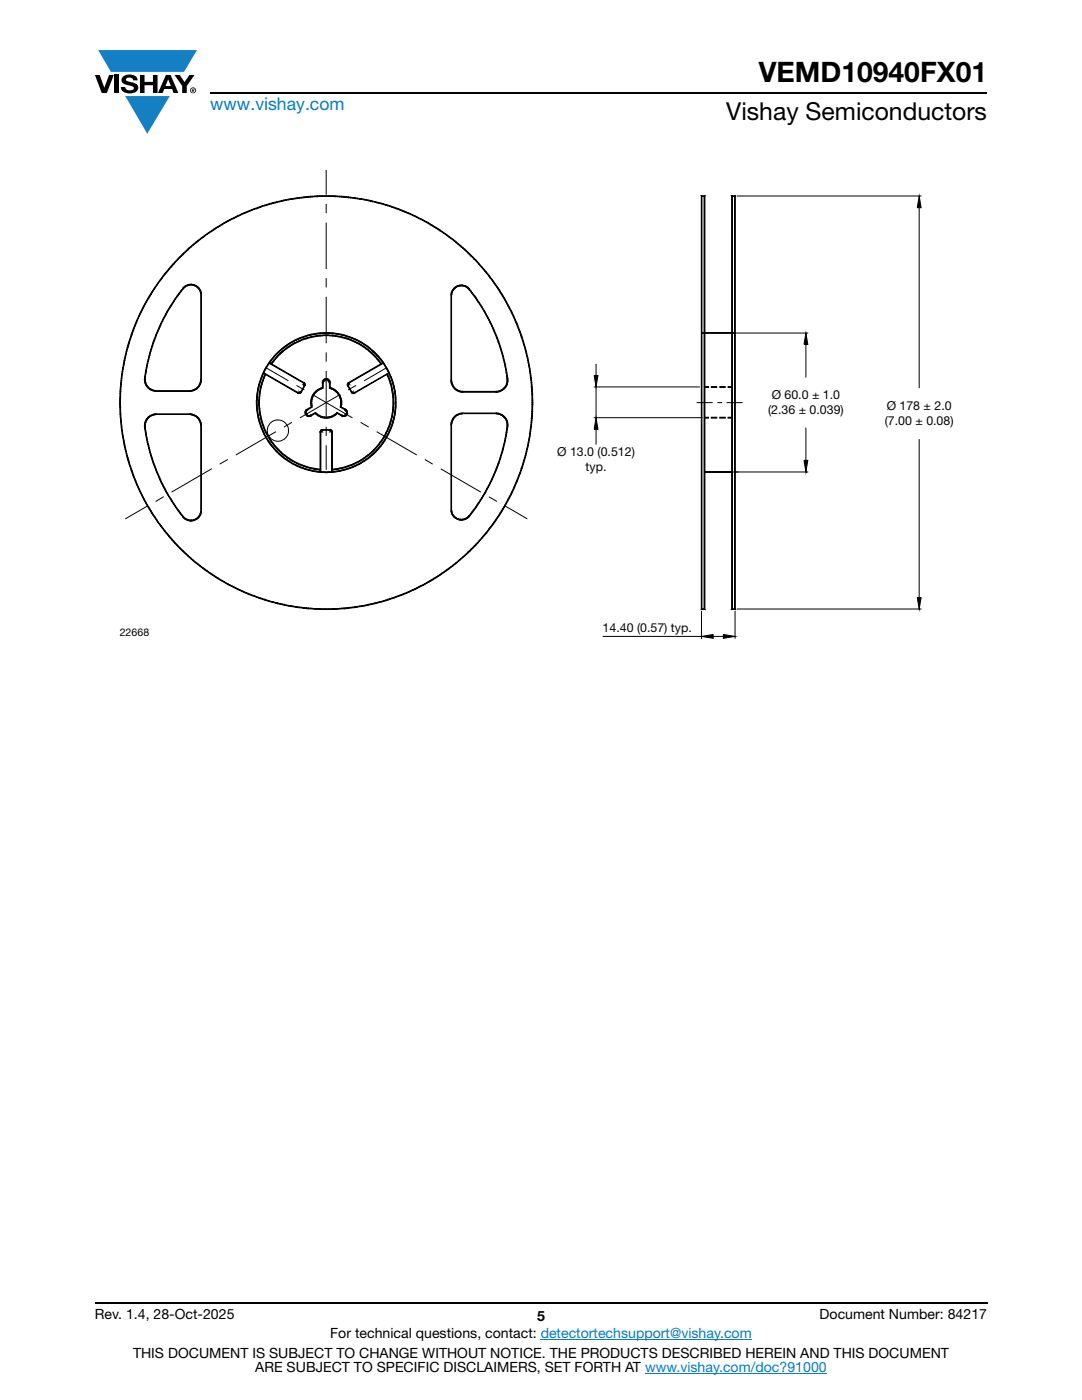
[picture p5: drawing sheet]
<svg xmlns="http://www.w3.org/2000/svg" width="216mm" height="279mm" viewBox="0 0 216 279" stroke-linecap="round" stroke-linejoin="round" font-family="sans-serif">
<defs><g id="words">
<text font-size="5.6" x="151.4" y="16.4">VEMD10940FX01</text>
<text font-size="4.9" x="144.9" y="24">Vishay Semiconductors</text>
<text font-size="3.5" fill="#007ec4" x="42" y="21.9">www.vishay.com</text>
<g font-size="2.8">
<text x="18.9" y="263.3">Rev. 1.4, 28-Oct-2025</text>
<text x="107.2" y="263.6">5</text>
<text x="163.6" y="263.3">Document Number: 84217</text>
<text x="65.9" y="267.1">For technical questions, contact: detectortechsupport@vishay.com</text>
<text x="26.5" y="271">THIS DOCUMENT IS SUBJECT TO CHANGE WITHOUT NOTICE. THE PRODUCTS DESCRIBED HEREIN AND THIS DOCUMENT</text>
<text x="50.9" y="273.8">ARE SUBJECT TO SPECIFIC DISCLAIMERS, SET FORTH AT www.vishay.com/doc?91000</text>
</g>
<g font-size="2.5" fill="#050504">
<text x="153.2" y="82.6">(2.36 ± 0.039)</text>
<text x="154" y="79.6">Ø 60.0 ± 1.0</text>
<text x="176.9" y="81.8">Ø 178 ± 2.0</text>
<text x="176.5" y="84.8">(7.00 ± 0.08)</text>
<text x="111.2" y="91">Ø 13.0 (0.512)</text>
<text x="116.9" y="93.9">typ.</text>
<text x="120.2" y="126.1">14.40 (0.57) typ.</text>
</g>
<text font-size="2.1" x="23.9" y="127">22668</text>
</g></defs>
<g fill="#147fc3">
<path d="M19.6 10h19.7l-2.6 4.3h-1.1h-13.5z"/>
<path d="M25 19.2h8.9l-4.5 7.5z"/>
</g>
<g fill="#000">
<path d="M18.9 15h1l.9 2.5 1-2.5h.9l-1.4 3.6h-1zM22.9 15h.9v3.6h-.9zM24.6 15.3a2.1 2.1 0 0 1 2.8 .3l.1 .4h-.9a.79 .79 0 0 0-.7-.5 .79 .79 0 0 0-.8 .4l.3 .3 1 .2a1.08 1.08 0 0 1 1.2 1 1.08 1.08 0 0 1-1.1 1.2 1.73 1.73 0 0 1-2.4-1.2h.9a.96 .96 0 0 0 .8 .6 .96 .96 0 0 0 .9-.4 1.31 1.31 0 0 0-1.2-.6 1.03 1.03 0 0 1-1.1-.6 1.03 1.03 0 0 1 .2-1.1zM27.9 15h.9v1.3h1.7v-1.3h.9v3.6h-.9v-1.6h-1.7v1.6h-.9zM34.8 15h1.1l.9 1.4 1-1.4h1l-1.5 2.2v1.4h-.9v-1.4z"/>
<path d="M33.6 15.9l.5 1.3h-1.1zM33.1 15l-1.6 3.6h1l.3-.8h1.5l.3 .8h1l-1.6-3.6z"/>
<path d="M38.4 17.8h.2v.2h-.2zM38.3 17.7v.7h.1v-.3l.4 .3-.2-.3 .2-.2-.1-.2z"/>
<path d="M38.1 18a.46 .46 0 0 1 .9 0 .46 .46 0 0 1-.9 0zM37.9 18a.6 .6 0 0 0 1.2 0 .6 .6 0 0 0-1.2 0z"/>
</g>
<path d="M42 18.6h155M18.9 260h178.1" fill="none" stroke="#000" stroke-width=".36"/>
<path d="M107.9 267.3h42.1M128.7 274h36.3" fill="none" stroke="#007ec4" stroke-width=".2"/>
<g fill="none" stroke="#000" stroke-width=".2">
<path d="M56.7 39.9l.4-.1v.2l-.4 .1zM57.1 39.8h.5v.1l-.5 .1zM57.6 39.8l.4-.1v.1l-.4 .1zM58 39.7l.4-.1v.2h-.4zM58.4 39.6l.5-.1v.2l-.5 .1zM58.9 39.5h.4v.1l-.4 .1zM59.3 39.5l.5-.1v.1l-.5 .1zM59.8 39.4h.4v.1h-.4zM60.2 39.4l.4-.1v.2h-.4zM60.6 39.3l.5-.1v.2l-.5 .1zM61.1 39.2h.4v.2h-.4zM61.5 39.2h.5v.1l-.5 .1z"/>
<path d="M62 39.2h.4v.1h-.4zM62.4 39.2l.5-.1v.1l-.5 .1zM62.9 39.1h.4v.1h-.4zM63.3 39.1h.5v.1h-.5zM63.8 39.1h.4v.1h-.4zM64.2 39.1h.5v.1h-.5zM64.7 39.1h.4v.1h-.4zM65.1 39.1h.5v.1h-.5zM65.1 33.9v5M65.6 39.1h.4v.1h-.4zM66 39.1h.4v.1h-.4zM66.4 39.1h.5v.1h-.5z"/>
<path d="M66.9 39.1h.4v.1h-.4zM67.3 39.1l.5 .1v.1l-.5-.1zM67.8 39.2h.4v.1h-.4zM68.2 39.2h.5l-.1 .2-.4-.1zM68.7 39.2h.4v.2h-.5zM69.1 39.2l.4 .1v.2l-.4-.1zM69.5 39.3l.5 .1v.1h-.5zM70 39.4h.5l-.1 .1h-.4zM70.5 39.4l.4 .1-.1 .1-.4-.1zM70.9 39.5h.4v.2l-.5-.1zM71.3 39.5l.5 .1-.1 .2-.4-.1zM71.8 39.6l.4 .1v.1h-.5z"/>
<path d="M72.2 39.7l.5 .1-.1 .1-.4-.1zM72.7 39.8h.4l-.1 .2-.4-.1zM73.1 39.8l.4 .1v.2l-.5-.1zM73.5 39.9l.5 .1-.1 .2-.4-.1zM139.9 39.1l.2 .1v82.3l-.2 .1zM139.9 39.1h.8l-.2 .1zM140 39.1v82.5M140.5 39.2l.2-.1v82.5l-.2-.1zM140.6 39.1v82.5M146 39.1l.2 .1v82.3l-.2 .1zM146 39.1h.7l-.1 .1zM146.1 39.1v82.5"/>
<path d="M146.6 39.2l.1-.1v82.5l-.1-.1zM146.6 39.1v82.5M147 39.1h36.9M183.4 39.1l.4 2.3h-.8zM29.4 59.8v.1l-.2 .4-.1-.1zM29.6 59.4l.1 .1-.3 .4v-.1zM29.8 59.1h.1l-.2 .4-.1-.1zM30 58.7l.2 .1-.3 .3h-.1zM30.2 58.3l.2 .1-.2 .4-.2-.1zM30.5 57.9l.1 .1-.2 .4-.2-.1zM30.8 57.5l.1 .1-.3 .4-.1-.1zM31 57.2l-.1 .4-.1-.1z"/>
<path d="M31.3 56.8v.1l-.3 .3zM31.5 56.4l.1 .1-.3 .4v-.1zM31.8 56.1l.1 .1-.3 .3-.1-.1zM32 55.7l.2 .1-.3 .4-.1-.1zM32.3 55.4l.1 .1-.2 .3-.2-.1zM32.6 55l.1 .1-.3 .4-.1-.1zM32.8 54.7h.2l-.3 .4-.1-.1zM33.1 54.3l.2 .1-.3 .3h-.2zM33.4 54l.1 .1-.2 .3-.2-.1zM33.7 53.6l.1 .1-.3 .4-.1-.1zM34 53.3l.1 .1-.3 .3-.1-.1zM34.3 53h.1l-.3 .4-.1-.1z"/>
<path d="M34.6 52.6l.1 .1-.3 .3h-.1zM34.9 52.3l.1 .1-.3 .3-.1-.1zM34.9 59.7h.1l-.2 .4-.2-.1zM35.2 59.3v.1l-.2 .3h-.1zM35.2 51.9l.1 .1-.3 .4-.1-.1zM35.4 59l.1 .1-.3 .3v-.1zM35.5 51.7h.1l-.3 .3-.1-.1zM35.6 58.6l.1 .1-.2 .4-.1-.1zM35.8 51.3l.1 .1-.3 .3h-.1zM35.8 51.3l.3-.3 .1 .1-.3 .3zM35.9 58.3l.1 .1-.3 .3-.1-.1zM36.1 58h.2l-.3 .4-.1-.1z"/>
<path d="M36.4 50.7l.4-.3v.1l-.2 .3zM36.4 50.7l.2 .1-.4 .3-.1-.1zM36.4 57.6l.1 .1-.2 .3h-.2zM36.5 57.5v.2zM36.5 57.4l.1 .1v.1zM36.6 57.4h.2l-.1 .1zM36.6 57.4v.1l-.1-.1zM36.7 57.2l.1 .2zM36.8 50.4l.3-.3 .1 .1-.4 .3zM36.9 57.1l.2 .1zM36.9 57.1v.2zM37 57.1h.1v.1z"/>
<path d="M37.1 57l.1 .1zM37.1 57h.2zM37.2 56.9l.2 .1zM37.3 56.9l.2 .1zM37.4 49.7l.3-.3 .1 .2-.3 .3zM37.4 49.7l.1 .2-.3 .3-.1-.1zM37.4 56.9h.2zM37.5 56.8l.2 .1zM37.6 56.8l.1 .1zM37.7 56.8l.1 .1zM37.7 49.4l.4-.2 .1 .1-.4 .3zM37.8 56.8l.1 .1z"/>
<path d="M37.9 56.7l.1 .2h-.1zM38 56.7l.1 .2zM38.1 49.2l.3-.3 .1 .1-.3 .3zM38.1 56.7l.1 .2zM38.2 56.7l.1 .2zM38.3 56.7l.1 .2zM38.4 48.9l.4-.3v.1l-.3 .3zM38.4 56.8v.1zM38.5 56.8l.1 .1zM38.6 56.8l.1 .1zM38.7 56.8l.1 .2zM38.8 48.6l.3-.3 .1 .1-.4 .3z"/>
<path d="M38.8 56.9v.1zM38.9 56.9l-.1 .1zM39 56.9v.2zM39 57l.1 .1zM39.1 48.3l.4-.3 .1 .1-.4 .3zM39.1 57l.1 .2zM39.2 57.1l.1 .1zM39.3 57.3l.2-.1-.1 .2zM39.3 57.1v.2zM39.5 48l.3-.2h.1l-.3 .3zM39.5 57.4h.1zM39.5 57.2v.2z"/>
<path d="M39.6 57.4v.1zM39.6 57.5h.2zM39.6 57.6h.2zM39.7 57.7h.2zM39.8 57.7l.1 .1zM39.8 47.8l.3-.3 .1 .1-.3 .2zM39.8 57.8l.2 .1zM39.9 57.9l.1 .1zM39.9 58h.2zM39.9 58.2l.2 .1zM39.9 58.1l.2-.1zM40 58.3h.1z"/>
<path d="M40 58.3l.1 .1-.1 .1zM40 58.6l.2-.1v.1zM40 58.5h.2zM40.1 58.6h.1v17.1h-.1zM40.1 58.6v17.1M40.1 47.5l.4-.3 .1 .1-.4 .3zM40.5 47.2l.4-.2h.1l-.4 .3zM40.9 47l.4-.3v.1l-.3 .2zM41.3 46.7l.3-.3 .1 .1-.4 .3zM41.6 46.4l.4-.2 .1 .1-.4 .2zM42 46.2l.4-.3v.2l-.3 .2zM42.4 45.9l.3-.2 .1 .1-.4 .3z"/>
<path d="M42.7 45.7l.4-.3 .1 .2-.4 .2zM43.1 45.4l.4-.2v.1l-.3 .3zM43.5 45.2l.4-.2v.1l-.4 .2zM43.9 45l.4-.3v.2l-.4 .2zM44.3 44.7l.3-.2 .1 .1-.4 .3zM44.6 44.5l.4-.2 .1 .1-.4 .2zM45 44.3l.4-.2 .1 .1-.4 .2zM45.4 44.1l.4-.2 .1 .1-.4 .2zM45.8 43.9l.4-.3v.2l-.3 .2zM46.2 43.6l.4-.1 .1 .1-.5 .2zM46.6 43.5l.4-.2 .1 .1-.4 .2zM47 43.3l.4-.2 .1 .1-.4 .2z"/>
<path d="M47.4 43.1l.4-.2 .1 .1-.4 .2zM47.8 42.9l.4-.2v.1l-.3 .2zM48.2 42.7l.4-.2 .1 .1-.5 .2zM48.6 42.5l.4-.2 .1 .2-.4 .1zM49 42.3l.4-.1 .1 .1-.4 .2zM49.4 42.2l.4-.2 .1 .1-.4 .2zM49.8 42l.5-.2v.2l-.4 .1zM50.3 41.8l.4-.1v.1l-.4 .2zM50.7 41.7l.4-.2 .1 .2-.5 .1zM51.1 41.5l.4-.1 .1 .1-.4 .2zM51.5 41.4l.4-.2 .1 .2-.4 .1zM51.9 41.2l.4-.1 .1 .1-.4 .2z"/>
<path d="M52.3 41.1l.5-.2 .1 .2-.5 .1zM52.8 40.9l.4-.1 .1 .1-.4 .2zM53.2 40.8l.5-.1v.1l-.4 .1zM53.7 40.7l.4-.1v.1l-.4 .1zM54.1 40.6l.4-.2v.2l-.4 .1zM54.5 40.4l.4-.1 .1 .2-.5 .1zM54.9 40.3l.5-.1v.1l-.4 .2zM55.4 40.2l.4-.1v.2h-.4zM55.8 40.1l.4-.1 .1 .2-.5 .1zM56.2 40l.5-.1v.2l-.4 .1zM65.1 40.7v1.8M65.1 44.4v9.3"/>
<path d="M65.1 55.5v1.9M65.1 59.2v9.3M74 40l.4 .1v.2l-.5-.1zM74.4 40.1l.4 .1v.1h-.4zM74.8 40.2l.4 .1v.2l-.4-.2zM75.2 40.3l.5 .1v.2l-.5-.1zM75.7 40.4l.4 .2v.1l-.4-.1zM76.1 40.6l.5 .1-.1 .1-.4-.1zM76.6 40.7l.4 .1-.1 .1-.4-.1zM77 40.8l.4 .1v.2l-.5-.2zM77.4 40.9l.4 .2v.1l-.4-.1zM77.8 41.1l.5 .1-.1 .2-.4-.2z"/>
<path d="M78.3 41.2l.4 .2-.1 .1-.4-.1zM78.7 41.4l.4 .1v.2l-.5-.2zM79.1 41.5l.4 .2v.1l-.4-.1zM79.5 41.7l.4 .1v.2l-.4-.2zM79.9 41.8l.5 .2-.1 .1-.4-.1zM80.4 42l.4 .2-.1 .1-.4-.2zM80.8 42.2l.4 .1-.1 .2-.4-.2zM81.2 42.3l.4 .2-.1 .1-.4-.1zM81.6 42.5l.4 .2-.1 .1-.4-.2zM82 42.7l.4 .2v.1l-.5-.2zM82.4 42.9l.4 .2-.1 .1-.3-.2zM82.8 43.1l.4 .2v.1l-.5-.2z"/>
<path d="M83.2 43.3l.4 .2-.1 .1-.3-.2zM83.6 43.5l.4 .1-.1 .2-.4-.2zM84 43.6l.4 .3-.1 .1-.4-.2zM84.4 43.9l.4 .2-.1 .1-.4-.2zM84.8 44.1l.4 .2-.1 .1-.4-.2zM85.2 44.3l.4 .2-.1 .1-.4-.2zM85.6 44.5l.4 .2-.1 .2-.4-.3zM86 44.7l.3 .3v.1l-.4-.2zM86.3 45l.4 .2-.1 .1-.3-.2zM86.7 45.2l.4 .2-.1 .2-.4-.3zM87.1 45.4l.4 .3-.1 .1-.4-.2zM87.5 45.7l.4 .2-.1 .2-.4-.3z"/>
<path d="M87.9 45.9l.3 .4-.4-.2zM88.2 46.2l.4 .2-.1 .1zM88.6 46.4l.4 .3-.1 .1-.4-.3zM88.9 46.8l.1-.1 .3 .3h-.1zM89.2 47h.1l.4 .2-.1 .1zM89.7 47.2l.3 .3-.1 .1-.3-.3zM89.9 47.6l.1-.1 .4 .3h-.1zM90 58.8h.1v17.1h-.1zM90 58.7l.1 .1zM90 58.5l.1 .1zM90 58.6l.1 .1zM90 58.8v17.1"/>
<path d="M90.1 58.4v.1h-.1zM90.1 58.2l.1 .1zM90.1 58.3l.1 .1zM90.1 58.1l.1 .2zM90.2 58l.1 .2zM90.3 58v.1l-.1-.1zM90.3 47.8h.1l.3 .2v.1zM90.3 57.9h.1v.1zM90.4 57.8v.1zM90.4 57.7l.1 .2-.1-.1zM90.5 57.6v.2zM90.5 57.5l.2 .2z"/>
<path d="M90.7 57.4v.2zM90.7 48l.4 .3-.1 .1-.3-.3zM90.8 57.3l.2 .1zM90.8 57.3v.2zM90.9 57.3l.1 .1zM91 57.2h.2zM91 57.2v.2zM91.1 48.3l.3 .3-.1 .1-.3-.3zM91.1 57.1l.1 .1zM91.2 57.1l.1 .1zM91.3 57l.1 .2zM91.3 48.7l.1-.1 .4 .3-.1 .1z"/>
<path d="M91.4 57l.1 .1zM91.5 57l.1-.1v.2zM91.6 56.9l.1 .2zM91.7 49l.1-.1 .3 .3-.1 .1zM91.7 56.9l.1 .2zM91.8 56.9l.1 .1zM91.9 56.9l.1 .1zM92 56.9l.1 .1zM92.1 56.9l.1 .1zM92.1 49.2l.3 .2v.2l-.4-.3zM92.2 56.9l.1 .1zM92.3 56.9l.1 .2z"/>
<path d="M92.4 56.9h.1l-.1 .2zM92.4 49.4l.4 .3-.1 .2-.3-.3zM92.5 56.9l-.1 .2zM92.6 56.9v.2zM92.6 57l.1 .2zM92.7 57h.2l-.1 .2zM92.8 49.7l.3 .4-.1 .1-.3-.3zM92.9 57v.2zM92.9 57.1v.1zM93 57.1v.2zM93.1 57.2v.2zM93.1 50.1l.4 .3-.2 .1-.3-.3z"/>
<path d="M93.2 57.2v.2zM93.3 57.3v.1zM93.3 50.5l.2-.1 .2 .3v.1zM93.4 57.3v.2zM93.5 57.4l-.1 .2zM93.5 57.5v.2zM93.5 57.7h.2zM93.6 57.8h.2zM93.6 57.5l.1 .1-.2 .1zM93.7 57.9v-.1l.3 .3-.1 .1zM93.7 50.7l.4 .3-.1 .1-.3-.3zM93.9 58.2l.1-.1 .3 .4-.1 .1z"/>
<path d="M94 51.1l.1-.1 .3 .3-.1 .1zM94.2 58.6l.1-.1 .3 .3-.2 .1zM94.3 51.4l.1-.1 .3 .4h-.1zM94.4 58.9l.2-.1 .2 .3-.1 .1zM94.6 51.7h.1l.3 .2-.1 .1zM94.7 59.2l.1-.1 .3 .4-.2 .1zM94.9 52l.1-.1 .3 .4-.1 .1zM94.9 59.6l.2-.1 .2 .3-.2 .1zM95.1 59.9l.2-.1 .2 .4-.1 .1zM95.2 52.4l.1-.1 .3 .3-.1 .1zM95.6 52.6l.3 .4h-.1l-.3-.3zM95.8 53h.1l.3 .3-.1 .1z"/>
<path d="M96.1 53.4l.1-.1 .3 .3-.1 .1zM96.4 53.7l.1-.1 .3 .4-.1 .1zM96.7 54.1l.1-.1 .3 .3-.1 .1zM97 54.4l.1-.1 .2 .4zM97.3 54.7l.3 .3-.1 .1-.2-.4zM97.5 55.1l.1-.1 .3 .4-.1 .1zM97.8 55.5l.1-.1 .2 .3v.1zM98.1 55.8l.1-.1 .2 .4-.1 .1zM98.3 56.2l.1-.1 .3 .3-.1 .1zM98.6 56.5l.1-.1 .3 .4-.2 .1zM98.8 56.9l.2-.1 .2 .4h-.1zM99.1 57.2h.1l.3 .3-.2 .1z"/>
<path d="M99.3 57.6l.2-.1 .2 .4-.1 .1zM99.6 58l.1-.1 .2 .4-.1 .1zM99.8 58.4l.1-.1 .3 .4-.1 .1zM100.1 58.8l.1-.1 .2 .4h-.1zM100.3 59.1h.1l.2 .3-.1 .1zM100.5 59.5l.1-.1 .3 .4-.2 .1zM100.7 59.9l.2-.1 .2 .4-.2 .1zM183.4 41.4v36.1M23.9 79.9h.1v.5h-.1zM23.9 79.5h.2l-.1 .4h-.1zM23.9 78.6h.2v.4h-.2zM23.9 78.1h.2v.5h-.2z"/>
<path d="M23.9 79h.2v.5h-.2zM24 77.6l.1 .1v.4h-.2zM24 77.2h.1v.5l-.1-.1zM24.1 76.8h.1l-.1 .4h-.1zM24.1 76.3h.1v.5h-.1zM24.1 75.9h.2l-.1 .4h-.1zM24.2 75.4h.1v.5h-.2zM24.2 75h.2l-.1 .4h-.1zM24.3 74.6h.1v.4h-.2zM24.4 74.1h.1l-.1 .5h-.1zM24.4 73.7h.2l-.1 .4h-.1zM24.5 73.2h.2l-.1 .5h-.2z"/>
<path d="M24.6 72.8h.1v.4h-.2zM24.7 72.4h.1l-.1 .4h-.1zM24.7 71.9h.2l-.1 .5h-.1zM24.9 71.5h.1l-.1 .4h-.2zM25 71l.1 .1-.1 .4h-.1zM25.1 70.6h.1l-.1 .5-.1-.1zM25.2 70.1l.1 .1-.1 .4h-.1zM25.3 69.7l.1 .1-.1 .4-.1-.1zM25.4 69.3h.1l-.1 .5-.1-.1zM25.5 68.9h.2l-.2 .4h-.1zM25.6 68.5h.2l-.1 .4h-.2zM25.8 68l.1 .1-.1 .4h-.2z"/>
<path d="M25.9 67.6l.2 .1-.2 .4-.1-.1zM26.1 67.1l.1 .1-.1 .5-.2-.1zM26.2 66.8h.2l-.2 .4-.1-.1zM26.4 66.3l.1 .1-.1 .4h-.2zM26.5 65.9l.1 .1-.1 .4-.1-.1zM26.6 65.5h.2l-.2 .5-.1-.1zM26.8 65.1h.1l-.1 .4h-.2zM27 64.6l.1 .1-.2 .4h-.1zM27.2 64.2l.1 .1-.2 .4-.1-.1zM27.3 63.8l.2 .1-.2 .4-.1-.1zM27.5 63.4v.5l-.2-.1zM27.7 63l.1 .1-.2 .4z"/>
<path d="M27.9 62.6l.1 .1-.2 .4-.1-.1zM28.1 62.2l.1 .1-.2 .4-.1-.1zM28.3 61.8l.1 .1-.2 .4-.1-.1zM28.5 61.4l.1 .1-.2 .4-.1-.1zM28.7 61l.1 .1-.2 .4-.1-.1zM28.8 75.7l.2 .1zM28.8 75.5l.2 .1zM28.8 75.8l.2 .1zM28.8 75.9l.2 .1zM28.8 75.3h.2v.1zM28.8 75.4l.2 .1zM28.8 75.6l.2 .1h-.2z"/>
<path d="M28.8 76l.2 .1-.2 .1zM28.8 76.2l.2-.1v.1zM28.9 60.6l.1 .1-.2 .4-.1-.1zM28.9 75.1h.1v.4h-.2zM28.9 76.2l.2 .1zM28.9 76.4h.2zM28.9 76.5l.2-.1-.1 .2zM29 74.6h.1l-.1 .5h-.1zM29 76.6l.1-.1v.1zM29 74.2l.2 .1-.1 .3h-.1zM29 76.7h.2zM29.1 76.8h.1l-.1 .1z"/>
<path d="M29.1 60.2l.1 .1-.2 .4-.1-.1zM29.1 73.8h.1v.5l-.2-.1zM29.1 76.9h.2zM29.2 73.4h.1l-.1 .4h-.1zM29.2 77h.2zM29.2 77.1h.2zM29.3 72.9l.1 .1-.1 .4h-.1zM29.3 77.1h.1zM29.4 72.5l.1 .1-.1 .4-.1-.1zM29.4 77.2h.1zM29.4 72.1h.2l-.1 .5-.1-.1zM29.4 77.3h.2z"/>
<path d="M29.5 77.4l.1-.1zM29.6 71.7h.1l-.1 .4h-.2zM29.6 77.4h.1zM29.7 71.3h.1l-.1 .4h-.1zM29.7 77.5h.1l-.1 .1zM29.8 70.9h.1l-.1 .4h-.1zM29.8 77.6h.2l-.1 .1zM29.8 77.5v.1zM29.9 70.4l.1 .1-.1 .4h-.1zM30 70.1h.1l-.1 .4-.1-.1zM30 77.6v.2zM30.1 77.6v.2z"/>
<path d="M30.1 69.6l.1 .1-.1 .4h-.1zM30.2 77.7v.2zM30.2 77.7l.1 .2h-.1zM30.2 69.2l.2 .1-.2 .4-.1-.1zM30.3 77.8l.1 .1zM30.4 68.8l.1 .1-.1 .4-.2-.1zM30.4 77.8l.1 .2zM30.5 68.4l.1 .1-.1 .4-.1-.1zM30.5 77.9l.1 .1zM30.6 77.9l.1 .1zM30.6 68l.2 .1-.2 .4-.1-.1zM30.7 77.9l.1 .2z"/>
<path d="M30.8 67.6l.1 .1-.1 .4-.2-.1zM30.8 77.9h.1v.2zM30.9 77.9l.1 .2zM31 67.2l.1 .1-.2 .4-.1-.1zM31 77.9l.1 .2zM31.1 78l.1 .1zM31.1 66.8l.1 .1-.1 .4-.1-.1zM31.2 78h6.6M31.2 78h6.6v.1h-6.6zM31.3 66.4l.1 .1-.2 .4-.1-.1zM31.4 66l.2 .1-.2 .4-.1-.1zM31.6 65.7h.1l-.1 .4-.2-.1z"/>
<path d="M31.8 65.2l.1 .1-.2 .4h-.1zM31.9 64.9h.2l-.2 .4-.1-.1zM32.1 64.5h.1l-.1 .4h-.2zM32.3 64.1h.1l-.2 .4h-.1zM32.5 63.7l.1 .1-.2 .3h-.1zM32.7 63.3l.1 .1-.2 .4-.1-.1zM32.9 63h.1l-.2 .4-.1-.1zM33.1 62.6l.1 .1-.2 .3h-.1zM33.3 62.2l.1 .1-.2 .4-.1-.1zM33.5 61.9h.1l-.2 .4-.1-.1zM33.8 61.5v.1l-.2 .3h-.1zM34 61.1l.1 .1-.3 .4v-.1z"/>
<path d="M34.2 60.8h.1l-.2 .4-.1-.1zM34.4 60.4l.1 .1-.2 .3h-.1zM34.6 60l.2 .1-.3 .4-.1-.1zM37.8 78l.1 .1zM37.9 78l.1-.1v.2zM38 77.9v.2zM38.1 77.9l.1 .2zM38.2 77.9h.1v.1zM38.3 77.9l.2 .1zM38.4 77.9l.1 .1zM38.5 77.9h.2zM38.6 77.8l.2 .1z"/>
<path d="M38.7 77.8l.1 .1zM38.8 77.7l.1 .1zM38.9 77.7l.1 .1zM39 77.6l.1 .1-.1 .1zM39 77.6h.2zM39.1 77.6l.1-.1 .1 .1zM39.2 77.5h.2l-.1 .1zM39.3 77.3h.2zM39.3 77.3l.2 .1-.1 .1zM39.4 77.3l.1-.1 .1 .1zM39.5 77.2h.2l-.1 .1zM39.6 77.1h.1z"/>
<path d="M39.7 77h.1l-.1 .1zM39.7 76.9l.1 .1zM39.8 76.8h.1zM39.8 76.8l.1 .1zM39.9 76.5l.1 .2zM39.9 76.6v.2zM39.9 76.4l.1 .1zM40 76.2l.1 .1zM40 76.3h.1v.2zM40 76.1l.1 .1zM40 76l.1 .2zM40 75.9l.1 .1z"/>
<path d="M40.1 75.8l.1 .1zM40.1 75.7l.1 .1zM51.2 79.8h.1v.3h-.1zM51.2 79.3h.1v.3l-.1-.1zM51.2 79.5l.1 .1v.2h-.1zM51.2 78.8h.2v.2h-.2zM51.2 79h.2l-.1 .3h-.1zM51.3 78.5h.1v.3h-.2zM51.3 78.3h.2l-.1 .2h-.1zM51.4 78h.1v.3h-.2zM51.4 77.8h.1v.2h-.1zM51.5 77.5h.1l-.1 .3h-.1z"/>
<path d="M51.5 77.3h.2l-.1 .2h-.1zM51.6 77h.1v.3h-.2zM51.6 76.8h.2l-.1 .2h-.1zM51.6 79.8h.2v.3h-.2zM51.7 79.3h.1v.2h-.1zM51.7 79.5h.1v.3h-.2zM51.7 78.8h.1v.2h-.1zM51.7 76.5h.1l-.2 .3zM51.7 79h.1v.3h-.1zM51.8 78.5h.1l-.1 .3h-.1zM51.8 76.2l.1 .1-.2 .2zM51.8 78.3h.1v.2h-.1z"/>
<path d="M51.8 78h.2l-.1 .3h-.1zM51.9 76h.1l-.1 .3-.1-.1zM51.9 77.8h.1v.2h-.2zM51.9 77.5l.1 .1v.2h-.1zM52 75.7l.1 .1-.1 .2h-.1zM52 77.3h.1l-.1 .3-.1-.1zM52 75.5h.2l-.1 .3-.1-.1zM52 77l.2 .1-.1 .2h-.1zM52.1 76.8h.2l-.1 .3-.2-.1zM52.1 75.2l.2 .1-.1 .2h-.2zM52.2 76.5l.1 .1v.2h-.2zM52.2 75l.1 .1v.2l-.2-.1z"/>
<path d="M52.3 76.3h.1l-.1 .3-.1-.1zM52.3 74.8h.2l-.2 .3-.1-.1zM52.3 76l.2 .1-.1 .2h-.1zM52.4 74.5l.2 .1-.1 .2h-.2zM52.4 75.8l.2 .1-.1 .2-.2-.1zM52.5 75.6h.1v.3l-.2-.1zM52.5 74.5l.1-.1 6.9 3.9-.1 .1zM52.6 74.3h.1l-.1 .3-.2-.1zM52.6 75.3l.1 .1-.1 .2h-.1zM52.6 74l.2 .1-.1 .2h-.1zM52.7 75.1h.1l-.1 .3-.1-.1zM52.8 73.8l.1 .1-.1 .2-.2-.1z"/>
<path d="M52.8 74.8v.3h-.1zM52.9 73.6l.1 .1-.1 .2-.1-.1zM52.9 74.6l.1 .1-.1 .2zM53 73.4l.1 .1-.1 .2-.1-.1zM53.1 73.4l4.5 2.6M53.1 73.2h.2l-.2 .3-.1-.1zM53.3 72.9v.3h-.2zM53.4 72.7l.2 .1-.2 .2zM53.6 72.5l.1 .1-.1 .2-.2-.1zM53.7 72.4l6.9 3.9v.2l-6.9-4zM53.7 72.3l.2 .1-.2 .2-.1-.1zM53.9 72.1h.1l-.1 .3-.2-.1z"/>
<path d="M54 71.8l.2 .1-.2 .2h-.1zM54.2 71.6v.3l-.2-.1zM54.2 72.4l.1 .1-.1 .2-.2-.1zM54.3 72.2l.2 .1-.2 .2-.1-.1zM54.4 71.5h.1l-.2 .2-.1-.1zM54.5 72l.1 .1-.1 .2-.2-.1zM54.5 71.3h.1l-.1 .2h-.1zM54.7 71.8l-.1 .3-.1-.1zM54.7 71l.1 .1-.2 .2h-.1zM54.8 71.6l.1 .1-.1 .2-.1-.1zM54.9 70.9l.1 .1-.2 .1-.1-.1zM55 71.4l.1 .1-.2 .2-.1-.1z"/>
<path d="M55.1 70.7h.1l-.2 .3-.1-.1zM55.2 71.2l.1 .1-.2 .2-.1-.1zM55.2 70.5l.2 .1-.2 .1h-.1zM55.4 71v.1l-.1 .2-.1-.1zM55.4 70.3l.1 .1-.1 .2-.2-.1zM55.5 70.9l.1 .1-.2 .1v-.1zM55.6 70.1l.1 .1-.2 .2-.1-.1zM55.6 70.1l.2-.2 .1 .1-.2 .2zM55.7 70.7l.1 .1-.2 .2-.1-.1zM55.8 69.9l.2-.1 .1 .1-.2 .1zM55.9 70.5l.1 .1-.2 .2-.1-.1zM55.9 70.5l.2-.2 .1 .1-.2 .2z"/>
<path d="M56.2 69.6l.2-.2 .1 .2zM56.2 69.6l.1 .1-.2 .2-.1-.1zM56.2 70.1l.2 .2-.2 .1-.1-.1zM56.2 70.1l.3-.1v.1l-.1 .2zM56.4 69.4l.2-.1 .1 .1-.2 .2zM56.5 70l.2-.1-.2 .2zM56.6 69.3l.2-.2 .1 .1-.2 .2zM56.8 69.1l.2-.1 .1 .1-.2 .1zM56.8 69.7l.2-.2 .1 .1zM56.8 69.7l.1 .1-.2 .1zM57 69l.3-.2v.1l-.2 .2zM57 69.5h.3l-.2 .1z"/>
<path d="M57.3 68.8l.2-.1 .1 .1-.3 .1zM57.3 69.4l.2-.2 .1 .1zM57.5 68.7l.3-.1-.2 .2zM57.5 69.2l.2-.1 .1 .1-.2 .1zM57.7 68.5l.2-.1 .1 .1zM57.7 69.1l.3-.1-.2 .2zM57.9 69l.2-.2 .1 .1zM57.9 68.4l.2-.2 .1 .2-.2 .1zM58.1 68.8l.2-.1 .1 .1-.2 .1zM58.1 68.2l.3-.1v.1l-.2 .2zM58.3 68.7l.2-.2 .1 .2-.2 .1zM58.4 68.1l.2-.1 .1 .1-.3 .1z"/>
<path d="M58.5 68.5l.2-.1 .1 .1-.2 .2zM58.6 68l.2-.1 .1 .1-.2 .1zM58.7 68.4l.3-.1v.2h-.2zM58.8 67.9l.2-.1 .1 .1-.2 .1zM59 68.3l.2-.1 .1 .1-.3 .2zM59 67.8l.3-.1v.1l-.2 .1zM59.2 76.9l1.5 .9M59.2 68.2l.3-.1v.1l-.2 .1zM59.3 67.7l.2-.1 .1 .1-.3 .1zM59.5 68.1l.2-.1v.1l-.2 .1zM59.5 78.3l-.1 .2zM59.5 78.4l-.1 .1z"/>
<path d="M59.5 78.4l.1 .1zM59.5 78.4v.1zM59.5 67.6l.3-.2v.2l-.2 .1zM59.6 78.4v.1zM59.6 78.4l.1 .1zM59.7 78.4v.1zM59.7 68l.2-.1 .1 .1-.3 .1zM59.8 78.4l-.1 .1zM59.8 78.4v.1zM59.8 67.4h.2l.1 .1-.3 .1zM59.8 78.4l.1 .1zM59.9 78.3l.1 .1z"/>
<path d="M59.9 78.3l.2 .1zM59.9 67.9l.2-.1 .1 .1-.2 .1zM60 78.2v.2zM60 78.2l.1 .1zM60 67.4l.3-.1v.1l-.3 .1zM60.1 67.8l.3-.1v.1l-.2 .1zM60.3 67.3l.2-.1 .1 .1-.3 .1zM60.4 67.7l.2-.1v.1l-.2 .1zM60.5 67.2l.2-.1 .1 .1-.2 .1zM60.6 76.3v.2zM60.6 67.6l.3-.1v.2h-.3zM60.6 76.4v.1z"/>
<path d="M60.6 76.5h.2zM60.7 76.4l-.1 .1zM60.7 76.6h.2zM60.7 77l.1 .1zM60.7 77h.2zM60.7 76.6l.1-.1zM60.7 77l.1 .1-.7 1.2-.1-.1zM60.7 76.8h.2zM60.7 76.7l.2 .1zM60.7 76.9l.2 .1zM60.7 76.9h.2zM60.7 76.7l.2-.1z"/>
<path d="M60.7 67.1l.3-.1v.1l-.2 .1zM60.9 67.5l.2-.1 .1 .2-.3 .1zM61 67l.2-.1 .1 .2h-.3zM61.1 67.4h.3v.1l-.2 .1zM61.2 66.9l.3-.1v.2l-.2 .1zM61.4 67.4l.2-.1v.1l-.2 .1zM61.5 66.8h.2l.1 .1-.3 .1zM61.6 67.3h.2l.1 .1h-.3zM61.7 66.8l.3-.1v.2h-.2zM61.8 67.3l.3-.1v.1l-.2 .1zM62 66.7h.3v.1l-.3 .1zM62 79.8l.2 .2z"/>
<path d="M62 79.9l.2 .2h-.2zM62.1 67.2l.2-.1v.2h-.2zM62.1 79.7h.2l-.1 .1h-.2zM62.1 79.5h.2v.1zM62.1 79.6l.2 .1zM62.2 79.3l.1 .2h-.2zM62.2 79.3h.2l-.1 .1zM62.3 66.7l.2-.1v.2h-.2zM62.3 79.1l.1 .2h-.2zM62.3 79h.2zM62.3 79l.2 .1-.1 .1-.1-.1zM62.3 67.1h.3v.1l-.3 .1z"/>
<path d="M62.3 78.7l8 4.7M62.4 78.8l.2 .1-.1 .1zM62.5 78.7h.2zM62.5 78.7l.1 .2zM62.5 66.6h.3v.1l-.3 .1zM62.6 67.1h.2v.1h-.2zM62.6 78.5l.1 .2-.2-.1zM62.7 78.4l.1 .1v.1zM62.8 78.3h.2zM62.8 78.3v.2l-.1-.1zM62.8 66.6h.2l.1 .1h-.3zM62.8 67.1l.3-.1v.1l-.3 .1z"/>
<path d="M62.9 78.2l.2 .1-.3-.1zM63 78.1l.1 .2zM63 66.6l.3-.1v.1l-.2 .1zM63.1 67h.2l.1 .1h-.3zM63.1 78l.1-.1 .1 .1zM63.1 78l.1 .1-.1 .1zM63.3 66.5h.2l.1 .1h-.3zM63.3 67l.3-.1v.2h-.2zM63.3 77.8l.2 .1-.1 .1zM63.3 77.8v.2zM63.4 77.8l.1-.1 .1 .2zM63.5 77.7l.2 .1-.1 .1z"/>
<path d="M63.5 66.5l.3-.1v.2h-.2zM63.6 66.9h.2l.1 .2h-.3zM63.6 77.6l.2 .1zM63.8 77.5h.1l.1 .1zM63.8 77.5l.1 .2h-.1zM63.8 66.4h.3v.2h-.3zM63.8 66.9h.3v.1l-.2 .1zM63.9 77.5l.2 .1h-.1zM64 77.4h.2v.2zM64.1 66.4h.2v.2h-.2zM64.1 66.9h.2v.1h-.2zM64.2 77.4l.1-.1v.2l-.1 .1z"/>
<path d="M64.3 77.3l.1 .2zM64.3 76.4h.2v1h-.2zM64.3 76.4h.2zM64.3 76.2l.2 .1zM64.3 76.3l.2 .1zM64.3 66.4h.3v.2h-.3zM64.3 66.9l.3-.1v.2h-.3zM64.4 76.1l.1 .1zM64.4 76l.2 .1zM64.5 75.9l.1 .1zM64.5 75.9l.1 .2zM64.5 75.8l.1 .2z"/>
<path d="M64.6 75.8l.1 .1zM64.6 66.4h.2v.1l-.2 .1zM64.6 66.8h.2v.2h-.2zM64.6 75.7l.2 .2zM64.7 75.7l.2 .1zM64.7 75.7l.1 .2zM64.8 75.7l.1 .1zM64.8 66.4h.3v.1h-.3zM64.8 66.8h.3v.2h-.3zM64.9 75.6l.1 .2zM65 75.6v.2zM65.1 75.6v.1z"/>
<path d="M65.1 66.4h.2v.1h-.2zM65.1 66.8h.2v.2h-.2zM65.1 75.6l-.1 .1zM65.1 70.3v1.9M65.1 74v9.3M65.2 75.6v.2zM65.2 75.6l.1 .2zM65.3 75.6v.2zM65.3 66.8h.3v.2h-.3zM65.3 66.4h.3v.2l-.3-.1zM65.4 75.7l-.1 .1zM65.5 75.7l-.1 .2z"/>
<path d="M65.6 76l.1-.1zM65.6 75.7l-.1 .2zM65.6 66.8l.2 .1v.1h-.2zM65.6 75.8l-.1 .1zM65.6 76l.2-.1zM65.6 75.8v.2zM65.6 66.4h.3l-.1 .2h-.2zM65.6 76.1l.2-.1zM65.6 76h.2zM65.7 76.2h.1zM65.7 76.1h.1zM65.7 76.3l.2 .1z"/>
<path d="M65.7 76.3h.2zM65.7 76.4h.2zM65.7 76.4h.2v1h-.2zM65.8 77.3h.1v.2h-.1zM65.8 66.9h.3v.1h-.3zM65.9 66.4h.2v.2h-.3zM65.9 77.3l.2 .1-.1 .2zM66.1 77.4v.2h-.1zM66.1 66.9h.3v.2l-.3-.1zM66.1 66.4h.3v.2h-.3zM66.1 77.4l.2 .1-.1 .1zM66.3 77.5v.2l-.1-.1z"/>
<path d="M66.4 66.9h.2v.2h-.2zM66.4 77.5l.1 .1-.1 .1zM66.4 66.4l.3 .1v.1h-.3zM66.5 77.6h.1l-.1 .2-.1-.1zM66.6 66.9l.3 .1v.1h-.3zM66.6 77.6v.3zM66.7 66.5h.2v.1h-.2zM66.7 77.7v.2zM66.8 77.8h.1l-.1 .2zM66.9 67h.2v.1h-.2zM66.9 77.8v.2h-.1zM66.9 66.5l.3 .1v.1l-.3-.1z"/>
<path d="M67 77.9l.1 .1-.1 .1zM67.1 78v.2l-.1-.1zM67.1 67l.3 .1-.1 .1zM67.2 78.1l-.1 .2zM67.2 66.6h.2v.1h-.2zM67.2 78.3h.2zM67.2 78.2h.1l-.2 .1zM67.3 78.4h.2l-.1 .1zM67.4 67.1h.2v.1h-.3zM67.4 78.5h.2zM67.4 66.6h.3v.2l-.3-.1zM67.5 78.7h.2z"/>
<path d="M67.5 78.8h.3zM67.6 78.5l-.1 .2zM67.6 78.9l.2-.1v.1l-.1 .1zM67.6 67.1h.3l-.1 .2-.2-.1zM67.7 66.6l.3 .1-.1 .1h-.2zM67.7 79h.2zM67.7 79.1l.2-.1v.1l-.1 .1zM67.8 79.2l.1-.1 .1 .2zM67.8 79.3h.2l-.2 .1zM67.8 79.4l.2-.1 .1 .2zM67.9 67.1l.2 .1v.1h-.3zM67.9 79.5h.2v.1h-.2z"/>
<path d="M67.9 78.7l-8.1 4.7M67.9 79.6l.2 .1zM68 79.8h.1l.1 .1-.2 .1zM68 66.7h.2v.2l-.3-.1zM68 79.7h.1v.1h-.1zM68 80l.2-.1v.2zM68.1 67.2l.2 .2-.2-.1zM68.2 66.7l.3 .1-.1 .1h-.2zM68.3 67.3h.3v.1zM68.5 66.8h.2v.2l-.3-.1zM68.6 67.3l.3 .1-.1 .1-.2-.1zM68.7 66.8l.2 .1v.2l-.2-.1z"/>
<path d="M68.9 67.4h.2v.2l-.3-.1zM68.9 66.9l.3 .1v.1h-.3zM69.1 67.4l.2 .3-.2-.1zM69.2 67l.2 .1v.1l-.2-.1zM69.3 67.5l.3 .1-.1 .1zM69.3 76.8h.1zM69.3 76.8l.1 .1zM69.3 76.6l.2 .1zM69.3 76.7l.1 .1zM69.3 76.9h.1zM69.3 76.9h.2zM69.4 76.5l.1 .1z"/>
<path d="M69.4 76.6l.1 .1zM69.4 77l.1-.1zM69.4 77h.1zM69.4 77.1l.8 1.1-.1 .1zM69.4 76.4l.2 .1zM69.4 67.1l.3 .1v.1l-.3-.1zM69.5 76.4l.1 .1zM69.5 76.4l.2 .1zM69.6 76.3l6.8-3.9 .1 .1-6.8 4zM69.6 67.6l.2 .1v.1l-.3-.1zM69.7 67.2l.3 .1-.1 .1-.2-.1zM69.8 67.7l.2 .1v.1l-.2-.1z"/>
<path d="M70 67.3l.2 .1-.1 .1-.2-.1zM70 67.8l.3 .1v.1l-.3-.1zM70.1 78.3l.1-.1zM70.1 78.4l.2-.1zM70.2 78.4l.1-.1zM70.2 78.2l-.1 .2zM70.2 67.4h.2v.2l-.3-.1zM70.3 67.9l.2 .1v.1l-.2-.1zM70.3 78.3v.2zM70.4 78.4l-.1 .1zM70.4 67.4l.3 .2-.1 .1-.2-.1zM70.4 78.4v.1z"/>
<path d="M70.5 78.4l-.1 .1zM70.5 78.4v.1zM70.5 68l.3 .1-.1 .1-.2-.1zM70.5 78.4l.1 .1zM70.6 78.4l.1 .1zM70.7 67.6l.2 .1-.1 .1-.2-.1zM70.7 78.4l.1 .1zM70.8 68.1l.2 .1-.1 .1-.2-.1zM70.8 78.3l6.8-3.9-6.8 4zM70.9 67.7l.2 .1v.1l-.3-.1zM71 68.2l.2 .1-.1 .2-.2-.2zM71.1 76.9l-1.7 .9"/>
<path d="M71.1 67.8l.3 .1-.1 .1-.2-.1zM71.2 68.3l.2 .1v.1h-.3zM71.4 67.9l.2 .1v.1l-.3-.1zM71.4 68.4l.2 .1v.2l-.2-.2zM71.6 68l.2 .1v.1l-.2-.1zM71.6 68.5l.3 .2-.1 .1-.2-.1zM71.8 68.1l.3 .1-.1 .2-.2-.2zM71.9 68.7l.2 .1-.1 .1-.2-.1zM72.1 68.2l.2 .2-.1 .1-.2-.1zM72.1 68.8l.2 .2h-.1l-.2-.1zM72.3 68.4l.2 .2-.3-.1zM72.3 69l.2 .1v.1l-.3-.2z"/>
<path d="M72.5 68.5l.2 .2v.1zM72.5 69.1l.2 .1v.1l-.2-.1zM72.7 68.7l.3 .1-.1 .1-.2-.1zM72.7 69.2l.3 .2-.1 .1-.2-.2zM72.9 69.5h.2l-.1 .1zM73 68.8l.2 .2-.1 .1-.2-.2zM73.1 69.5l.2 .2v.1l-.3-.2zM73.2 69l.2 .1-.1 .1-.2-.1zM73.3 69.7l.3 .2h-.1l-.2-.1zM73.4 69.1l.2 .2-.1 .1-.2-.2zM73.6 69.9l.2 .1-.2 .1-.1-.2zM73.6 69.3l.2 .1-.1 .2-.2-.2z"/>
<path d="M73.7 69.6l.1-.2 .2 .2zM73.8 70l.1 .1v.2l-.3-.2zM73.9 69.7l.1-.1 .2 .2-.1 .1zM73.9 70.1l.2 .2-.1 .1-.1-.1zM74.1 69.9l.1-.1 .2 .1-.1 .1zM74.1 70.3l.2 .2-.1 .1-.2-.2zM74.3 70l.1-.1 .2 .2-.1 .1zM74.3 70.5l.2 .2-.1 .1-.2-.2zM74.4 70.8l.1-.1 .2 .2-.1 .1zM74.6 71l.1-.1 .2 .1-.2 .1zM74.6 70.1l.2 .2-.1 .1-.2-.2zM74.7 71.1l.2-.1 .1 .2-.1 .1z"/>
<path d="M74.8 70.3l.2 .2-.1 .1-.2-.2zM74.9 71.3l.1-.1 .2 .2-.1 .1zM75 70.5l.1 .2h-.1l-.1-.1zM75.1 71.5l.1-.1 .2 .2-.2 .1zM75.1 70.7l.2 .2-.1 .1-.2-.3zM75.2 71l.1-.1 .2 .1-.1 .1zM75.2 71.7l.2-.1 .1 .2-.1 .1zM75.4 71.1l.1-.1 .2 .3h-.2zM75.4 71.9l.1-.1 .2 .2-.1 .1zM75.5 71.3h.2l.1 .2h-.1zM75.7 72l.1 .2v.1l-.2-.2zM75.7 71.5h.1l.2 .1-.1 .1z"/>
<path d="M75.8 72.2l.2 .2-.1 .1zM75.9 71.7l.1-.1 .1 .2v.1zM75.9 72.5l.1-.1 .1 .2-.1 .1zM76.1 71.9v-.1l.2 .3h-.1zM76.2 72.1h.1l.2 .2-.2 .1zM76.3 72.4l.2-.1 .1 .2-.1 .1zM76.5 72.6l.1-.1 .2 .2-.2 .1zM76.6 72.8l.2-.1 .1 .2-.1 .1zM76.8 73l.1-.1 .1 .3h-.1zM76.9 73.2h.1l.2 .2-.2 .1zM77 73.5l.2-.1 .1 .2-.1 .1zM77.1 73.4l-4.4 2.6"/>
<path d="M77.2 73.7l.1-.1 .1 .2-.1 .1zM77.2 74.7l.1-.1 .1 .2-.1 .1zM77.3 73.9l.1-.1 .1 .2-.1 .1zM77.3 74.9l.1-.1 .1 .3h-.1zM77.4 75.1h.1l.1 .2-.1 .1zM77.4 74.1l.1-.1 .2 .3h-.2zM77.5 75.4l.1-.1 .1 .3h-.1zM77.5 74.3h.2v.2l-.1 .1zM77.6 75.6h.1l.1 .2-.1 .1zM77.6 74.6l.1-.1 .2 .3h-.2zM77.7 75.9l.1-.1 .1 .2-.2 .1zM77.7 74.8h.2l.1 .2-.2 .1z"/>
<path d="M77.7 76.1l.2-.1 .1 .3h-.2zM77.8 76.3h.2v.2l-.1 .1zM77.8 75.1l.2-.1 .1 .2-.1 .1zM77.9 76.6l.1-.1 .1 .3zM78 75.3l.1-.1 .1 .3h-.2zM78 76.8l.2 .2-.2 .1zM78 77.1l.2-.1v.3h-.1zM78 75.5h.2l.1 .2-.2 .1zM78.1 77.3h.1l.1 .2-.2 .1zM78.1 75.8l.2-.1v.3h-.1zM78.1 77.6l.2-.1v.3h-.1zM78.2 77.8h.1l.1 .2h-.2z"/>
<path d="M78.2 76h.1l.1 .2-.1 .1zM78.2 78h.2v.3h-.1zM78.3 78.3h.1l.1 .2h-.2zM78.3 76.3l.1-.1 .1 .3h-.2zM78.3 78.5h.2v.3h-.2zM78.3 76.5h.2v.3zM78.3 78.8h.2v.2h-.1zM78.4 79.3h.1v.2h-.1zM78.4 79h.1v.3h-.1zM78.4 79.8h.1v.3h-.1zM78.4 79.5h.1v.3h-.1zM78.4 76.8l.2 .2h-.1z"/>
<path d="M78.5 77h.1l.1 .3h-.2zM78.5 77.3h.2v.2h-.1zM78.6 77.5l.2 .3zM78.7 77.8h.1v.2h-.1zM78.7 78.3h.2v.2h-.1zM78.7 78h.1l.1 .3h-.2zM78.8 78.5h.1v.3h-.1zM78.8 78.8h.1l.1 .2h-.2zM78.8 79.3h.2v.2l-.1 .1zM78.8 79h.2v.3h-.2zM78.9 79.8h.1v.3h-.1zM78.9 79.6l.1-.1v.3h-.1z"/>
<path d="M90 75.9l.1 .1zM90 76l.1 .1zM90 76.1l.1 .1h-.1zM90 76.2l.1 .1zM90 76.3l.2 .1h-.2zM90 76.4h.2zM90.1 76.5l.1 .1zM90.1 76.6l.2 .1zM90.1 76.7l.2 .1h-.1zM90.2 76.8h.2zM90.2 76.9l.2-.1v.2zM90.3 77l.1 .1z"/>
<path d="M90.3 77.1h.2zM90.4 77.2h.1zM90.4 77.3h.2l-.1 .1zM90.5 77.4l.1-.1zM90.7 77.3v.2zM90.7 77.5h.1zM90.7 77.6h.2l-.1 .1zM90.9 77.7h.1v.1zM90.9 77.6v.1zM91 77.7v.2zM91 77.9l.2-.1-.1 .1zM91.2 77.8v.2l-.1-.1z"/>
<path d="M91.3 77.9v.1zM91.4 77.9v.2zM91.5 77.9v.2zM91.6 78v.2zM91.7 78v.2zM91.8 78.1v.1h-.1zM91.8 78.1l.1 .1zM92 78.1l.1 .1h-.2zM92.1 78.1h.1l-.1 .2zM92.2 78.1l.1 .2h-.2zM92.3 78.1l.1 .2zM92.4 78.1h6.6v.2h-6.6z"/>
<path d="M92.4 78.2h6.6M95.4 60.3l.1-.1 .2 .3v.1zM95.7 60.5l.3 .4-.1 .1-.2-.4zM95.9 61l.1-.1 .2 .4h-.1zM96.1 61.3h.1l.2 .3zM96.3 61.7l.4 .3-.2 .1zM96.5 62.1l.2-.1 .2 .4h-.1zM96.8 62.4h.1l.1 .4zM97 62.7l.3 .4-.2 .1zM97.1 63.2l.2-.1 .2 .4h-.2zM97.3 63.5h.2l.2 .4h-.1zM97.6 63.9h.1l.2 .4h-.2z"/>
<path d="M97.7 64.3h.2l.2 .3-.2 .1zM97.9 64.7l.2-.1 .1 .4-.1 .1zM98.1 65.1l.1-.1 .2 .4-.1 .1zM98.3 65.5l.1-.1 .2 .4-.2 .1zM98.4 65.9l.2-.1 .1 .4-.1 .1zM98.6 66.3l.1-.1 .2 .4h-.1zM98.8 66.6h.1l.2 .4h-.1zM99 67h.1l.2 .4h-.2zM99 78.1h.1v.2h-.1zM99.1 67.4h.2l.1 .4h-.1zM99.1 78.1l.1 .2zM99.2 78.1l.1 .1-.1 .1z"/>
<path d="M99.3 67.8h.1l.1 .4h-.1zM99.3 78.1l.1 .1zM99.4 78.1l.1 .1h-.1zM99.4 68.2h.1l.2 .4h-.2zM99.5 78.1l.1 .1zM99.5 78.1l.2 .1zM99.5 68.6h.2l.1 .4h-.1zM99.7 78l.1 .1zM99.7 69h.1l.1 .4h-.1zM99.8 78l.1 .1zM99.8 69.4h.1l.2 .4-.2 .1zM99.8 77.9l.2 .1z"/>
<path d="M99.9 77.9l.2 .1zM99.9 69.9l.2-.1 .1 .4-.1 .1zM100 77.9h.2zM100.1 70.3l.1-.1 .1 .4-.1 .1zM100.1 77.8l.2 .1h-.1zM100.2 77.8l.1-.1 .1 .1zM100.2 70.7l.1-.1 .1 .4-.1 .1zM100.3 77.7h.1v.1zM100.3 71.1l.1-.1 .1 .5h-.1zM100.4 77.6l.1 .1zM100.4 71.5h.1l.1 .3-.1 .1zM100.5 71.9l.1-.1 .1 .5h-.1z"/>
<path d="M100.5 77.5v.2zM100.6 77.4l.1 .2zM100.6 77.4v-.1l.1 .3zM100.6 72.3h.1l.1 .4h-.1zM100.6 77.3l.2 .1-.1 .1zM100.7 77.3h.2zM100.7 72.7h.1l.1 .4-.1 .1zM100.8 73.2l.1-.1 .1 .4-.1 .1zM100.8 77.1l.1 .2zM100.9 73.6l.1-.1 .1 .5h-.2zM100.9 77.1v.1l-.1-.1zM100.9 74h.2l.1 .4h-.2z"/>
<path d="M100.9 77h.2l-.1 .1zM100.9 60.3l.2-.1 .2 .4-.1 .1zM101 74.4h.2v.4h-.1zM101 76.9l.1 .1zM101 76.8l.1 .1zM101.1 76.7l.1 .1zM101.1 76.6h.1v.2zM101.1 74.8h.1l.1 .4h-.2zM101.1 75.2h.2v.5h-.1zM101.1 76.5l.1 .1zM101.2 75.5l.1 .1zM101.2 60.7l.1-.1 .2 .4-.1 .1z"/>
<path d="M101.2 76.3l.1 .1zM101.2 76.4v.1zM101.2 75.6h.1v.1zM101.2 76.1l.1 .1zM101.2 76l.1 .1zM101.2 75.9l.1 .1zM101.2 75.8l.1 .1zM101.2 75.7l.1 .1zM101.2 76.2h.1v.1zM101.4 61.1l.1-.1 .2 .4-.1 .1zM101.6 61.5l.1-.1 .2 .4-.1 .1zM101.8 61.9l.1-.1 .2 .4-.1 .1z"/>
<path d="M102 62.3l.1-.1 .2 .4-.1 .1zM102.2 62.7l.1-.1 .2 .4-.1 .1zM102.4 63.1l.1-.1 .2 .4-.1 .1zM102.6 63.5l.1-.1 .1 .4-.1 .1zM102.7 63.9l.1-.1 .2 .4-.1 .1zM102.9 64.3l.1-.1 .2 .4-.1 .1zM103.1 64.7l.1-.1 .2 .5h-.2zM103.2 65.1h.2l.1 .4h-.1zM103.4 65.5h.1l.2 .4-.1 .1zM103.6 66l.1-.1 .2 .4-.2 .1zM103.7 66.4l.2-.1 .1 .5h-.1zM103.9 66.8h.1l.2 .3-.2 .1z"/>
<path d="M104 67.2l.2-.1 .1 .5-.1 .1zM104.2 67.7l.1-.1 .1 .4-.1 .1zM104.3 68.1l.1-.1 .1 .5h-.1zM104.4 68.5h.1l.2 .4h-.2zM104.5 68.9h.2l.1 .4h-.1zM104.7 69.3h.1l.1 .4-.1 .1zM104.8 69.8l.1-.1 .2 .4-.2 .1zM104.9 70.2l.2-.1v.5h-.1zM105 70.6h.1l.1 .4-.1 .1zM105.1 71.1l.1-.1 .1 .5h-.1zM105.2 71.5h.1l.1 .4h-.1zM105.3 71.9h.1l.1 .5h-.1z"/>
<path d="M105.4 72.4h.1l.1 .4h-.1zM105.5 72.8h.1l.1 .4h-.1zM105.6 73.2h.1l.1 .5h-.2zM105.6 73.7h.2v.4h-.1zM105.7 74.1h.1l.1 .5h-.1zM105.8 74.6h.1v.4h-.1zM105.8 75h.1l.1 .4h-.1zM105.9 75.4h.1l.1 .5h-.2zM105.9 75.9h.2v.4h-.1zM106 76.3h.1l.1 .5h-.2zM106 77.2h.2v.4l-.1 .1zM106 76.8h.2v.4h-.2z"/>
<path d="M106.1 77.7l.1-.1v.5h-.1zM106.1 78.6h.2v.4h-.1zM106.1 78.1h.1l.1 .5h-.2zM106.2 79.9h.1v.5h-.1zM106.2 79h.1v.5h-.1zM106.2 79.5h.1v.4h-.1zM118.5 77.2h21.1M118.6 74.9h.7l-.4 2.3zM118.9 72.6v2.3M118.9 77.2v6.2M140 66.4h6.7v.1h-6.7zM140 66.4l21.3 .1"/>
<path d="M140.6 77.2h.8v.1h-.8zM141.9 77.2h1.1v.1h-1.1zM143.6 77.2h1.1v.1h-1.1zM145.3 77.2h.8v.1h-.8zM160.8 66.5l.4 2.3h-.8zM160.8 66.5l.1 8.8M23.9 80.4h.1v.4h-.1zM23.9 80.8h.1l.1 .4h-.2zM23.9 81.2h.2v.5h-.2zM23.9 81.7h.2v.4h-.2zM23.9 82.1h.2v.5h-.2zM23.9 82.6h.2v.4h-.1z"/>
<path d="M24 83h.1v.5h-.1zM24 83.5h.1l.1 .4h-.1zM24.1 83.9h.1v.4l-.1 .1zM24.1 84.4l.1-.1 .1 .5h-.2zM24.1 84.8h.2v.4l-.1 .1zM24.2 85.3l.1-.1 .1 .5h-.2zM24.2 85.7h.2v.4l-.1 .1zM24.3 86.2l.1-.1 .1 .5h-.1zM24.4 86.6h.1l.1 .4h-.2zM24.4 87h.2l.1 .5h-.2zM24.5 87.5h.2v.4h-.1zM24.6 87.9h.1l.1 .4-.1 .1z"/>
<path d="M24.7 88.4l.1-.1 .1 .5h-.2zM24.7 88.8h.2l.1 .4h-.1zM24.9 89.2h.1l.1 .4-.1 .1zM25 89.7l.1-.1 .1 .4-.1 .1zM25.1 90.1h.1l.1 .4h-.1zM25.2 90.5h.1l.1 .4-.1 .1zM25.3 91l.1-.1 .1 .5h-.1zM25.4 91.4h.1l.2 .4h-.2zM25.5 91.8h.2l.1 .4-.2 .1zM25.6 92.3l.2-.1 .1 .4-.1 .1zM25.8 92.7l.1-.1 .2 .5h-.2zM25.9 93.1h.2l.1 .4h-.1z"/>
<path d="M26.1 93.5h.1l.2 .4h-.2zM26.2 93.9h.2l.1 .4-.1 .1zM26.4 94.4l.1-.1 .1 .4-.1 .1zM26.5 94.8l.1-.1 .2 .5h-.2zM26.6 95.2h.2l.1 .4h-.1zM26.8 95.6h.1l.2 .4-.1 .1zM27 96.1l.1-.1 .2 .4h-.1zM27.2 96.4h.1l.2 .4-.2 .1zM27.3 96.9l.2-.1v.5zM27.5 97.3l.1-.1 .2 .4-.1 .1zM27.7 97.7l.1-.1 .2 .5h-.1zM27.9 98.1h.1l.2 .3-.1 .1z"/>
<path d="M28.1 98.5l.1-.1 .2 .5h-.1zM28.3 98.9h.1l.2 .3-.1 .1zM28.5 99.3l.1-.1 .2 .4-.1 .1zM28.7 99.7l.1-.1 .2 .4-.1 .1zM28.8 85l.2 .1zM28.8 85.1l.2 .1zM28.8 85.2l.2 .1zM28.8 85.2h.2v.4h-.1zM28.8 84.5h.2v.2zM28.8 84.6l.2 .2zM28.8 84.8l.2 .1zM28.8 84.8l.2 .2h-.2z"/>
<path d="M28.8 85.3l.2 .1h-.2zM28.9 85.6h.1l.1 .4-.1 .1zM28.9 84.4l.1 .1h-.2zM28.9 84.3l.2 .1zM28.9 84.3l.1 .2zM29 86.1l.1-.1 .1 .5h-.2zM29 84.1l.1 .2h-.2zM29 86.5l.2-.1v.5h-.1zM29 84l.1 .2zM29.1 84v.1zM29.1 86.9h.1l.1 .4h-.1zM29.1 83.8l.1 .2z"/>
<path d="M29.2 87.3h.1l.1 .4-.1 .1zM29.2 83.7l.1 .1-.1 .1-.1-.1zM29.2 83.7l.1 .1zM29.3 87.8l.1-.1 .1 .4-.1 .1zM29.3 83.6l.1 .1zM29.4 88.2l.1-.1 .1 .5h-.2zM29.4 83.5v.2l-.1-.1zM29.4 88.6h.2l.1 .3-.1 .1zM29.4 83.4v.2zM29.5 83.3l.1 .1zM29.6 83.2l.1 .1v.1zM29.6 89l.1-.1 .1 .5h-.1z"/>
<path d="M29.6 83.2v.2zM29.7 89.4h.1l.1 .4h-.1zM29.7 83.1h.2l-.1 .1zM29.7 83.1v.2zM29.8 89.8h.1l.1 .4-.1 .1zM29.9 90.3l.1-.1 .1 .4h-.1zM29.9 83l.2 .1zM29.9 83v.1zM30 90.6h.1l.1 .4-.1 .1zM30 82.9l.2 .1-.1 .1zM30.1 82.9h.1zM30.1 91.1l.1-.1 .2 .4-.2 .1z"/>
<path d="M30.2 82.9h.1zM30.2 91.5l.2-.1 .1 .4-.1 .1zM30.3 82.8l.1 .1zM30.4 91.9l.1-.1 .1 .5h-.1zM30.4 82.8l.1 .1zM30.5 92.3h.1l.2 .3-.2 .1zM30.5 82.7l.1 .1zM30.6 82.7l.1 .1zM30.6 92.7l.2-.1 .1 .4-.1 .1zM30.7 82.6l.1 .2zM30.8 82.6l.1 .2zM30.8 93.1l.1-.1 .2 .4-.1 .1z"/>
<path d="M30.9 82.6l.1 .1zM31 93.5l.1-.1 .1 .4-.1 .1zM31 82.6l.1 .1zM31.1 82.6l.1 .1zM31.1 93.9l.1-.1 .2 .4-.1 .1zM31.2 82.7h6.6M31.2 82.6h6.6v.1h-6.6zM31.3 94.3l.1-.1 .2 .4-.2 .1zM31.4 94.7l.2-.1 .1 .4h-.1zM31.6 95h.1l.2 .4-.1 .1zM31.8 95.5l.1-.1 .2 .4h-.2zM31.9 95.8h.2l.1 .4h-.1z"/>
<path d="M32.1 96.2h.1l.2 .3-.1 .1zM32.3 96.6l.1-.1 .2 .4-.1 .1zM32.5 97l.1-.1 .2 .4-.1 .1zM32.7 99.2l-1.6 .9M32.7 97.4l.1-.1 .2 .4-.1 .1zM32.9 97.8l.1-.1 .2 .4h-.1zM33.1 98.1h.1l.2 .3-.1 .1zM33.3 98.5l.1-.1 .2 .4-.1 .1zM33.5 98.9l.1-.1 .2 .4zM33.8 99.2l.3 .3-.1 .1zM34 99.6l.1-.1 .2 .4-.1 .1zM34.2 100l.1-.1 .2 .4z"/>
<path d="M37.8 82.6l.1 .1zM37.9 82.6l.1 .1zM38 82.6l.1 .2zM38.1 82.6l.1 .2zM38.2 82.6l.1 .2zM38.3 82.6l.1 .2zM38.5 82.7v.2zM38.5 82.7l.2 .1-.1 .1zM38.7 82.8v.1h-.1zM38.8 82.8l-.1 .1zM38.8 82.9l.1 .1zM38.9 82.9h.1v.2z"/>
<path d="M39 82.9v.2zM39.1 83v.1zM39.2 83.1v.1zM39.3 83.3h.2zM39.3 83.1v.2zM39.3 83.4l.2-.1-.1 .1zM39.5 83.5h.2zM39.5 83.3v.2zM39.6 83.6h.1zM39.6 83.7h.2zM39.7 83.7h.2zM39.7 83.8l.2-.1v.2z"/>
<path d="M39.8 83.9l.1 .1zM39.9 84h.1zM39.9 84.1l.1 .1h-.1zM39.9 84.2l.2 .1zM39.9 84.3h.2zM40 84.5h.1zM40 84.4l.1 .1zM40 84.6l.1-.1v.2zM40 84.8h.2v.1zM40 84.7l.2 .1h-.2zM40.1 85h.1v17.1h-.1zM40.1 84.9l.1 .1z"/>
<path d="M40.1 85v17.1M42.3 93.6l-8.1 4.6M45.4 91.7l-1.6 .9M51.2 80.4h.1v.2h-.1zM51.2 80.1h.1v.3h-.1zM51.2 80.6h.1v.3h-.1zM51.2 80.9h.1v.2h-.1zM51.2 81.1h.1v.3h-.1zM51.2 81.4h.1l.1 .2-.2 .1zM51.2 81.7l.2-.1v.3h-.2zM51.2 81.9h.2v.3h-.1zM51.3 82.2h.1l.1 .2h-.2z"/>
<path d="M51.3 82.4h.2v.3h-.1zM51.4 82.7h.1v.2h-.1zM51.4 82.9h.1l.1 .3h-.1zM51.5 83.2l.2 .2h-.2zM51.5 83.4h.2v.3h-.1zM51.6 83.7h.1l.1 .2-.2 .1zM51.6 80.1h.2v.2h-.2zM51.6 80.3h.2v.3h-.2zM51.6 80.6h.2v.2h-.2zM51.6 84l.2-.1v.3h-.1zM51.6 80.8l.2 .2-.1 .1zM51.7 81.1l.1-.1v.3h-.1z"/>
<path d="M51.7 81.3h.1v.2l-.1 .1zM51.7 81.6l.1-.1v.3h-.1zM51.7 84.2h.1l.1 .2-.1 .1zM51.7 81.8h.1l.1 .2-.1 .1zM51.8 82.1l.1-.1v.3h-.1zM51.8 82.3h.1l.1 .3h-.2zM51.8 84.5l.1-.1 .1 .3h-.1zM51.8 82.6h.2v.2h-.2zM51.8 82.8h.2v.3zM51.9 84.7h.1l.1 .2-.1 .1zM51.9 83.1l.2 .2h-.1zM52 85l.1-.1 .1 .2-.2 .1z"/>
<path d="M52 83.3h.1v.2l-.1 .1zM52 83.6l.1-.1 .1 .3h-.1zM52 85.2l.2-.1 .1 .3h-.2zM52.1 83.8h.1l.1 .2-.2 .1zM52.1 85.4h.2v.2l-.1 .1zM52.1 84.1l.2-.1v.3h-.1zM52.2 85.7l.1-.1 .2 .3h-.2zM52.2 84.3l.1-.1 .1 .3h-.1zM52.3 84.5h.1l.1 .3h-.1zM52.3 85.9h.2l.1 .2-.2 .1zM52.4 84.8h.1l.1 .2h-.1zM52.4 86.2l.2-.1 .1 .3h-.1z"/>
<path d="M52.5 85h.1l.1 .2-.1 .1zM52.6 86.4h.1l.1 .2-.2 .1zM52.6 85.3l.1-.1 .1 .2-.2 .1zM52.6 86.7l.2-.1 .1 .2-.1 .1zM52.6 85.5l.2-.1 .1 .3zM52.8 86.9l.1-.1 .1 .2-.1 .1zM52.8 85.7l.2 .2-.1 .1zM52.9 86l.1-.1 .1 .3h-.2zM52.9 87.1l.1-.1 .1 .3h-.1zM52.9 86.2h.2l.1 .2h-.1zM53 87.3h.1l.2 .2-.2 .1zM53.1 86.4h.1l.1 .2-.1 .1z"/>
<path d="M53.1 87.5h.2l.1 .2zM53.2 86.7l.1-.1 .1 .2-.1 .1zM53.3 87.8l.3 .1-.2 .1zM53.3 86.9l.1-.1 .1 .2zM53.4 88l.2-.1 .1 .2-.1 .1zM53.4 87.1l.3 .2h-.1zM53.6 88.2l.1-.1 .2 .3h-.2zM53.6 87.3h.1l.1 .2-.1 .1zM53.7 87.5h.1l.2 .2-.2 .1zM53.7 88.4h.2l.1 .2-.1 .1zM53.8 87.8l.2-.1 .1 .2-.1 .1zM53.9 88.6h.1l.2 .2-.2 .1z"/>
<path d="M54 88l.1-.1 .1 .2-.1 .1zM54 88.9l.2-.1 .1 .1-.1 .2zM54.1 88.2l.1-.1 .2 .2-.1 .1zM54.3 88.4l.1-.1 .1 .2-.1 .1zM54.3 88.9l.2 .3h-.1l-.2-.1zM54.4 89.2h.1l.1 .2-.1 .1zM54.4 88.6l.1-.1 .2 .2-.1 .1zM54.5 89.5l.1-.1 .2 .2-.1 .1zM54.6 88.8l.1-.1 .1 .2-.1 .1zM54.7 89.7l.1-.1 .2 .2h-.1zM54.7 89l.1-.1 .2 .2-.1 .1zM54.9 89.8h.1l.2 .1-.1 .1z"/>
<path d="M54.9 89.2l.1-.1 .2 .2-.1 .1zM55.1 90l.1-.1 .2 .2-.2 .1zM55.1 89.4l.1-.1 .2 .2h-.2zM55.1 86.2l-8 4.6M55.2 90.2l.2-.1 .1 .2-.1 .1zM55.2 89.5h.2l.1 .1-.1 .2zM55.4 89.8l.1-.2 .2 .2-.1 .1zM55.4 90.4l.1-.1 .2 .2-.1 .1zM55.6 90.6l.1-.1 .2 .1-.1 .2zM55.7 89.8l.2 .2-.1 .1-.2-.2zM55.8 90.1l.1-.1 .2 .2-.2 .1zM55.9 90.6l.2 .2-.1 .1-.2-.1z"/>
<path d="M55.9 90.3l.2-.1 .1 .1v.1zM56.1 90.8l.2 .2-.1 .1-.2-.2zM56.2 90.4v-.1l.2 .2-.1 .1zM56.3 91l.2 .2-.1 .1-.2-.2zM56.3 90.6l.1-.1 .2 .2-.1 .1zM56.5 91.2l.2 .1-.1 .1-.2-.1zM56.5 90.8h.3l-.1 .1zM56.7 91.3l.2 .2-.1 .1-.2-.2zM56.8 90.8l.2 .2-.1 .1-.2-.2zM56.8 91.6h.3l-.1 .1zM56.9 91.1h.3l-.1 .1zM57.1 91.6l.2 .2v.1l-.3-.2z"/>
<path d="M57.2 91.1l.2 .2-.1 .1-.2-.2zM57.3 91.9h.3l-.1 .1zM57.4 91.3l.2 .1v.1l-.3-.1zM57.6 91.9l.2 .1-.1 .2-.2-.2zM57.6 91.4l.2 .2v.1l-.2-.2zM57.8 92l.2 .2-.1 .1-.2-.1zM57.8 91.7h.3l-.1 .1zM57.9 92.3h.3l-.1 .2zM58.1 91.7l.2 .1-.1 .2-.2-.2zM58.2 92.3l.2 .2v.1l-.3-.1zM58.3 91.8l.2 .2-.1 .1-.2-.1zM58.3 84.3l-1.6 .9"/>
<path d="M58.4 92.5l.3 .1-.1 .1-.2-.1zM58.5 92l.2 .1v.1l-.3-.1zM58.7 92.6l.2 .1-.1 .1-.2-.1zM58.7 92.1l.2 .2-.2-.1zM58.9 92.7l.2 .1-.1 .1-.2-.1zM58.9 92.2l.3 .1-.1 .1zM59.1 92.8l.2 .1v.2l-.3-.2zM59.2 92.3l.2 .1-.1 .1-.2-.1zM59.3 92.9l.3 .1-.1 .1h-.2zM59.4 92.4l.2 .1-.1 .1-.2-.1zM59.6 93l.2 .1v.2l-.3-.2zM59.6 92.5l.2 .1v.2l-.3-.2z"/>
<path d="M59.8 93.1l.3 .1-.1 .2-.2-.1zM59.8 92.6l.3 .1-.1 .1h-.2zM60.1 93.2l.2 .1v.1h-.3zM60.1 92.7l.2 .1v.1l-.3-.1zM60.3 93.3l.3 .1-.1 .1-.2-.1zM60.3 92.8l.2 .1v.1l-.2-.1zM60.5 92.9l.3 .1-.1 .1-.2-.1zM60.6 93.4l.2 .1-.1 .1-.2-.1zM60.8 93.5l.2 .1v.1l-.3-.1zM60.8 93l.2 .1v.1l-.3-.1zM60.9 82.1h.2zM60.9 82.2l.2 .1z"/>
<path d="M60.9 82.3h.2zM60.9 82.3l.2 .1zM60.9 82.4h.2zM60.9 82.1l.2 .1zM60.9 82.4l.2 .1zM60.9 82.5h.2zM60.9 82.6h.2zM60.9 82l.2 .1zM60.9 82.7l.2-.1zM61 82l.1 .1zM61 82.7h.2zM61 81.9l.2 .1z"/>
<path d="M61 81.9l.1 .1zM61 82.8l.2-.1zM61 93.6h.3l-.1 .2-.2-.1zM61 93.1h.2v.2l-.2-.1zM61.1 81.8l.1 .1zM61.1 81.8l.1 .2zM61.1 82.9l.1-.1zM61.2 81.7l.1 .2zM61.2 81.7l.1 .1zM61.2 82.8v.1zM61.2 82.8v.2zM61.2 93.1l.3 .1-.1 .2-.2-.1z"/>
<path d="M61.3 93.6l.2 .1v.1h-.3zM61.3 82.8l-.1 .2zM61.3 81.6l.1 .2zM61.3 81.6l.9-.4 .1 .1-.9 .5zM61.3 82.9v.1zM61.4 82.9v.2zM61.5 82.9l-.1 .2zM61.5 93.2l.2 .2h-.3zM61.5 93.7l.3 .1-.1 .1-.2-.1zM61.5 82.9l.1 .2zM61.6 82.9v.2zM61.7 82.9v.2z"/>
<path d="M61.7 93.3l.3 .2zM61.7 82.9l.1 .2zM61.8 82.9l.1 .2zM61.8 93.8h.2v.1h-.3zM61.9 82.9l.1 .2zM61.9 82.9v.2zM61.9 82.9l.1 .1zM62 93.4h.2v.1zM62 82.9l.1 .1zM62 80.2h.2v.1zM62 80.3l.2 .1h-.2zM62 80.4l.2 .1h-.2z"/>
<path d="M62 80.5h.2v.1zM62 82.8l.9-.5 .1 .2-.9 .5zM62 93.8l.3 .1v.1l-.3-.1zM62 80.1h.2v.1h-.2zM62 80.6l.2 .1-.2 .1zM62 80.8l.2-.1v.2h-.2zM62 80.9h.3zM62.1 81l.2-.1v.2zM62.1 81.1l.2 .1h-.2zM62.2 93.4h.3l-.1 .2-.2-.1zM62.3 93.9h.2v.2l-.2-.1zM62.5 93.4l.2 .1v.1h-.3z"/>
<path d="M62.5 93.9l.3 .1v.1h-.3zM62.7 93.5h.3l-.1 .2-.2-.1zM62.8 94h.3l-.1 .2-.2-.1zM62.9 82.6l.2-.1zM63 82.3l.1 .1-.2 .2zM63 93.5l.2 .1v.1h-.3zM63 82.6h.2zM63.1 94l.2 .1v.1h-.3zM63.1 82.7l.2-.1-.1 .2zM63.2 93.6h.2v.1h-.2zM63.3 82.6v.3zM63.3 94.1h.3l-.1 .1h-.2z"/>
<path d="M63.4 82.7v.2zM63.4 93.6h.3v.2l-.3-.1zM63.5 82.8l.1 .1-.1 .1zM63.5 83l.2-.1-.1 .2zM63.6 94.1h.2v.1h-.3zM63.7 82.9v.2zM63.7 93.6h.2v.2h-.2zM63.8 83h.1l-.1 .1h-.1zM63.8 94.1l.3 .1v.1l-.3-.1zM63.9 86.2h.1zM63.9 86.2h.1v8h-.1zM63.9 86.1l.1 .1z"/>
<path d="M63.9 83v.2l-.1-.1zM63.9 86l.2 .1zM63.9 86.2v8M64 83.1h.1l-.1 .2zM64 85.9l.1 .1zM64.1 85.8l.1 .1zM64.1 94.2h.2v.1h-.2zM64.1 83.1l.1 .2h-.2zM64.2 85.8v.1zM64.2 85.7l.1 .2zM64.2 83.1h.1v.2h-.1zM64.3 83.1l.1 .3z"/>
<path d="M64.3 94.2h.3v.1h-.3zM64.3 85.7l.1 .2zM64.4 85.7v.2zM64.4 85.7h1.4v.2h-1.4zM64.4 83.2h.1v.2h-.1zM64.5 83.2h.2l-.1 .2h-.1zM64.6 94.2h.2v.1h-.2zM64.7 83.2v.2h-.1zM64.7 83.2l.2 .2h-.2zM64.8 94.2h.3v.1h-.3zM64.9 83.3h.1v.1zM65 83.3l.1 .1h-.1z"/>
<path d="M65.1 83.3h.1v.1h-.1zM65.1 94.2h.2v.1h-.2zM65.1 85.2v1.8M65.1 88.9v4.9M65.2 83.3h.1v.1h-.1zM65.3 83.3l.2 .1h-.2zM65.3 94.2h.3v.1h-.3zM65.4 83.2l.2 .2h-.1zM65.6 83.2h.1v.2zM65.6 94.2h.2l.1 .1h-.3zM65.7 83.2l.1 .2h-.1zM65.8 83.2l.1-.1v.2l-.1 .1z"/>
<path d="M65.8 85.7v.2zM65.8 94.2h.3v.1h-.2zM65.9 83.1l.2 .2zM65.9 85.7l-.1 .2zM65.9 85.7v.2zM66 83.1h.1v.2zM66 85.7l-.1 .2zM66 85.8v.1zM66.1 85.8l-.1 .1zM66.1 86l.1-.1zM66.1 83.1l.2 .1-.2 .1zM66.1 85.9v.1z"/>
<path d="M66.1 86.1h.2zM66.1 94.2l.3-.1v.1l-.3 .1zM66.1 86.1l.2-.1zM66.2 86.2h.1v8h-.1zM66.2 86.2h.1zM66.2 86.2l.1-.1zM66.2 83.1h.2l-.1 .1zM66.2 93.6h.3v.2h-.2zM66.3 86.2v8M66.3 83l.2 .1zM66.4 94.1h.3v.1h-.3zM66.4 83l.1-.1 .1 .2z"/>
<path d="M66.5 93.6h.2l.1 .1-.3 .1zM66.5 82.9l.2 .1-.1 .1zM66.6 82.9h.2zM66.7 94.1h.2v.1h-.2zM66.7 82.8l.2 .1h-.1zM66.7 93.6h.3v.1h-.2zM66.8 82.7l.1-.1 .1 .2zM66.9 94.1l.3-.1v.2h-.3zM66.9 82.6l.2 .1-.1 .1zM67 82.6l.1-.1 .1 .1-.1 .1zM67 93.6l.2-.1 .1 .2h-.3zM67.2 82.4v.2z"/>
<path d="M67.2 94h.2v.1l-.2 .1zM67.2 82.3v.3zM67.2 93.5h.3v.1l-.2 .1zM67.3 82.3l.9 .6-.1 .1-.9-.5zM67.4 94l.3-.1v.2h-.3zM67.5 93.5l.3-.1v.2h-.3zM67.7 93.9h.2l.1 .1-.3 .1zM67.8 93.4h.2v.1l-.2 .1zM67.9 93.9l.3-.1-.2 .2zM67.9 81.1h.2v.1h-.2zM68 93.4h.2l.1 .1h-.3zM68 80.9l.1 .1z"/>
<path d="M68 80.9l.1 .1v.1h-.2zM68 80.6h.2v.2zM68 80.3h.2v.1zM68 80.2l.2 .1h-.2zM68 80.5h.2v.1h-.2zM68 80.4h.2v.1h-.2zM68 80.1h.2v.1h-.2zM68 81.2l.9 .4-.1 .2-.9-.5zM68 80.7l.2 .1-.1 .1h-.1zM68.2 93.8h.2l.1 .1h-.3zM68.2 82.9l-.1 .1zM68.2 93.4l.3-.1v.1l-.2 .1z"/>
<path d="M68.3 82.9v.2zM68.4 82.9v.2zM68.4 93.8l.3-.1v.1l-.2 .1zM68.5 93.3l.2-.1 .1 .2h-.3zM68.5 82.9v.2zM68.5 82.9l.1 .2zM68.6 82.9v.2zM68.6 82.9l.1 .2zM68.7 82.9l.1 .2zM68.7 93.7l.2-.1v.2h-.2zM68.7 93.2l.2-.1 .1 .2-.2 .1zM68.8 82.9l.1 .2z"/>
<path d="M68.8 82.9l.2 .1zM68.9 82.9l.1 .1zM68.9 81.6l-.1 .2zM68.9 82.8l.2 .1zM68.9 93.6h.3v.1l-.3 .1zM68.9 81.7v.1zM68.9 93.1h.3v.1l-.2 .1zM68.9 81.9l.2-.1zM69 81.7l-.1 .2zM69 82.8l.2 .1zM69 81.9l.1-.1zM69 82l.2-.1z"/>
<path d="M69 82.7l.2 .2zM69.1 82h.1zM69.1 82.6l.1 .1zM69.1 82.6h.2zM69.1 82.2h.2zM69.1 82.5l.2 .1zM69.1 82.1h.2zM69.2 93.6l.2-.1v.1l-.2 .1zM69.2 82.4l.1 .1zM69.2 82.4h.1zM69.2 82.3l.1 .1zM69.2 82.3h.1z"/>
<path d="M69.2 82.2l.1 .1zM69.2 82.5h.1zM69.2 93.1l.2-.1 .1 .1-.3 .1zM69.4 93.5l.3-.1v.1l-.3 .1zM69.4 93l.3-.1v.1l-.2 .1zM69.7 93.4l.2-.1 .1 .1-.3 .1zM69.7 92.9l.2-.1 .1 .1-.3 .1zM69.9 93.3l.2-.1 .1 .2h-.2zM69.9 92.8l.2-.1 .1 .1-.2 .1zM70.1 93.2l.3-.1v.2l-.2 .1zM70.1 92.7l.3-.1v.2h-.2zM70.4 93.1l.2-.1 .1 .1-.3 .2z"/>
<path d="M70.4 92.6l.2-.1 .1 .1-.3 .2zM70.6 92.5l.2-.1 .1 .1-.2 .1zM70.6 93l.2-.1 .1 .2h-.2zM70.8 92.9l.3-.1v.1l-.2 .2zM70.8 92.4l.3-.1v.1l-.2 .1zM71.1 92.3h.3l-.3 .1zM71.1 92.8l.2-.1 .1 .1-.3 .1zM71.3 92.2l.2-.1 .1 .1zM71.3 92.7l.3-.1v.1l-.2 .1zM71.5 92.1l.2-.1 .1 .1-.2 .1zM71.6 92.6l.2-.1v.1l-.2 .1zM71.7 92l.2-.2 .1 .2-.2 .1z"/>
<path d="M71.8 92.5l.2-.2 .1 .2-.3 .1zM71.9 91.8l.3-.1v.1l-.2 .2zM71.9 84.3l1.7 .9M72 92.3h.3l-.2 .2zM72.2 91.7h.3l-.3 .1zM72.2 92.2l.3-.2v.2zM72.4 91.6l.2-.2 .1 .1zM72.5 92l.2-.1 .1 .1-.3 .2zM72.6 91.4l.2-.1 .1 .1-.2 .1zM72.7 91.9h.3l-.3 .1zM72.8 91.3l.2-.2v.1l-.1 .2zM72.9 91.8l.2-.2 .1 .1z"/>
<path d="M73 91.1h.3l-.3 .1zM73.1 91.6h.3l-.2 .1zM73.2 91l.2-.2 .1 .1zM73.3 91.5l.2-.2 .1 .1zM73.4 90.8h.3l-.2 .1zM73.5 91.3l.2-.1 .1 .1-.2 .1zM73.7 91.2l.2-.2 .1 .1-.2 .2zM73.8 90.5l.2-.2 .1 .1-.2 .2zM73.8 90.5l.1 .1-.2 .2-.1-.1zM73.9 91l.2-.2 .1 .1-.2 .2zM74.1 90.8l.2-.2 .1 .2-.2 .1zM74.1 90.2l.1 .1-.1 .1-.1-.1z"/>
<path d="M74.3 90.6l.2-.1 .1 .1-.2 .2zM74.3 90l.1 .1-.2 .2-.1-.1zM74.3 90l.2-.2 .1 .1-.2 .2zM74.5 89.8l.2-.2 .1 .2-.2 .1zM74.7 90.3l.2-.2 .1 .1-.2 .2zM74.7 90.3l.1 .1-.2 .2-.1-.1zM74.7 89.6l.2-.1h.1l-.2 .3zM75 89.9l.2-.1h.1l-.2 .2zM75 89.9l.1 .2-.1 .1-.1-.1zM75 89.3l.1 .1-.1 .1h-.1zM75.2 86.2l8 4.6M75.2 89.1l.1 .1-.2 .2-.1-.1z"/>
<path d="M75.4 89.6l.1 .1-.2 .1h-.1zM75.4 88.9l.1 .1-.2 .2-.1-.1zM75.5 88.7l.1 .1-.1 .2zM75.5 89.4l.2 .1-.2 .2-.1-.1zM75.7 88.5l-.1 .3-.1-.1zM75.7 89.2h.1l-.1 .3-.2-.1zM75.8 88.3l.1 .1-.1 .2zM75.9 88.9l.1 .2-.2 .1h-.1zM75.9 88.9l.2-.1v.1l-.1 .2zM76 88.1l.1 .1-.2 .2-.1-.1zM76.1 87.9l.1 .1-.1 .2-.1-.1zM76.2 88.6h.1l-.2 .3v-.1z"/>
<path d="M76.3 87.7l-.1 .3-.1-.1zM76.3 88.4h.2l-.2 .2zM76.4 87.5h.1l-.2 .3zM76.5 88.1l.1 .1-.1 .2h-.2zM76.5 87.3h.1l-.1 .2h-.1zM76.6 87l.2 .1-.2 .2h-.1zM76.6 87.9l.2 .1-.2 .2-.1-.1zM76.8 87.7l.1 .1-.1 .2-.2-.1zM76.8 86.8l.1 .1-.1 .2-.2-.1zM76.9 87.5h.1l-.1 .3-.1-.1zM76.9 86.6l.1 .1-.1 .2-.1-.1zM77 86.4h.1l-.1 .3-.1-.1z"/>
<path d="M77 87.3h.2l-.2 .2h-.1zM77.1 86.2h.1l-.1 .2h-.1zM77.2 87l.1 .1-.1 .2h-.2zM77.2 85.9l.2 .1-.2 .2h-.1zM77.3 86.8l.1 .1-.1 .2-.1-.1zM77.3 85.7h.1v.3l-.2-.1zM77.4 85.4l.1 .1-.1 .2h-.1zM77.4 86.6l.1 .1-.1 .2-.1-.1zM77.5 86.4h.2l-.2 .3-.1-.1zM77.5 85.2l.2 .1-.2 .2-.1-.1zM77.6 86.1l.1 .1v.2h-.2zM77.6 85h.1v.3l-.2-.1z"/>
<path d="M77.7 84.8h.1l-.1 .2h-.1zM77.7 85.9h.2l-.2 .3-.1-.1zM77.8 84.5h.1l-.1 .3h-.1zM77.8 85.6l.2 .1-.1 .2h-.2zM77.8 84.2l.2 .1-.1 .2h-.1zM77.9 84l.1 .1v.2l-.2-.1zM78 85.4h.1l-.1 .3-.2-.1zM78 83.8h.1l-.1 .3-.1-.1zM78 85.1l.2 .1-.1 .2h-.1zM78 83.5l.2 .1-.1 .2h-.1zM78.1 84.9l.2 .1-.1 .2-.2-.1zM78.1 83.3h.2l-.1 .3-.2-.1z"/>
<path d="M78.2 83.1h.1v.2h-.2zM78.2 84.7h.1v.3l-.2-.1zM78.2 82.8h.1v.3h-.1zM78.3 82.6h.1l-.1 .2h-.1zM78.3 82.3h.1v.3h-.1zM78.3 84.4l.1 .1-.1 .2h-.1zM78.3 84.2h.2l-.1 .3-.1-.1zM78.3 82l.2 .1-.1 .2h-.1zM78.3 81.8h.2v.3l-.2-.1zM78.4 81.5l.1 .1v.2h-.2zM78.4 81.3h.1v.3l-.1-.1zM78.4 80.1h.1l.1 .2h-.2z"/>
<path d="M78.4 80.3h.2v.3h-.2zM78.4 81l.1 .1v.2h-.1zM78.4 80.8h.1v.3zM78.4 80.6h.2l-.1 .2h-.1zM78.4 83.9l.1 .1v.2h-.2zM78.5 83.7h.1l-.1 .3-.1-.1zM78.5 83.4h.2l-.1 .3h-.1zM78.6 83.2h.1v.2h-.2zM78.7 82.9h.1l-.2 .3zM78.7 82.4h.2l-.1 .3h-.1zM78.7 82.7h.1v.2h-.1zM78.8 82.2h.1v.2h-.2z"/>
<path d="M78.8 81.9h.1v.3h-.1zM78.8 81.6l.2 .1-.1 .2h-.1zM78.8 81.4h.2v.3l-.2-.1zM78.9 80.9h.1v.2h-.1zM78.9 80.6h.1v.3h-.1zM78.9 80.4h.1v.2h-.1zM78.9 80.1h.1v.3h-.1zM78.9 81.1h.1v.3h-.2zM84.8 91.7l1.5 .9M88 93.6l8 4.6M90 84.8h.1v17.1h-.1zM90 84.7l.1 .1z"/>
<path d="M90 84.5h.1v.1zM90 84.6l.1 .1zM90 84.3l.1 .1zM90 84.4l.1 .1h-.1zM90 84.8v17.1M90.1 84.2l.1 .1zM90.1 84.1l.1 .1h-.1zM90.1 84l.1 .1zM90.2 83.9l.1 .1zM90.2 83.8l.1 .2zM90.3 83.7l.1 .1zM90.3 83.6l.1 .1z"/>
<path d="M90.4 83.5v.2zM90.4 83.4l.1 .2-.1-.1zM90.5 83.3l.1-.1 .1 .2zM90.5 83.3l.1 .1-.1 .1zM90.7 83.1v.3zM90.7 83.1l.1 .1-.1 .1zM90.8 83v.2l-.1-.1zM90.9 82.9l.1 .1v.1zM90.9 82.9v.2zM91 82.8l.2 .1zM91 82.8v.2zM91.1 82.8l.2 .1z"/>
<path d="M91.2 82.7l.2 .1zM91.3 82.7l.2 .1zM91.4 82.6l.2 .1zM91.5 82.6l.2 .1zM91.6 82.6h.2zM91.7 82.5h.1v.1zM91.8 82.5l.2 .1h-.2zM91.9 82.5l.2 .1zM92.1 82.5l.1 .1zM92.1 82.4l.2 .2zM92.3 82.4l.1 .2zM92.4 82.4h6.6v.2h-6.6z"/>
<path d="M92.4 82.5h6.6M95.9 99.7l.1 .1-.3 .4v-.1zM96.1 99.4h.1l-.2 .4-.1-.1zM96.3 99l.1 .1-.2 .3h-.1zM96.5 98.6l.2 .1-.3 .4-.1-.1zM96.8 98.3h.1l-.2 .4-.2-.1zM97 97.9l-.1 .4h-.1zM97.1 97.5l.2 .1-.3 .4zM97.3 97.2h.2l-.2 .4-.2-.1zM97.6 96.8h.1l-.2 .4h-.2zM97.6 99.2l1.6 .9M97.7 96.4h.2l-.2 .4h-.1z"/>
<path d="M97.9 96l.2 .1-.2 .3h-.2zM98.1 95.6l.1 .1-.1 .4-.2-.1zM98.3 95.2l.1 .1-.2 .4-.1-.1zM98.4 94.8l.2 .1-.2 .4-.1-.1zM98.6 94.5h.1l-.1 .4-.2-.1zM98.8 94.1h.1l-.2 .4h-.1zM99 82.4l.1 .2zM99 93.6l.1 .1-.2 .4h-.1zM99.1 93.3h.2l-.2 .4-.1-.1zM99.1 82.4l.1 .2zM99.2 82.4l.1 .2zM99.3 92.9h.1l-.1 .4h-.2z"/>
<path d="M99.3 82.5l.1 .1h-.1zM99.4 92.5h.1l-.1 .4h-.1zM99.4 82.5h.1v.1zM99.5 82.5v.1zM99.5 92.1h.2l-.2 .4h-.1zM99.6 82.5l.1 .2zM99.7 91.7h.1l-.1 .4h-.2zM99.7 82.6l.1 .1zM99.8 82.6v.2zM99.8 91.3h.1l-.1 .4h-.1zM99.9 82.6v.2zM99.9 90.9h.2l-.2 .4h-.1z"/>
<path d="M100 82.7h.1l-.1 .2zM100.1 90.4l.1 .1-.1 .4h-.2zM100.1 82.7v.2zM100.2 82.8v.1zM100.2 90.1h.1l-.1 .4-.1-.1zM100.3 82.8v.2zM100.3 89.6l.1 .1-.1 .4h-.1zM100.4 82.9v.2zM100.4 89.2h.1l-.1 .5-.1-.1zM100.5 88.8h.1l-.1 .4h-.1zM100.5 83v.2zM100.5 83.2l.2-.1z"/>
<path d="M100.6 88.4h.1l-.1 .4h-.1zM100.6 83.3h.2zM100.7 83.4h.2zM100.7 88h.1l-.1 .4h-.1zM100.7 83.1l-.1 .2zM100.8 87.6h.1l-.1 .4h-.1zM100.8 83.5h.1zM100.8 83.6h.2zM100.9 87.1l.1 .1-.1 .4-.1-.1zM100.9 83.7h.2zM100.9 86.7h.2l-.1 .5-.1-.1zM100.9 83.7h.2v.1z"/>
<path d="M101 83.8l.2 .1zM101 86.3h.2l-.1 .4h-.2zM101 83.9l.2 .1h-.1zM101.1 85.9h.1v.4h-.2zM101.1 84.1l.1 .1zM101.1 84h.1v.1zM101.1 85.5h.2l-.1 .4h-.1zM101.1 84.2l.2 .1zM101.2 84.4l.1 .1zM101.2 84.3l.1-.1v.2h-.1zM101.2 85.1l.1 .1zM101.2 85l.1 .1z"/>
<path d="M101.2 84.9l.1 .1zM101.2 84.8l.1 .1zM101.2 84.5h.1v.1zM101.2 84.7l.1 .1zM101.2 84.6l.1 .1zM101.2 85.1h.1v.4h-.2zM101.4 99.6l.1 .1-.2 .4-.1-.1zM101.6 99.2l.1 .1-.2 .4-.1-.1zM101.8 98.9h.1l-.2 .4-.1-.1zM102 98.4l.1 .1-.2 .4h-.1zM102.2 98.1h.1l-.2 .4-.1-.1zM102.4 97.6l.1 .1-.2 .4h-.1z"/>
<path d="M102.6 97.2l.1 .1-.2 .4-.1-.1zM102.7 96.8l.1 .1-.1 .4-.1-.1zM102.9 96.4h.1l-.2 .5-.1-.1zM103.1 96l.1 .1-.2 .3h-.1zM103.2 95.6h.2l-.2 .5-.1-.1zM103.4 95.2h.1l-.1 .4h-.2zM103.6 94.7l.1 .1-.2 .4h-.1zM103.7 94.3l.2 .1-.2 .4-.1-.1zM103.9 93.9h.1l-.1 .5-.2-.1zM104 93.5h.2l-.2 .4h-.1zM104.2 93.1h.1l-.1 .4h-.2zM104.3 92.6l.1 .1-.1 .4h-.1z"/>
<path d="M104.4 92.2l.1 .1-.1 .4-.1-.1zM104.5 91.8h.2l-.2 .5-.1-.1zM104.7 91.4h.1l-.1 .4h-.2zM104.8 90.9l.1 .1-.1 .4h-.1zM104.9 90.5h.2l-.2 .5-.1-.1zM105 90.1h.1v.4h-.2zM105.1 89.6l.1 .1-.1 .4h-.1zM105.2 89.2h.1l-.1 .5-.1-.1zM105.3 88.8h.1l-.1 .4h-.1zM105.4 88.3l.1 .1-.1 .4h-.1zM105.5 87.9h.1l-.1 .5-.1-.1zM105.6 87.5h.1l-.1 .4h-.1z"/>
<path d="M105.6 87h.2l-.1 .5h-.1zM105.7 86.6h.1v.4h-.2zM105.8 86.1l.1 .1-.1 .4h-.1zM105.8 85.7h.1v.5l-.1-.1zM105.9 85.2l.1 .1-.1 .4h-.1zM105.9 84.8h.2l-.1 .5-.1-.1zM106 84.3l.1 .1v.4h-.2zM106 83.9h.2l-.1 .5-.1-.1zM106 83.5h.2v.4h-.2zM106.1 83h.1v.5h-.2zM106.1 82.6h.1v.4h-.1zM106.1 82.1h.2l-.1 .5h-.1z"/>
<path d="M106.2 81.7h.1v.4h-.2zM106.2 81.2h.1v.5h-.1zM106.2 80.8h.1v.4h-.1zM106.2 80.4h.1v.4h-.1zM118.5 83.4h21.7M118.9 83.4l.4 2.3h-.7zM118.9 85.7v3M139 80.4h3.2M140.6 83.3h.8v.1h-.8zM140.6 94.1h5.5v.2h-5.5zM141.9 83.3h1.1v.1h-1.1zM143.2 80.4h.9"/>
<path d="M143.6 83.3h1.1v.1h-1.1zM145 80.4h3.2M145.3 83.3h.8v.1h-.8zM160.4 91.9h.8l-.4 2.3zM160.9 85.4l-.1 8.8M161.3 94.2h-20.7M183.4 87.6v31.7M28.9 100.1l.1-.1 .2 .4-.1 .1zM29.1 100.5l.1-.1 .2 .4v.1zM29.4 100.9v-.1l.3 .4-.1 .1zM29.4 101l-4.4 2.6M29.6 101.3l.1-.1 .2 .4h-.1z"/>
<path d="M29.8 101.6h.1l.3 .3-.2 .1zM30 102l.2-.1 .2 .4-.2 .1zM30.2 102.4l.2-.1 .2 .4-.1 .1zM30.5 102.8l.1-.1 .3 .4h-.1zM30.8 103.1h.1l.2 .3-.1 .1zM31 103.5l.1-.1 .2 .4v.1zM31.3 103.9v-.1l.3 .4-.1 .1zM31.5 104.3l.1-.1 .3 .3-.1 .1zM31.8 104.6l.1-.1 .3 .4-.2 .1zM32 105l.2-.1 .2 .3-.1 .1zM32.3 105.3l.1-.1 .3 .4-.1 .1zM32.6 105.7l.1-.1 .3 .4-.2 .1z"/>
<path d="M32.8 106.1l.2-.1 .3 .3-.2 .1zM33.1 106.4l.2-.1 .2 .3-.1 .1zM33.4 106.7l.1-.1 .3 .4-.1 .1zM33.7 107.1l.1-.1 .3 .3-.1 .1zM34 107.4l.1-.1 .3 .4h-.1zM34.3 107.7h.1l.3 .3-.1 .1zM34.4 100.3l.4 .3-.2 .1zM34.6 108.1l.1-.1 .3 .3-.1 .1zM34.6 100.7l.2-.1 .2 .3-.1 .1zM34.9 108.4l.1-.1 .3 .3-.1 .2zM34.9 101l.1-.1 .2 .4v.1zM35.2 101.4v-.1l.3 .3-.1 .1z"/>
<path d="M35.3 108.6l.3 .4-.1 .1-.3-.3zM35.4 101.7l.1-.1 .2 .4-.1 .1zM35.5 109.1l.1-.1 .3 .3-.1 .1zM35.6 102.1l.1-.1 .3 .3-.1 .1zM35.8 109.4l.1-.1 .3 .3-.1 .1zM35.9 102.4l.1-.1 .3 .4-.2 .1zM36.1 109.7l.1-.1 .4 .3-.2 .1zM36.1 102.8l.2-.1 .2 .3-.1 .1zM36.4 110l.2-.1 .2 .3v.1zM36.4 103.1h.2zM36.5 103.2h.1zM36.5 103.3l.2-.1z"/>
<path d="M36.6 103.3h.2zM36.7 103.4l.1-.1zM36.7 103.5l.1-.2zM36.8 103.5h.2l-.1 .1zM36.8 110.2l.4 .3-.1 .1-.3-.3zM37 103.5v.1zM37.1 103.5v.2zM37.1 110.6l.1-.1 .3 .3-.1 .1zM37.1 103.6v.1zM37.2 103.6v.2zM37.3 103.6v.2zM37.4 103.7v.2l-.1-.1z"/>
<path d="M37.4 110.9l.1-.1 .3 .3-.1 .1zM37.5 103.7v.2zM37.6 103.8v.1zM37.7 103.8v.1zM37.7 103.8l.1 .1h-.1zM37.7 111.2l.1-.1 .4 .3-.1 .1zM37.8 103.8l.1 .2zM37.9 103.8h.1v.2zM38 103.8l.1 .2h-.1zM38.1 111.5l.1-.1 .3 .3-.1 .1zM38.1 103.8l.1 .2zM38.2 103.8l.1 .2z"/>
<path d="M38.3 103.8l.1 .1-.1 .1zM38.4 103.8l.1 .1zM38.4 111.8l.1-.1 .3 .3v.1zM38.5 103.8h.1v.1zM38.6 103.8l.1 .1zM38.7 103.8l.1 .1zM38.8 112.1v-.1l.4 .3-.1 .1zM38.8 103.7l.1 .1zM38.8 103.7l.2 .1zM38.9 103.6l.1 .1zM39 103.6l.1 .1zM39.1 112.4l.1-.1 .4 .3-.1 .1z"/>
<path d="M39.1 103.6h.1zM39.2 103.5l.1 .1zM39.3 103.5h.1l-.1 .1zM39.3 103.4l.1-.1 .1 .2zM39.4 103.3l.2 .1-.1 .1zM39.5 112.7l.1-.1 .3 .2-.1 .2zM39.5 103.2l.2 .1h-.1zM39.5 103.2l.1 .2zM39.6 103.1l.2 .1-.1 .1zM39.7 103h.2zM39.7 103l.1 .2zM39.8 102.9h.1v.1z"/>
<path d="M39.9 102.8v.1zM39.9 112.8l.3 .3-.1 .1-.3-.2zM39.9 102.7l.1 .1zM39.9 102.6l.1 .2zM39.9 102.5l.2 .2zM40 102.4l.1 .2zM40 102.2l.1 .2zM40 102.2l.1 .1zM40 102.3l.1 .2zM40.1 102.1l.1 .1zM40.1 113.2l.1-.1 .4 .3-.1 .1zM40.6 113.4l.4 .2-.1 .2-.4-.3z"/>
<path d="M41 113.6l.3 .3v.1l-.4-.2zM41.3 113.9l.4 .3-.1 .1-.3-.3zM41.6 114.3l.1-.1 .4 .2-.1 .1zM42.1 114.4l.3 .2v.2l-.4-.3zM42.4 114.6l.4 .3-.1 .1-.3-.2zM42.8 114.9l.4 .3-.1 .1-.4-.3zM43.2 115.2l.3 .2v.1l-.4-.2zM43.5 115.4l.4 .2v.1l-.4-.2zM43.9 115.6l.4 .2v.2l-.4-.3zM44.3 115.8l.4 .2-.1 .2-.3-.2zM44.7 116l.3 .4-.4-.2zM45.1 116.3l.4 .2-.1 .1z"/>
<path d="M45.5 116.5l.4 .2-.1 .1-.4-.2zM45.9 116.7l.3 .2v.1l-.4-.2zM46.2 116.9l.5 .2-.1 .1-.4-.2zM46.7 117.1l.4 .2-.1 .1-.4-.2zM47.1 117.3l.4 .2-.1 .2-.4-.3zM47.5 117.5l.4 .2-.1 .1-.4-.1zM47.9 117.7l.3 .2v.1l-.4-.2zM48.2 117.9l.5 .2-.1 .1-.4-.2zM48.7 118.1l.4 .1-.1 .2-.4-.2zM49.1 118.2l.4 .2-.1 .1-.4-.1zM49.5 118.4l.4 .2-.1 .1-.4-.2zM49.9 118.6l.4 .2v.1l-.5-.2z"/>
<path d="M50.3 118.8l.4 .1v.1l-.4-.1zM50.7 118.9l.5 .1-.1 .2-.4-.2zM51.2 119l.4 .2-.1 .1-.4-.1zM51.6 119.2l.4 .1-.1 .2-.4-.2zM52 119.3l.4 .2-.1 .1-.4-.1zM52.4 119.5l.5 .1-.1 .2-.5-.2zM52.9 119.6l.4 .2-.1 .1-.4-.1zM53.3 119.8l.4 .1v.1l-.5-.1zM53.7 119.9l.4 .1v.1l-.4-.1zM76.5 119.9l.4-.1 .1 .1-.4 .1zM76.9 119.8l.5-.2v.2l-.4 .1zM77.4 119.6l.4-.1v.1l-.4 .2z"/>
<path d="M77.8 119.5l.4-.2 .1 .2-.5 .1zM78.2 119.3l.4-.1 .1 .1-.4 .2zM78.6 119.2l.5-.2v.2l-.4 .1zM79.1 119l.4-.1v.1l-.4 .2zM79.5 118.9l.4-.1v.1l-.4 .1zM79.9 118.8l.4-.2 .1 .1-.5 .2zM80.3 118.6l.4-.2 .1 .1-.4 .2zM80.7 118.4l.4-.2 .1 .2-.4 .1zM81.1 118.2l.4-.1 .1 .1-.4 .2zM81.5 118.1l.4-.2 .1 .1-.4 .2zM81.9 117.9l.5-.2v.1l-.4 .2zM82.4 117.7l.3-.2 .1 .2-.4 .1z"/>
<path d="M82.7 117.5l.5-.2v.1l-.4 .3zM83.2 117.3l.3-.2 .1 .1-.4 .2zM83.5 117.1l.4-.2 .1 .1-.4 .2zM83.9 116.9l.4-.2 .1 .1-.4 .2zM84.3 116.7l.4-.2 .1 .1-.4 .2zM84.7 116.5l.4-.2 .1 .1-.4 .2zM85.1 116.3l.4-.3 .1 .2-.4 .2zM85.5 116l.4-.2 .1 .2-.4 .2zM85.9 115.8l.4-.2v.1l-.3 .3zM86.3 115.6l.3-.2 .1 .1-.4 .2zM86.6 115.4l.4-.2 .1 .1-.4 .2zM87 115.2l.4-.3 .1 .1-.4 .3z"/>
<path d="M87.4 114.9l.4-.3 .1 .2-.4 .2zM87.8 114.6l.4-.2v.1l-.3 .3zM88.2 114.4l.3-.2 .1 .1-.4 .2zM88.5 114.2l.4-.3 .1 .1-.4 .3zM88.9 113.9l.3-.3 .1 .2-.3 .2zM89.2 113.6l.4-.2 .1 .1-.4 .3zM89.6 113.4l.3-.3 .1 .1-.3 .3zM89.9 113.1l.4-.3 .1 .2-.4 .2zM90 101.9l.1 .1h-.1zM90 102h.1zM90 102.1h.1zM90 102.2h.2z"/>
<path d="M90.1 102.3l.1 .1zM90.1 102.4h.1zM90.1 102.5h.2zM90.1 102.6h.2zM90.2 102.7h.2zM90.3 102.8h.1zM90.3 112.8l.4-.2v.1l-.3 .3zM90.3 102.8h.2zM90.4 102.9h.1zM90.4 103h.2zM90.5 103.1l.2-.1zM90.5 103.2l.2-.2z"/>
<path d="M90.6 103.2h.2l-.1 .1zM90.7 112.6l.3-.3 .1 .1-.4 .3zM90.8 103.3h.2l-.1 .1zM90.8 103.2v.1zM91 103.3v.2zM91 112.3l.3-.3 .1 .1-.3 .3zM91.1 103.4v.2zM91.2 103.5v.1zM91.2 103.5l.1 .1zM91.3 103.5l.1 .2zM91.3 112l.4-.3 .1 .1-.4 .3zM91.4 103.6l.1 .1z"/>
<path d="M91.5 103.6l.1 .1h-.1zM91.6 103.6l.1 .2zM91.7 103.6h.1v.2zM91.7 111.7l.3-.3 .1 .1-.3 .3zM91.8 103.6l.1 .2zM91.9 103.6l.1 .2zM92 103.6l.1 .2zM92 111.4l.4-.3v.1l-.3 .3zM92.1 103.7l.1-.1v.2zM92.2 103.6l.1 .2zM92.3 103.6v.2zM92.4 103.6l.1 .2z"/>
<path d="M92.4 111.1l.3-.3 .1 .1-.4 .3zM92.4 103.6l.2 .1zM92.5 103.6l.1 .1zM92.6 103.6l.1 .1zM92.7 103.6h.2zM92.7 110.8l.3-.3 .1 .1-.3 .3zM92.8 103.5l.1 .1zM92.9 103.5l.1 .1zM92.9 103.5l.1-.1 .1 .1zM93 103.4l.2 .1zM93.1 103.3l.2 .1zM93.2 103.3h.2l-.1 .1z"/>
<path d="M93.3 103.3l.1-.1 .1 .1zM93.3 110.2l.4-.3v.1l-.2 .3zM93.3 110.2l.2 .1-.4 .3-.1-.1zM93.4 103.2l.1 .1zM93.5 103l.2 .1-.1 .1zM93.5 103v.2zM93.6 102.9l.1 .2zM93.7 102.8l.1 .1-.1 .1-.1-.1zM93.9 102.5l.1 .1-.3 .3v-.1zM94 109.6l.1 .1-.4 .3v-.1zM94 109.6l.3-.3 .1 .1-.3 .3zM94.2 102.2h.1l-.3 .4-.1-.1z"/>
<path d="M94.4 101.8l.2 .1-.3 .3h-.1zM94.6 109l.1 .1-.3 .3-.1-.1zM94.7 101.5l.1 .1-.2 .3-.2-.1zM94.9 101.1l.2 .1-.3 .4-.1-.1zM94.9 108.6l.1 .2-.3 .3-.1-.1zM95.1 100.8l.2 .1-.2 .3-.2-.1zM95.2 108.3l.1 .1-.3 .4-.1-.2zM95.4 100.4l.1 .1-.2 .4-.2-.1zM95.5 108l.1 .1-.3 .3-.1-.1zM95.7 100.1v.1l-.2 .3-.1-.1zM95.8 107.7h.1l-.3 .4-.1-.1zM96.1 107.3l.1 .1-.3 .3h-.1z"/>
<path d="M96.4 107l.1 .1-.3 .3-.1-.1zM96.7 106.6l.1 .1-.3 .4-.1-.1zM97 106.3l.1 .1-.3 .3-.1-.1zM97.3 106v.1l-.2 .3-.1-.1zM97.5 105.6l.1 .1-.3 .4v-.1zM97.8 105.2l.1 .1-.3 .4-.1-.1zM98.1 104.9l.1 .1-.3 .3-.1-.1zM98.3 104.5l.1 .1-.3 .4v-.1zM98.6 104.2l.1 .1-.3 .3-.1-.1zM98.8 103.8l.2 .1-.3 .4-.1-.1zM99.1 103.4l.1 .1-.2 .4-.2-.1zM99.3 103.1h.2l-.3 .4-.1-.1z"/>
<path d="M99.6 102.7l.1 .1-.2 .3h-.2zM99.8 102.3l.1 .1-.2 .4-.1-.1zM100.1 101.9l.1 .1-.3 .4-.1-.1zM100.3 101.6h.1l-.2 .4-.1-.1zM100.5 101.2l.1 .1-.2 .3h-.1zM100.7 100.8l.2 .1-.3 .4-.1-.1zM100.8 101l4.4 2.6M100.9 100.4l.2 .1-.2 .4-.2-.1zM101.2 100l.1 .1-.2 .4-.2-.1zM183 119.3h.8l-.4 2.2zM54.1 120l.4 .1v.1l-.4-.1zM54.5 120.1l.5 .1-.1 .2-.4-.2z"/>
<path d="M55 120.2l.4 .1v.2l-.5-.1zM55.4 120.3l.4 .1v.2l-.4-.1zM55.8 120.4l.5 .1-.1 .2-.4-.1zM56.3 120.5l.4 .1v.2l-.5-.1zM56.7 120.6l.4 .1v.2l-.4-.1zM57.1 120.7l.5 .1v.2l-.5-.1zM57.6 120.8l.4 .1v.1h-.4zM58 120.9l.4 .1v.1l-.4-.1zM58.4 121h.5v.2l-.5-.1zM58.9 121l.4 .1v.1h-.4zM59.3 121.1l.5 .1v.1l-.5-.1zM59.8 121.2h.4v.1h-.4z"/>
<path d="M60.2 121.2h.4v.2l-.4-.1zM60.6 121.2l.5 .1v.2l-.5-.1zM61.1 121.3h.4v.2h-.4zM61.5 121.3l.5 .1v.1h-.5zM62 121.4h.4v.1h-.4zM62.4 121.4l.5 .1v.1l-.5-.1zM62.9 121.5h.4v.1h-.4zM63.3 121.5h.5v.1h-.5zM63.8 121.5h.4v.1h-.4zM64.2 121.5h.5v.1h-.5zM64.7 121.5h.4v.1h-.4zM65.1 121.5h.5v.1h-.5z"/>
<path d="M65.6 121.5h.4v.1h-.4zM66 121.5h.4v.1h-.4zM66.4 121.5h.5v.1h-.5zM66.9 121.5h.4v.1h-.4zM67.3 121.5l.5-.1v.1l-.5 .1zM67.8 121.4h.4v.1h-.4zM68.2 121.4l.4-.1 .1 .2h-.5zM68.6 121.3h.5v.2h-.4zM69.1 121.3l.4-.1v.2l-.4 .1zM69.5 121.2h.5v.1l-.5 .1zM70 121.2h.4l.1 .1h-.5zM70.4 121.2l.4-.1 .1 .1-.4 .1z"/>
<path d="M70.8 121.1l.5-.1v.2h-.4zM71.3 121h.4l.1 .1-.5 .1zM71.7 121l.5-.1v.1l-.4 .1zM72.2 120.9l.4-.1 .1 .2h-.5zM72.6 120.8l.4-.1 .1 .2-.4 .1zM73 120.7l.5-.1v.2l-.4 .1zM73.5 120.6l.4-.1 .1 .2-.5 .1zM73.9 120.5l.5-.1v.2l-.4 .1zM74.4 120.4l.4-.1v.2l-.4 .1zM74.8 120.3l.4-.1v.2l-.4 .1zM75.2 120.2l.5-.1v.1l-.5 .2zM75.7 120.1l.4-.1v.1l-.4 .1z"/>
<path d="M76.1 120l.4-.1 .1 .1-.5 .1zM120.3 127h19.7M139.9 121.6l.2-.1 .6 .1zM140 127l2.3-.4v.8zM140 121.9v5.6M142.3 127h2M144.3 126.6l2.4 .4-2.4 .4zM146 121.6l.2-.1 .5 .1zM146.7 121.9v5.6M147 121.5h36.9"/>
<circle cx="55.5" cy="85.9" r="2.13"/>
</g>
<g fill="#000">
<path d="M56.2 40l.5-.1v.2zM56.7 39.9l.4-.1v.2zM56.7 39.9l.4 .1-.4 .1zM57.1 39.8h.5v.1zM57.1 39.8l.5 .1-.5 .1zM57.6 39.8l.4-.1v.1zM57.6 39.8h.4l-.4 .1zM58 39.7l.4-.1v.2zM58 39.7l.4 .1h-.4zM58.4 39.6l.5-.1v.2zM58.4 39.6l.5 .1-.5 .1zM58.9 39.5h.4v.1z"/>
<path d="M58.9 39.5l.4 .1-.4 .1zM59.3 39.5l.5-.1v.1zM59.3 39.5h.5l-.5 .1zM59.8 39.4h.4v.1zM59.8 39.4l.4 .1h-.4zM60.2 39.4l.4-.1v.2zM60.2 39.4l.4 .1h-.4zM60.6 39.3l.5-.1v.2zM60.6 39.3l.5 .1-.5 .1zM61.1 39.2h.4v.2zM61.1 39.2l.4 .2h-.4zM61.5 39.2h.5v.1z"/>
<path d="M61.5 39.2l.5 .1-.5 .1zM62 39.2h.4v.1zM62 39.2l.4 .1h-.4zM62.4 39.2l.5-.1v.1zM62.4 39.2h.5l-.5 .1zM62.9 39.1h.4v.1zM62.9 39.1l.4 .1h-.4zM63.3 39.1h.5v.1zM63.3 39.1l.5 .1h-.5zM63.8 39.1h.4v.1zM63.8 39.1l.4 .1h-.4zM64.2 39.1h.5v.1z"/>
<path d="M64.2 39.1l.5 .1h-.5zM64.7 39.1h.4v.1zM64.7 39.1l.4 .1h-.4zM65.1 39.1h.5v.1zM65.1 39.1l.5 .1h-.5zM65.6 39.1h.4v.1zM65.6 39.1l.4 .1h-.4zM66 39.1h.4v.1zM66 39.1l.4 .1h-.4zM66.4 39.1h.5v.1zM66.4 39.1l.5 .1h-.5zM66.9 39.1h.4v.1z"/>
<path d="M66.9 39.1l.4 .1h-.4zM67.3 39.1l.5 .1v.1zM67.3 39.1l.5 .2-.5-.1zM67.8 39.2h.4v.1zM67.8 39.2l.4 .1h-.4zM68.2 39.2l.4 .2-.4-.1zM68.2 39.2h.5l-.1 .2zM68.7 39.2h.4v.2zM68.7 39.2l.4 .2h-.5zM69.1 39.2l.4 .1v.2zM69.1 39.2l.4 .3-.4-.1zM69.5 39.3l.5 .1v.1z"/>
<path d="M69.5 39.3l.5 .2h-.5zM70 39.4l.4 .1h-.4zM70 39.4h.5l-.1 .1zM70.5 39.4l.3 .2-.4-.1zM70.5 39.4l.4 .1-.1 .1zM70.9 39.5h.4v.2zM70.9 39.5l.4 .2-.5-.1zM71.3 39.5l.4 .3-.4-.1zM71.3 39.5l.5 .1-.1 .2zM71.8 39.6l.4 .1v.1zM71.8 39.6l.4 .2h-.5zM72.2 39.7l.4 .2-.4-.1z"/>
<path d="M72.2 39.7l.5 .1-.1 .1zM72.7 39.8l.3 .2-.4-.1zM72.7 39.8h.4l-.1 .2zM73.1 39.8l.4 .1v.2zM140.1 39.2l.6-.1zM139.9 39.1h.8l-.6 .1zM146.2 39.2l.5-.1zM146 39.1h.7l-.5 .1zM29.4 59.8v.1l-.3 .3zM29.1 60.2l.3-.3-.2 .4zM29.6 59.4l.1 .1-.3 .3zM29.4 59.8l.3-.3-.3 .4z"/>
<path d="M29.8 59.1h.1l-.3 .3zM29.6 59.4l.3-.3-.2 .4zM30 58.7l.2 .1-.4 .3zM29.8 59.1l.4-.3-.3 .3zM30.2 58.3l.2 .1-.4 .3zM30 58.7l.4-.3-.2 .4zM30.5 57.9l.1 .1-.4 .3zM30.2 58.3l.4-.3-.2 .4zM30.8 57.5l.1 .1-.4 .3zM30.5 57.9l.4-.3-.3 .4zM31 57.2l-.2 .3zM30.8 57.5l.3-.3-.2 .4z"/>
<path d="M31.3 56.8v.1l-.3 .3zM31 57.2l.3-.3zM31.5 56.4l.1 .1-.3 .3zM31.3 56.8l.3-.3-.3 .4zM31.8 56.1l.1 .1-.4 .2zM31.5 56.4l.4-.2-.3 .3zM32 55.7l.2 .1-.4 .3zM31.8 56.1l.4-.3-.3 .4zM32.3 55.4l.1 .1-.4 .2zM32 55.7l.4-.2-.3 .3zM32.6 55l.1 .1-.4 .3zM32.3 55.4l.4-.3-.3 .4z"/>
<path d="M32.8 54.7h.2l-.4 .3zM32.6 55l.4-.3-.3 .4zM33.1 54.3l.2 .1-.5 .3zM32.8 54.7l.5-.3-.3 .3zM33.4 54l.1 .1-.4 .2zM33.1 54.3l.4-.2-.2 .3zM33.7 53.6l.1 .1-.4 .3zM33.4 54l.4-.3-.3 .4zM34 53.3l.1 .1-.4 .2zM33.7 53.6l.4-.2-.3 .3zM34.3 53h.1l-.4 .3zM34 53.3l.4-.3-.3 .4z"/>
<path d="M34.6 52.6l.1 .1-.4 .3zM34.3 53l.4-.3-.3 .3zM34.9 52.3l.1 .1-.4 .2zM34.9 59.7h.1l-.4 .3zM34.6 52.6l.4-.2-.3 .3zM34.6 60l.4-.3-.2 .4zM35.2 59.3v.1l-.3 .3zM35.2 51.9l.1 .1-.4 .3zM34.9 59.7l.3-.3-.2 .3zM34.9 52.3l.4-.3-.3 .4zM35.4 59l.1 .1-.3 .2zM35.5 51.7h.1l-.4 .2z"/>
<path d="M35.2 59.3l.3-.2-.3 .3zM35.2 51.9l.4-.2-.3 .3zM35.6 58.6l.1 .1-.3 .3zM35.4 59l.3-.3-.2 .4zM35.8 51.3l.1 .1-.4 .3zM35.9 58.3l.1 .1-.4 .2zM35.5 51.7l.4-.3-.3 .3zM35.6 58.6l.4-.2-.3 .3zM35.8 51.3l.3-.3 .1 .1zM36.1 58h.2l-.4 .3zM35.8 51.3l.4-.2-.3 .3zM35.9 58.3l.4-.3-.3 .4z"/>
<path d="M36.4 50.7l.2 .1-.5 .2zM36.4 57.6l.1 .1-.4 .3zM36.5 57.5l.1 .1zM36.1 58l.4-.3-.2 .3zM36.5 57.4l.1 .1zM36.1 51l.5-.2-.4 .3zM36.4 57.6h.2zM36.6 57.4l.1 .1-.2-.1zM36.5 57.5h.1zM36.6 57.4h.2zM36.5 57.4l.2 .1zM36.7 57.2l.1 .2z"/>
<path d="M36.4 50.7l.4-.3v.1zM36.6 57.4h.2l-.1 .1zM36.7 57.2l.2 .1zM36.4 50.7l.4-.2-.2 .3zM36.7 57.3l.1 .1zM36.9 57.1l.1 .1h-.2zM36.9 57.1l.2 .1zM36.8 57.2h.2zM37 57.1h.1zM36.8 50.4l.3-.3 .1 .1zM37.1 57l.1 .1zM37 57.1h.1v.1z"/>
<path d="M36.8 50.4l.4-.2-.4 .3zM37.1 57h.2zM37.2 56.9l.2 .1zM37.4 49.7l.1 .2-.4 .2zM37.3 56.9l.2 .1zM37.1 50.1l.4-.2-.3 .3zM37.4 56.9h.2zM37.5 56.8l.2 .1zM37.6 56.8l.1 .1zM37.4 49.7l.3-.3 .1 .2zM37.4 49.7l.4-.1-.3 .3zM37.7 56.8l.1 .1z"/>
<path d="M37.8 56.8l.1 .1zM37.9 56.7l.1 .2zM37.9 56.7l.1 .2h-.1zM37.7 49.4l.4-.2 .1 .1zM38 56.7l.1 .2zM37.7 49.4l.5-.1-.4 .3zM38.1 56.7l.1 .2zM38.2 56.7l.1 .2zM38.3 56.7l.1 .2zM38.1 49.2l.3-.3 .1 .1zM38.4 56.8l.1 .1zM38.1 49.2l.4-.2-.3 .3z"/>
<path d="M38.5 56.8l.1 .1zM38.6 56.8l.1 .1zM38.4 48.9l.4-.3v.1zM38.7 56.8l.1 .2zM38.4 48.9l.4-.2-.3 .3zM38.8 56.9v.1zM38.9 56.9v.1zM39 56.9v.2zM38.8 48.6l.3-.3 .1 .1zM39 57l.1 .1zM39.1 57l.1 .2zM38.8 48.6l.4-.2-.4 .3z"/>
<path d="M39.2 57.1l.1 .1zM39.3 57.1v.2zM39.3 57.3l.1-.1v.2zM39.1 48.3l.4-.3 .1 .1zM39.5 57.2v.2zM39.4 57.2v.2zM39.5 57.4l.1-.1zM39.1 48.3l.5-.2-.4 .3zM39.6 57.4v.1zM39.6 57.3l-.1 .2zM39.6 57.5l.1-.1zM39.6 57.6l.2-.1z"/>
<path d="M39.7 57.7l.1-.1zM39.7 57.4l.1 .1-.2 .1zM39.5 48l.3-.2h.1zM39.8 57.5l-.1 .2zM39.8 57.8h.1zM39.8 57.6v.1zM39.5 48l.4-.2-.3 .3zM39.9 57.9h.1zM39.9 58.1l.2-.1zM39.9 58h.1zM39.9 57.7v.1h-.1zM39.9 58.2l.2-.1-.1 .2z"/>
<path d="M39.9 57.8v.1zM40 58.5l.1-.1zM40 58.3h.1l-.1 .2zM40 58.3h.1zM40 57.9l-.1 .1zM40 58.6l.2-.1zM39.9 58.2l.2-.2zM40 58l-.1 .1zM40.1 58.1l-.1 .2zM39.8 47.8l.3-.3 .1 .1zM40 58.5l.1-.2zM40.1 58.6l.1-.1z"/>
<path d="M40 58.6l.1-.2zM39.8 47.8l.4-.2-.3 .2zM40.1 47.5l.4-.3 .1 .1zM40.2 47.5l.4-.2-.4 .3zM40.5 47.2l.4-.2h.1zM40.5 47.2l.5-.2-.4 .3zM40.9 47l.4-.3v.1zM40.9 47l.4-.2-.3 .2zM41.3 46.7l.3-.3 .1 .1zM41.3 46.7l.4-.2-.4 .3zM41.6 46.4l.4-.2 .1 .1zM41.6 46.4l.5-.1-.4 .2z"/>
<path d="M42 46.2l.4-.3v.2zM42 46.2l.4-.1-.3 .2zM42.4 45.9l.3-.2 .1 .1zM42.4 45.9l.4-.1-.4 .3zM42.7 45.7l.4-.3 .1 .2zM42.7 45.7l.5-.1-.4 .2zM43.1 45.4l.4-.2v.1zM43.1 45.4l.4-.1-.3 .3zM43.5 45.2l.4-.2v.1zM43.5 45.2l.4-.1-.4 .2zM43.9 45l.4-.3v.2zM43.9 45l.4-.1-.4 .2z"/>
<path d="M44.3 44.7l.3-.2 .1 .1zM44.3 44.7l.4-.1-.4 .3zM44.6 44.5l.4-.2 .1 .1zM44.6 44.5l.5-.1-.4 .2zM45 44.3l.4-.2 .1 .1zM45 44.3l.5-.1-.4 .2zM45.4 44.1l.4-.2 .1 .1zM45.4 44.1l.5-.1-.4 .2zM45.8 43.9l.4-.3v.2zM45.8 43.9l.4-.1-.3 .2zM46.2 43.6l.4-.1 .1 .1zM46.2 43.6h.5l-.5 .2z"/>
<path d="M46.6 43.5l.4-.2 .1 .1zM46.6 43.5l.5-.1-.4 .2zM47 43.3l.4-.2 .1 .1zM47 43.3l.5-.1-.5 .2zM47.4 43.1l.4-.2 .1 .1zM47.4 43.1l.5-.1-.4 .2zM47.8 42.9l.4-.2v.1zM47.8 42.9l.4-.1-.3 .2zM48.2 42.7l.4-.2 .1 .1zM48.2 42.7l.5-.1-.5 .2zM48.6 42.5l.4-.2 .1 .2zM48.6 42.5h.5l-.4 .1z"/>
<path d="M49 42.3l.4-.1 .1 .1zM49 42.3h.5l-.4 .2zM49.4 42.2l.4-.2 .1 .1zM49.4 42.2l.5-.1-.4 .2zM49.8 42l.5-.2v.2zM49.8 42h.5l-.4 .1zM50.3 41.8l.4-.1v.1zM50.3 41.8h.4l-.4 .2zM50.7 41.7l.4-.2 .1 .2zM50.7 41.7h.5l-.5 .1zM51.1 41.5l.4-.1 .1 .1zM51.1 41.5h.5l-.4 .2z"/>
<path d="M51.5 41.4l.4-.2 .1 .2zM51.5 41.4h.5l-.4 .1zM51.9 41.2l.4-.1 .1 .1zM51.9 41.2h.5l-.4 .2zM52.3 41.1l.5-.2 .1 .2zM52.3 41.1h.6l-.5 .1zM52.8 40.9l.4-.1 .1 .1zM52.8 40.9h.5l-.4 .2zM53.2 40.8l.5-.1v.1zM53.2 40.8h.5l-.4 .1zM53.7 40.7l.4-.1v.1zM53.7 40.7h.4l-.4 .1z"/>
<path d="M54.1 40.6l.4-.2v.2zM54.1 40.6h.4l-.4 .1zM54.5 40.4l.4-.1 .1 .2zM54.5 40.4l.5 .1-.5 .1zM54.9 40.3l.5-.1v.1zM54.9 40.3h.5l-.4 .2zM55.4 40.2l.4-.1v.2zM55.4 40.2l.4 .1h-.4zM55.8 40.1l.4-.1 .1 .2zM55.8 40.1l.5 .1-.5 .1zM56.2 40l.5 .1-.4 .1zM73.1 39.8l.4 .3-.5-.1z"/>
<path d="M73.5 39.9l.4 .3-.4-.1zM73.5 39.9l.5 .1-.1 .2zM74 40l.4 .3-.5-.1zM74 40l.4 .1v.2zM74.4 40.1l.4 .2h-.4zM74.4 40.1l.4 .1v.1zM74.8 40.2l.4 .3-.4-.2zM74.8 40.2l.4 .1v.2zM75.2 40.3l.5 .3-.5-.1zM75.2 40.3l.5 .1v.2zM75.7 40.4l.4 .3-.4-.1zM75.7 40.4l.4 .2v.1z"/>
<path d="M76.1 40.6l.4 .2-.4-.1zM76.1 40.6l.5 .1-.1 .1zM76.6 40.7l.3 .2-.4-.1zM76.6 40.7l.4 .1-.1 .1zM77 40.8l.4 .3-.5-.2zM77 40.8l.4 .1v.2zM77.4 40.9l.4 .3-.4-.1zM77.4 40.9l.4 .2v.1zM77.8 41.1l.4 .3-.4-.2zM77.8 41.1l.5 .1-.1 .2zM78.3 41.2l.3 .3-.4-.1zM78.3 41.2l.4 .2-.1 .1z"/>
<path d="M78.7 41.4l.4 .3-.5-.2zM78.7 41.4l.4 .1v.2zM79.1 41.5l.4 .3-.4-.1zM79.1 41.5l.4 .2v.1zM79.5 41.7l.4 .3-.4-.2zM79.5 41.7l.4 .1v.2zM79.9 41.8l.4 .3-.4-.1zM79.9 41.8l.5 .2-.1 .1zM80.4 42l.3 .3-.4-.2zM80.4 42l.4 .2-.1 .1zM80.8 42.2l.3 .3-.4-.2zM80.8 42.2l.4 .1-.1 .2z"/>
<path d="M81.2 42.3l.3 .3-.4-.1zM81.2 42.3l.4 .2-.1 .1zM81.6 42.5l.3 .3-.4-.2zM81.6 42.5l.4 .2-.1 .1zM82 42.7l.4 .3-.5-.2zM82 42.7l.4 .2v.1zM82.4 42.9l.3 .3-.3-.2zM82.4 42.9l.4 .2-.1 .1zM82.8 43.1l.4 .3-.5-.2zM82.8 43.1l.4 .2v.1zM83.2 43.3l.3 .3-.3-.2zM83.2 43.3l.4 .2-.1 .1z"/>
<path d="M83.6 43.5l.3 .3-.4-.2zM83.6 43.5l.4 .1-.1 .2zM84 43.6l.3 .4-.4-.2zM84 43.6l.4 .3-.1 .1zM84.4 43.9l.3 .3-.4-.2zM84.4 43.9l.4 .2-.1 .1zM84.8 44.1l.3 .3-.4-.2zM84.8 44.1l.4 .2-.1 .1zM85.2 44.3l.3 .3-.4-.2zM85.2 44.3l.4 .2-.1 .1zM85.6 44.5l.3 .4-.4-.3zM85.6 44.5l.4 .2-.1 .2z"/>
<path d="M86 44.7l.3 .4-.4-.2zM86 44.7l.3 .3v.1zM86.3 45l.3 .3-.3-.2zM86.3 45l.4 .2-.1 .1zM86.7 45.2l.3 .4-.4-.3zM86.7 45.2l.4 .2-.1 .2zM87.1 45.4l.3 .4-.4-.2zM87.1 45.4l.4 .3-.1 .1zM87.5 45.7l.3 .4-.4-.3zM87.5 45.7l.4 .2-.1 .2zM87.9 45.9l.3 .4-.4-.2zM87.9 45.9l.3 .4z"/>
<path d="M88.2 46.2l.3 .3zM88.2 46.2l.4 .2-.1 .1zM88.5 46.5l.1-.1 .3 .4zM88.6 46.4l.4 .3-.1 .1zM88.9 46.8l.1-.1 .2 .3zM89 46.7l.3 .3h-.1zM89.2 47h.1l.3 .3zM89.3 47l.4 .2-.1 .1zM89.7 47.2l.2 .4-.3-.3zM90 58.7h.1l-.1 .1zM89.7 47.2l.3 .3-.1 .1zM90 58.5h.1z"/>
<path d="M90 58.6h.1zM90.1 58.4h.1l-.2 .1zM90.1 58.2l.1 .1zM90.1 58.3h.1zM90.1 58.1l.2 .1zM90 58.6l.1-.1v.1zM90 58.7l.1-.1zM90 58.8l.1-.1zM90.2 58l.1 .1zM90 58.5l.2-.1zM90.1 58.4l.1-.1zM90.3 58h-.1z"/>
<path d="M90.1 58.2h.2zM89.9 47.6l.1-.1 .3 .3zM90.3 57.9h.1zM90.1 58.1h.2zM90.4 57.8l.1 .1zM90.2 58h.2zM90 47.5l.4 .3h-.1zM90.4 57.7l.1 .1h-.1zM90.3 58l.1-.1zM90.5 57.6l.1 .1zM90.3 57.9h.2zM90.5 57.5l.2 .2z"/>
<path d="M90.4 57.8h.1zM90.4 57.7h.2zM90.5 57.5l.2 .1zM90.3 47.8h.1l.3 .3zM90.5 57.6l.2 .1zM90.7 57.4l.1 .1h-.2zM90.4 47.8l.3 .2v.1zM90.8 57.3l.1 .1h-.2zM90.6 57.5h.2zM90.8 57.3l.2 .1zM90.7 57.4h.2l-.1 .1zM90.9 57.3l.1 .1z"/>
<path d="M90.7 48l.3 .4-.3-.3zM91 57.2l.1 .1-.1-.1zM90.7 48l.4 .3-.1 .1zM91 57.2l.1 .1-.1 .1zM91 57.2h.2zM91.1 57.1l.1 .1zM91.2 57.1l.1 .1zM91.1 48.3l.2 .4-.3-.3zM91.3 57l.1 .2zM91.1 48.3l.3 .3-.1 .1zM91.4 57l.1 .1zM91.5 57l.1-.1v.2z"/>
<path d="M91.5 57l.1 .1zM91.3 48.7l.1-.1 .3 .4zM91.6 56.9l.1 .2zM91.4 48.6l.4 .3-.1 .1zM91.7 56.9l.1 .2zM91.8 56.9l.1 .1zM91.9 56.9l.1 .1zM91.8 48.9l.2 .4-.3-.3zM92 56.9l.1 .1zM91.8 48.9l.3 .3-.1 .1zM92.1 56.9l.1 .1zM92.2 56.9l.1 .1z"/>
<path d="M92.1 49.2l.3 .4-.4-.3zM92.3 56.9l.1 .2zM92.1 49.2l.3 .2v.2zM92.4 56.9v.2zM92.4 56.9h.1l-.1 .2zM92.5 56.9l-.1 .2zM92.5 56.9v.2zM92.6 56.9v.2zM92.4 49.4l.3 .5-.3-.3zM92.6 57l.1 .2zM92.4 49.4l.4 .3-.1 .2zM92.7 57l.1 .2z"/>
<path d="M92.9 57v.2zM92.7 57h.2l-.1 .2zM92.9 57.1v.1zM92.8 49.7l.2 .5-.3-.3zM93 57.1v.2zM92.8 49.7l.3 .4-.1 .1zM93.1 57.2v.2zM93.2 57.2v.2zM93.3 57.3v.1zM93.1 50.1l.2 .4-.3-.3zM93.4 57.3v.2zM93.5 57.4l-.1 .2z"/>
<path d="M93.1 50.1l.4 .3-.2 .1zM93.5 57.5v.2zM93.6 57.5l-.1 .2zM93.5 57.7l.2-.1zM93.3 50.5l.2-.1 .2 .4zM93.6 57.8l.1-.1v.2zM93.6 57.5l.1 .1-.2 .1zM93.7 57.6l-.1 .2zM93.5 50.4l.2 .3v.1zM93.7 57.7l.1 .1-.1 .1zM93.7 57.9v-.1l.2 .4zM93.7 50.7l.3 .4-.3-.3z"/>
<path d="M93.7 57.8l.3 .3-.1 .1zM93.7 50.7l.4 .3-.1 .1zM93.9 58.2l.1-.1 .2 .5zM94 51.1l.1-.1 .2 .4zM94 58.1l.3 .4-.1 .1zM94.1 51l.3 .3-.1 .1zM94.2 58.6l.1-.1 .1 .4zM94.3 58.5l.3 .3-.2 .1zM94.4 51.3l.2 .4-.3-.3zM94.4 58.9l.2-.1 .1 .4zM94.4 51.3l.3 .4h-.1zM94.6 58.8l.2 .3-.1 .1z"/>
<path d="M94.6 51.7h.1l.2 .3zM94.7 59.2l.1-.1 .1 .5zM94.7 51.7l.3 .2-.1 .1zM94.8 59.1l.3 .4-.2 .1zM94.9 59.6l.2-.1v.4zM95 51.9l.2 .5-.3-.4zM95.1 59.5l.2 .3-.2 .1zM95 51.9l.3 .4-.1 .1zM95.2 52.4l.1-.1 .2 .4zM95.3 52.3l.3 .3-.1 .1zM95.6 52.6l.2 .4-.3-.3zM95.6 52.6l.3 .4h-.1z"/>
<path d="M95.9 53l.2 .4-.3-.4zM95.9 53l.3 .3-.1 .1zM96.1 53.4l.1-.1 .2 .4zM96.2 53.3l.3 .3-.1 .1zM96.5 53.6l.2 .5-.3-.4zM96.5 53.6l.3 .4-.1 .1zM96.7 54.1l.1-.1 .2 .4zM96.8 54l.3 .3-.1 .1zM97 54.4l.1-.1 .2 .4zM97.1 54.3l.2 .4zM97.3 54.7l.2 .4-.2-.4zM97.3 54.7l.3 .3-.1 .1z"/>
<path d="M97.5 55.1l.1-.1 .2 .5zM97.6 55l.3 .4-.1 .1zM97.8 55.5l.1-.1 .2 .4zM97.9 55.4l.2 .3v.1zM98.1 55.8v-.1l.2 .5zM98.2 55.7l.2 .4-.1 .1zM98.3 56.2l.1-.1 .2 .4zM98.4 56.1l.3 .3-.1 .1zM98.6 56.5l.1-.1 .1 .5zM98.7 56.4l.3 .4-.2 .1zM98.8 56.9l.2-.1 .1 .4zM99 56.8l.2 .4h-.1z"/>
<path d="M99.1 57.2h.1l.1 .4zM99.2 57.2l.3 .3-.2 .1zM99.3 57.6l.2-.1 .1 .5zM99.5 57.5l.2 .4-.1 .1zM99.6 58l.1-.1 .1 .5zM99.7 57.9l.2 .4-.1 .1zM99.8 58.4l.1-.1 .2 .5zM99.9 58.3l.3 .4-.1 .1zM100.1 58.8l.1-.1 .1 .4zM100.2 58.7l.2 .4h-.1zM100.3 59.1h.1l.1 .4zM100.4 59.1l.2 .3-.1 .1z"/>
<path d="M100.5 59.5l.1-.1 .1 .5zM100.6 59.4l.3 .4-.2 .1zM183.4 39.1l.4 2.3h-.8zM23.9 79.5h.2l-.2 .4zM23.9 79.9h.1l-.1 .5zM23.9 78.1h.2l-.2 .5zM23.9 78.6h.2l-.2 .4zM23.9 79h.2l-.2 .5zM24 77.6l.1 .1-.2 .4zM24 77.2h.1l-.1 .4zM24 79.9v.5h-.1zM24.1 76.8h.1l-.2 .4z"/>
<path d="M24.1 78.6v.4h-.2zM24.1 79v.5h-.2zM24.1 79.5l-.1 .4h-.1zM24.1 76.3h.1l-.1 .5zM24.1 77.7v.4h-.2zM24.1 78.1v.5h-.2zM24.1 75.9h.2l-.2 .4zM24.1 77.2v.5l-.1-.1zM24.2 75.4h.1l-.2 .5zM24.2 76.8l-.1 .4h-.1zM24.2 75h.2l-.2 .4zM24.2 76.3v.5h-.1z"/>
<path d="M24.3 75.9l-.1 .4h-.1zM24.3 74.6h.1l-.2 .4zM24.3 75.4v.5h-.2zM24.4 74.1h.1l-.2 .5zM24.4 75l-.1 .4h-.1zM24.4 73.7h.2l-.2 .4zM24.4 74.6v.4h-.2zM24.5 74.1l-.1 .5h-.1zM24.5 73.2h.2l-.3 .5zM24.6 73.7l-.1 .4h-.1zM24.6 72.8h.1l-.2 .4zM24.7 73.2l-.1 .5h-.2z"/>
<path d="M24.7 72.4h.1l-.2 .4zM24.7 71.9h.2l-.2 .5zM24.7 72.8v.4h-.2zM24.8 72.4l-.1 .4h-.1zM24.9 71.5h.1l-.3 .4zM24.9 71.9l-.1 .5h-.1zM25 71l.1 .1-.2 .4zM25 71.5l-.1 .4h-.2zM25.1 70.6h.1l-.2 .4zM25.1 71.1l-.1 .4h-.1zM25.2 70.1l.1 .1-.2 .4zM25.2 70.6l-.1 .5-.1-.1z"/>
<path d="M25.3 69.7l.1 .1-.2 .3zM25.3 70.2l-.1 .4h-.1zM25.4 69.3h.1l-.2 .4zM25.4 69.8l-.1 .4-.1-.1zM25.5 68.9h.2l-.3 .4zM25.5 69.3l-.1 .5-.1-.1zM25.6 68.5h.2l-.3 .4zM25.7 68.9l-.2 .4h-.1zM25.8 68l.1 .1-.3 .4zM25.8 68.5l-.1 .4h-.2zM25.9 68.1l-.1 .4h-.2zM25.9 67.6l.2 .1-.3 .3z"/>
<path d="M26.1 67.1l.1 .1-.3 .4zM26.1 67.7l-.2 .4-.1-.1zM26.2 66.8h.2l-.3 .3zM26.2 67.2l-.1 .5-.2-.1zM26.4 66.3l.1 .1-.3 .4zM26.4 66.8l-.2 .4-.1-.1zM26.5 65.9l.1 .1-.2 .3zM26.5 66.4l-.1 .4h-.2zM26.6 65.5h.2l-.3 .4zM26.6 66l-.1 .4-.1-.1zM26.8 65.5l-.2 .5-.1-.1zM26.8 65.1h.1l-.3 .4z"/>
<path d="M26.9 65.1l-.1 .4h-.2zM27 64.6l.1 .1-.3 .4zM27.1 64.7l-.2 .4h-.1zM27.2 64.2l.1 .1-.3 .3zM27.3 64.3l-.2 .4-.1-.1zM27.3 63.8l.2 .1-.3 .3zM27.5 63.9l-.2 .4-.1-.1zM27.5 63.4l-.2 .4zM27.6 63.5l-.1 .4-.2-.1zM27.7 63l.1 .1-.3 .3zM27.8 63.1l-.3 .3zM27.9 62.6l.1 .1-.3 .3z"/>
<path d="M28 62.7l-.2 .4-.1-.1zM28.1 62.2l.1 .1-.3 .3zM27.9 62.6l.3-.3-.2 .4zM28.3 61.8l.1 .1-.3 .3zM28.1 62.2l.3-.3-.2 .4zM28.5 61.4l.1 .1-.3 .3zM28.6 61.5l-.2 .4-.1-.1zM28.7 61l.1 .1-.3 .3zM28.5 61.4l.3-.3-.2 .4zM28.8 75.7h.2zM28.8 75.3h.2zM28.8 75.4h.2l-.2 .1z"/>
<path d="M28.8 75.5h.2zM28.8 75.6h.2l-.2 .1zM28.8 75.8h.2l-.2 .1zM28.8 75.9h.2zM28.8 76h.2l-.2 .2zM28.8 76.2l.2-.1zM28.9 60.6l.1 .1-.3 .3zM28.9 75.1h.1l-.2 .4zM28.9 76.2h.1l-.1 .2zM28.9 76.4l.2-.1zM28.9 76.5l.2-.1-.1 .2zM29 74.6h.1l-.2 .5z"/>
<path d="M28.8 75.5l.2-.1zM28.8 75.6l.2-.1zM28.8 75.7l.2-.1v.1zM28.8 75.8l.2-.1zM28.8 75.9l.2-.1zM28.8 76l.2-.1zM28.8 76.2l.2-.2zM29 76.6l.1-.1zM28.7 61l.3-.3-.2 .4zM29 74.2l.2 .1-.2 .3zM29 75.1v.4h-.2zM28.8 75.4l.2-.1z"/>
<path d="M28.9 76.2l.1-.1zM29 76.2l-.1 .2zM29 76.7l.1-.1zM28.9 76.5l.2-.2zM29.1 76.8l.1-.1-.1 .2zM29.1 60.2l.1 .1-.3 .3zM29.1 73.8h.1l-.2 .4zM29.1 74.6l-.1 .5h-.1zM29.1 76.4l-.1 .2zM29.1 76.5l-.1 .2zM29.1 76.9l.1-.1v.2zM29.1 76.6v.2z"/>
<path d="M29.2 73.4h.1l-.2 .4zM29.2 74.3l-.1 .3h-.1zM29.2 76.7l-.1 .2zM29.2 77l.1-.1zM28.9 60.6l.3-.3-.2 .4zM29.2 73.8v.5l-.2-.1zM29.2 76.8l.1 .1-.1 .1zM29.2 77.1l.2-.1zM29.3 72.9l.1 .1-.2 .4zM29.3 77.1h.1v.1zM29.3 73.4l-.1 .4h-.1zM29.3 76.9l-.1 .2z"/>
<path d="M29.4 72.5l.1 .1-.2 .3zM29.4 77l-.1 .1zM29.4 77.2v-.1v.2zM29.4 73l-.1 .4h-.1zM29.4 77.1v.1zM29.4 72.1h.2l-.2 .4zM29.4 77.1v.2zM29.4 77.3l.1-.1zM29.5 72.6l-.1 .4-.1-.1zM29.5 77.4l.1-.1zM29.5 77.2v.2zM29.6 71.7h.1l-.3 .4z"/>
<path d="M29.6 72.1l-.1 .5-.1-.1zM29.6 77.4l.1-.1v.2zM29.6 77.3v.1zM29.7 71.3h.1l-.2 .4zM29.7 77.3v.2zM29.7 77.5v-.1v.2zM29.7 71.7l-.1 .4h-.2zM29.7 77.4v.2zM29.8 77.5v.1zM29.8 70.9h.1l-.2 .4zM29.8 71.3l-.1 .4h-.1zM29.8 77.6h.1v.1z"/>
<path d="M29.9 70.4l.1 .1-.2 .4zM29.9 70.9l-.1 .4h-.1zM29.9 77.6v.1zM30 77.6v.2zM30 70.1h.1l-.2 .3zM30 70.5l-.1 .4h-.1zM30.1 77.6v.2zM30.2 77.7v.2zM30.1 69.6l.1 .1-.2 .4zM30.1 70.1l-.1 .4-.1-.1zM30.2 77.7l.1 .2h-.1zM30.2 69.2l.2 .1-.3 .3z"/>
<path d="M30.2 69.7l-.1 .4h-.1zM30.2 77.7l.1 .2zM30.3 77.8l.1 .1zM30.4 68.8l.1 .1-.3 .3zM30.4 69.3l-.2 .4-.1-.1zM30.4 77.8l.1 .2zM30.5 68.4l.1 .1-.2 .3zM30.5 68.9l-.1 .4-.2-.1zM30.5 77.9l.1 .1zM30.6 77.9l.1 .1zM30.6 68l.2 .1-.3 .3zM30.6 68.5l-.1 .4-.1-.1z"/>
<path d="M30.7 77.9l.1 .2zM30.8 67.6l.1 .1-.3 .3zM30.8 68.1l-.2 .4-.1-.1zM30.8 77.9l.1 .2zM30.8 77.9h.1v.2zM30.9 77.9l.1 .2zM30.9 67.7l-.1 .4-.2-.1zM31 67.2l.1 .1-.3 .3zM31 77.9l.1 .2zM31.1 66.8l.1 .1-.2 .3zM31.1 67.3l-.2 .4-.1-.1zM31.1 78l.1 .1z"/>
<path d="M31.2 66.9l-.1 .4-.1-.1zM31.3 66.4l.1 .1-.3 .3zM31.4 66.5l-.2 .4-.1-.1zM31.4 66l.2 .1-.3 .3zM31.6 66.1l-.2 .4-.1-.1zM31.6 65.7h.1l-.3 .3zM31.7 65.7l-.1 .4-.2-.1zM31.8 65.2l.1 .1-.3 .4zM31.9 65.3l-.2 .4h-.1zM31.9 64.9h.2l-.3 .3zM32.1 64.9l-.2 .4-.1-.1zM32.1 64.5h.1l-.3 .4z"/>
<path d="M32.2 64.5l-.1 .4h-.2zM32.3 64.1h.1l-.3 .4zM32.1 64.5l.3-.4-.2 .4zM32.5 63.7l.1 .1-.3 .3zM32.6 63.8l-.2 .3h-.1zM32.7 63.3l.1 .1-.3 .3zM32.5 63.7l.3-.3-.2 .4zM32.9 63h.1l-.3 .3zM32.7 63.3l.3-.3-.2 .4zM33.1 62.6l.1 .1-.3 .3zM32.9 63l.3-.3-.2 .3zM33.3 62.2l.1 .1-.3 .3z"/>
<path d="M33.1 62.6l.3-.3-.2 .4zM33.5 61.9h.1l-.3 .3zM33.3 62.2l.3-.3-.2 .4zM33.8 61.5v.1l-.3 .3zM33.5 61.9l.3-.3-.2 .3zM34 61.1l.1 .1-.3 .3zM33.8 61.5l.3-.3-.3 .4zM34.2 60.8h.1l-.3 .3zM34 61.1l.3-.3-.2 .4zM34.4 60.4l.1 .1-.3 .3zM34.2 60.8l.3-.3-.2 .3zM34.6 60l.2 .1-.4 .3z"/>
<path d="M34.4 60.4l.4-.3-.3 .4zM37.8 78l.1 .1zM37.9 78l.1 .1zM37.9 78l.1-.1v.2zM38 77.9v.2zM38 77.9l.1 .2zM38.1 77.9l.1 .2zM38.2 77.9h.1v.1zM38.2 77.9l.1 .1zM38.3 77.9l.2 .1zM38.4 77.9l.1 .1zM38.5 77.9h.2z"/>
<path d="M38.6 77.8l.2 .1zM38.7 77.8l.1 .1zM38.8 77.7l.1 .1zM38.9 77.7l.2 .1zM38.9 77.7l.1 .1zM39 77.6l.1 .1zM39 77.6l.1 .1-.1 .1zM39 77.6h.2zM39.2 77.5l.1 .1h-.2zM39.1 77.6h.2zM39.2 77.5h.2zM39.2 77.5h.2l-.1 .1z"/>
<path d="M39.3 77.3l.2 .1zM39.4 77.3h.1h-.2zM39.3 77.4h.2zM39.5 77.2l.1 .1h-.2zM39.3 77.3h.2zM39.4 77.3h.2zM39.6 77.1l.1 .1zM39.6 77.1h.1h-.1zM39.5 77.2h.2l-.1 .1zM39.7 77h.1zM39.6 77.1h.1zM39.7 76.9h.2z"/>
<path d="M39.6 77.1l.2-.1-.1 .1zM39.8 76.8h.1zM39.9 76.7l-.1 .1zM39.7 77l.2-.1zM39.7 76.9l.2-.1zM39.9 76.6l.1 .1h-.1zM39.9 76.5h.1zM39.9 76.4l.2 .1zM39.9 76.7h.1zM40 76.3h.1zM39.9 76.6l.1-.1v.2zM40 76.2h.1l-.1 .1z"/>
<path d="M40 76.1l.1 .1zM39.9 76.5h.2zM40 76h.1zM40 75.9h.2l-.2 .1zM40.1 75.8h.1zM39.9 76.4l.2-.1zM40.1 75.7h.1l-.1 .1zM40 76.3l.1-.1zM40 76.2h.1zM40 76.1l.1-.1v.2zM40 76l.2-.1zM40 75.9l.2-.1v.1z"/>
<path d="M40.1 75.8l.1-.1zM51.2 79.8h.1l-.1 .3zM51.2 79.3h.1l-.1 .2zM51.2 79.5l.1 .1-.1 .2zM51.2 78.8h.2l-.2 .2zM51.2 79h.2l-.2 .3zM51.3 78.5h.1l-.2 .3zM51.3 78.3h.2l-.2 .2zM51.3 79.3v.3l-.1-.1zM51.3 79.6v.2h-.1zM51.3 79.8v.3h-.1zM51.4 78h.1l-.2 .3z"/>
<path d="M51.4 78.8v.2h-.2zM51.4 79l-.1 .3h-.1zM51.4 77.8h.1l-.1 .2zM51.4 78.5v.3h-.2zM51.5 77.5h.1l-.2 .3zM51.5 78.3l-.1 .2h-.1zM51.5 77.3h.2l-.2 .2zM51.5 78v.3h-.2zM51.5 77.8v.2h-.1zM51.6 77h.1l-.2 .3zM51.6 77.5l-.1 .3h-.1zM51.6 76.8h.2l-.2 .2z"/>
<path d="M51.6 79.8h.2l-.2 .3zM51.7 77.3l-.2 .2zM51.7 79.3h.1l-.1 .2zM51.7 79.5h.1l-.2 .3zM51.7 76.5h.1l-.2 .3zM51.7 77v.3h-.2zM51.7 78.8h.1l-.1 .2zM51.7 79h.1l-.1 .3zM51.8 76.8l-.1 .2h-.1zM51.8 78.5h.1l-.2 .3zM51.8 76.2l.1 .1-.2 .2zM51.8 78.3h.1l-.1 .2z"/>
<path d="M51.8 79.3v.2h-.1zM51.8 79.5v.3h-.2zM51.8 79.8v.3h-.2zM51.8 76.5l-.2 .3zM51.8 78h.2l-.2 .3zM51.8 78.8v.2h-.1zM51.8 79v.3h-.1zM51.9 76h.1l-.2 .2zM51.9 77.8h.1l-.2 .2zM51.9 78.5l-.1 .3h-.1zM51.7 76.5l.2-.2zM51.9 77.5l.1 .1-.1 .2z"/>
<path d="M51.9 78.3v.2h-.1zM52 75.7l.1 .1-.2 .2zM52 77.3h.1l-.2 .2zM52 78l-.1 .3h-.1zM51.8 76.2l.2-.2-.1 .3zM52 77.8l-.2 .2zM52 75.5h.2l-.2 .2zM52 77l.2 .1-.2 .2zM52 77.6v.2h-.1zM51.9 76l.2-.2-.1 .2zM52.1 76.8h.2l-.3 .2zM52.1 75.2l.2 .1-.3 .2z"/>
<path d="M51.9 77.5l.2-.2-.1 .3zM52 75.7l.2-.2-.1 .3zM52.2 76.5l.1 .1-.2 .2zM52 77.3l.2-.2-.1 .2zM52.2 75l.1 .1-.2 .1zM52 75.5l.3-.2-.1 .2zM52.3 76.3h.1l-.2 .2zM52 77l.3-.2-.1 .3zM52.1 76.8l.2-.2v.2zM52.3 74.8h.2l-.3 .2zM52.1 75.2l.2-.1v.2zM52.3 76l.2 .1-.2 .2z"/>
<path d="M52.2 76.5l.2-.2-.1 .3zM52.4 74.5l.2 .1-.3 .2zM52.4 75.8l.2 .1-.3 .1zM52.2 75l.3-.2-.2 .3zM52.3 76.3l.2-.2-.1 .2zM52.5 74.5l7 3.8-.1 .1zM52.5 75.6h.1l-.2 .2zM52.6 74.3h.1l-.3 .2zM52.3 74.8l.3-.2-.1 .2zM52.3 76l.3-.1-.1 .2zM52.5 74.5l.1-.1 6.9 3.9zM52.6 75.3l.1 .1-.2 .2z"/>
<path d="M52.6 74l.2 .1-.2 .2zM52.4 75.8l.2-.2v.3zM52.4 74.5l.3-.2-.1 .3zM52.7 75.1h.1l-.2 .2zM52.5 75.6l.2-.2-.1 .2zM52.8 73.8l.1 .1-.3 .1zM52.6 74.3l.2-.2-.1 .2zM52.8 74.8l.1 .1-.2 .2zM52.6 75.3l.2-.2-.1 .3zM52.9 73.6l.1 .1-.2 .1zM52.6 74l.3-.1-.1 .2zM52.9 74.6l.1 .1-.2 .1z"/>
<path d="M52.7 75.1l.2-.2-.1 .2zM53 73.4l.1 .1-.2 .1zM52.8 73.8l.2-.1-.1 .2zM52.8 74.8l.2-.1-.1 .2zM53.1 73.2h.2l-.3 .2zM52.9 73.6l.2-.1-.1 .2zM53 73.4l.3-.2-.2 .3zM53.3 72.9l-.2 .3zM53.1 73.2l.3-.2-.1 .2zM53.4 72.7l.2 .1-.3 .1zM53.6 72.5l.1 .1-.3 .1zM53.3 72.9l.3-.1z"/>
<path d="M53.4 72.7l.3-.1-.1 .2zM53.7 72.3l.2 .1-.3 .1zM53.9 72.1h.1l-.3 .2zM53.6 72.5l.3-.1-.2 .2zM53.7 72.3l.3-.2-.1 .3zM54 71.8l.2 .1-.3 .2zM53.9 72.1l.3-.2-.2 .2zM54.2 71.6l.1 .1-.3 .1zM54.2 72.4l.1 .1-.3 .1zM54 71.8l.3-.1-.1 .2zM54.3 72.2l.2 .1-.3 .1zM54 72.6l.3-.1-.1 .2z"/>
<path d="M54.4 71.5h.1l-.3 .1zM54.2 71.6l.3-.1-.2 .2zM54.2 72.4l.3-.1-.2 .2zM54.5 72l.1 .1-.3 .1zM54.5 71.3h.1l-.2 .2zM54.4 71.5l.2-.2-.1 .2zM54.3 72.2l.3-.1-.1 .2zM54.7 71.8l.1 .1-.3 .1zM54.7 71l.1 .1-.3 .2zM54.5 72l.3-.1-.2 .2zM54.5 71.3l.3-.2-.2 .2zM54.8 71.6l.1 .1-.2 .1z"/>
<path d="M54.9 70.9l.1 .1h-.3zM54.7 71.8l.2-.1-.1 .2zM54.7 71h.3l-.2 .1zM55 71.4l.1 .1-.3 .1zM55.1 70.7h.1l-.3 .2zM54.8 71.6l.3-.1-.2 .2zM54.9 70.9l.3-.2-.2 .3zM55.2 71.2l.1 .1-.3 .1zM55.2 70.5l.2 .1-.3 .1zM55 71.4l.3-.1-.2 .2zM55.1 70.7l.3-.1-.2 .1zM55.4 71v.1l-.2 .1z"/>
<path d="M55.4 70.3l.1 .1-.3 .1zM55.2 71.2l.2-.1-.1 .2zM55.2 70.5l.3-.1-.1 .2zM55.5 70.9l.1 .1h-.2zM55.6 70.1l.1 .1-.3 .1zM55.4 71h.2l-.2 .1zM55.7 70.7l.1 .1-.3 .1zM55.4 70.3l.3-.1-.2 .2zM55.6 70.1l.2-.2 .1 .1zM55.5 70.9l.3-.1-.2 .2zM55.9 70.5l.1 .1-.3 .1zM55.6 70.1l.3-.1-.2 .2z"/>
<path d="M55.7 70.7l.3-.1-.2 .2zM55.8 69.9l.2-.1 .1 .1zM55.9 70.5l.2-.2 .1 .1zM55.8 69.9h.3l-.2 .1zM55.9 70.5l.3-.1-.2 .2zM56.2 69.6l.1 .1-.3 .1zM56.2 70.1l.2 .2h-.3zM56 69.8l.3-.1-.2 .2zM56.1 70.3h.3l-.2 .1zM56.2 69.6l.2-.2 .1 .2zM56.2 70.1l.3-.1v.1zM56.2 69.6h.3z"/>
<path d="M56.2 70.1h.3l-.1 .2zM56.4 69.4l.2-.1 .1 .1zM56.5 70l.2-.1zM56.4 69.4h.3l-.2 .2zM56.5 70l.2-.1-.2 .2zM56.6 69.3l.2-.2 .1 .1zM56.8 69.7l.1 .1-.2 .1zM56.6 69.3l.3-.1-.2 .2zM56.7 69.9l.2-.1-.2 .1zM56.8 69.1l.2-.1 .1 .1zM56.8 69.7l.2-.2 .1 .1zM56.8 69.1h.3l-.2 .1z"/>
<path d="M56.8 69.7l.3-.1zM57 69l.3-.2v.1zM57 69.5h.3zM57 69l.3-.1-.2 .2zM57 69.5h.3l-.2 .1zM57.3 68.8l.2-.1 .1 .1zM57.3 69.4l.2-.2 .1 .1zM57.3 68.8h.3l-.3 .1zM57.3 69.4l.3-.1zM57.5 68.7l.3-.1zM57.5 69.2l.2-.1 .1 .1zM57.5 68.7l.3-.1-.2 .2z"/>
<path d="M57.5 69.2h.3l-.2 .1zM57.7 68.5l.2-.1 .1 .1zM57.7 69.1l.3-.1zM57.7 68.5h.3zM57.7 69.1l.3-.1-.2 .2zM57.9 69l.2-.2 .1 .1zM57.9 68.4l.2-.2 .1 .2zM57.9 68.4h.3l-.2 .1zM57.9 69l.3-.1zM58.1 68.8l.2-.1 .1 .1zM58.1 68.2l.3-.1v.1zM58.1 68.8h.3l-.2 .1z"/>
<path d="M58.1 68.2h.3l-.2 .2zM58.3 68.7l.2-.2 .1 .2zM58.4 68.1l.2-.1 .1 .1zM58.3 68.7h.3l-.2 .1zM58.4 68.1h.3l-.3 .1zM58.5 68.5l.2-.1 .1 .1zM58.6 68l.2-.1 .1 .1zM58.5 68.5h.3l-.2 .2zM58.6 68h.3l-.2 .1zM58.7 68.4l.3-.1v.2zM58.8 67.9l.2-.1 .1 .1zM58.7 68.4l.3 .1h-.2z"/>
<path d="M58.8 67.9h.3l-.2 .1zM59 68.3l.2-.1 .1 .1zM59 67.8l.3-.1v.1zM59 68.3h.3l-.3 .2zM59 67.8h.3l-.2 .1zM59.5 78.3l-.1 .2zM59.5 78.4l-.1 .1zM59.2 68.2l.3-.1v.1zM59.5 78.4v.1zM59.2 68.2h.3l-.2 .1zM59.3 67.7l.2-.1 .1 .1zM59.5 78.4l.1 .1z"/>
<path d="M59.3 67.7h.3l-.3 .1zM59.6 78.4v.1zM59.6 78.4l.1 .1zM59.5 68.1l.2-.1v.1zM59.7 78.4v.1zM59.5 68.1h.2l-.2 .1zM59.7 78.4l.1 .1zM59.8 78.4v.1zM59.5 67.6l.3-.2v.2zM59.8 78.4l.1 .1zM59.5 67.6h.3l-.2 .1zM59.8 78.4h.2z"/>
<path d="M59.9 78.3l.1 .1zM59.7 68l.2-.1 .1 .1zM59.9 78.3l.2 .1zM59.7 68h.3l-.3 .1zM60 78.2l.1 .1zM59.8 67.4h.2l.1 .1zM60.7 77l-.6 1.3-.1-.1zM59.8 67.4l.2 .1-.2 .1zM60 78.3h.1zM59.9 67.9l.2-.1 .1 .1zM60.7 77l.1 .1-.7 1.2zM59.9 67.9h.3l-.2 .1z"/>
<path d="M60 67.4l.3-.1v.1zM60 67.4h.3l-.2 .1zM60.1 67.8l.3-.1v.1zM60.1 67.8h.3l-.2 .1zM60.3 67.3l.2-.1 .1 .1zM60.3 67.3h.3l-.3 .1zM60.6 76.3v.2zM53.7 72.5l6.9 3.8v.2zM60.4 67.7l.2-.1v.1zM60.6 76.4v.1zM53.7 72.4l6.9 3.9-6.9-3.8zM60.4 67.7h.2l-.2 .1z"/>
<path d="M60.7 76.4l-.1 .1zM60.7 77h.1zM60.7 77h.2zM60.7 76.6l.1-.1zM60.6 76.5h.2zM60.5 67.2l.2-.1 .1 .1zM60.7 76.9h.2zM60.7 76.8h.2zM60.7 76.7h.2zM60.7 76.7l.2-.1zM60.7 76.6h.2zM60.5 67.2h.3l-.2 .1z"/>
<path d="M60.7 77l.1 .1zM60.8 76.5l-.1 .1zM60.6 67.6l.3-.1v.2zM60.7 76.9l.2 .1zM60.7 76.9l.2-.1zM60.6 67.6l.3 .1h-.3zM60.7 67.1l.3-.1v.1zM60.7 67.1h.3l-.2 .1zM60.9 67.5l.2-.1 .1 .2zM60.9 67.5l.3 .1-.3 .1zM61 67l.2-.1 .1 .2zM61 67l.3 .1h-.3z"/>
<path d="M61.1 67.4h.3v.1zM61.1 67.4l.3 .1-.2 .1zM61.2 66.9l.3-.1v.2zM61.2 66.9l.3 .1-.2 .1zM61.4 67.4l.2-.1v.1zM61.4 67.4h.2l-.2 .1zM61.5 66.8h.2l.1 .1zM61.5 66.8l.3 .1-.3 .1zM61.6 67.3h.2l.1 .1zM61.6 67.3l.3 .1h-.3zM61.7 66.8l.3-.1v.2zM62 79.8h.2l-.2 .1z"/>
<path d="M62 79.9l.2 .1-.2 .1zM61.7 66.8l.3 .1h-.2zM62.1 79.7h.2l-.3 .1zM61.8 67.3l.3-.1v.1zM62.1 79.5h.2l-.2 .1zM62.1 79.6h.2zM61.8 67.3h.3l-.2 .1zM62.2 79.3l.1 .1-.2 .1zM62.2 79.3h.2zM62 79.9l.2-.1v.2zM62 80.1l.2-.1zM62.3 79.1l.1 .1-.2 .1z"/>
<path d="M62.1 79.7l.2-.1zM62 79.8l.3-.1-.1 .1zM62 66.7h.3v.1zM62.3 79l.2 .1h-.2zM62.1 79.6l.2-.1zM62 66.7l.3 .1-.3 .1zM62.1 79.5l.2-.1zM62.1 67.2l.2-.1v.2zM62.1 67.2l.2 .1h-.2zM62.3 79h.2zM62.2 79.3h.2l-.1 .1zM62.4 78.8l.2 .1h-.2z"/>
<path d="M62.2 79.3l.2-.1zM62.5 78.7l.1 .1zM62.3 79.1h.2l-.1 .1zM62.3 66.7l.2-.1v.2zM62.5 78.7h.2zM62.3 66.7l.2 .1h-.2zM62.4 78.9h.2l-.1 .1zM62.3 67.1h.3v.1zM62.3 67.1l.3 .1-.3 .1zM62.6 78.5l.2 .1h-.3zM62.4 78.8h.2zM62.7 78.4l.1 .1z"/>
<path d="M62.8 78.3l.1 .1h-.2zM62.5 78.6h.3zM62.5 66.6h.3v.1zM62.5 66.6l.3 .1-.3 .1zM62.8 78.3h.2zM62.6 78.5h.2zM62.6 67.1h.2v.1zM62.6 67.1l.2 .1h-.2zM62.7 78.4h.2l-.1 .1zM62.9 78.2l.2 .1-.3-.1zM63 78.1l.1 .1h-.2zM62.8 66.6h.2l.1 .1z"/>
<path d="M62.8 78.2l.3 .1zM62.8 66.6l.3 .1h-.3zM62.8 67.1l.3-.1v.1zM63.1 78l.1 .1h-.2zM62.8 67.1h.3l-.3 .1zM62.9 78.2h.2zM63.1 78l.1-.1 .1 .1zM63 78.1h.2zM63 66.6l.3-.1v.1zM63.3 77.8l.1 .2-.2-.1zM63.1 78h.2zM63 66.6h.3l-.2 .1z"/>
<path d="M63.1 67h.2l.1 .1zM63.1 67l.3 .1h-.3zM63.3 77.8l.2 .1zM63.2 77.9l.2 .1zM63.3 77.8l.2 .1-.1 .1zM63.4 77.8l.1-.1 .1 .2zM63.3 66.5h.2l.1 .1zM63.3 66.5l.3 .1h-.3zM63.3 67l.3-.1v.2zM63.5 77.7l.2 .1zM63.4 77.8l.2 .1zM63.3 67l.3 .1h-.2z"/>
<path d="M63.5 77.7l.2 .1-.1 .1zM63.6 77.6l.2 .1zM63.8 77.5l.1 .2-.2-.1zM63.5 66.5l.3-.1v.2zM63.5 66.5l.3 .1h-.2zM63.6 66.9h.2l.1 .2zM63.6 66.9l.3 .2h-.3zM63.7 77.6l.2 .1zM63.8 77.5h.1l.1 .1zM63.8 77.5l.2 .1zM63.9 77.5l.2 .1zM63.8 66.4h.3v.2z"/>
<path d="M63.8 66.4l.3 .2h-.3zM63.8 66.9h.3v.1zM63.8 66.9l.3 .1-.2 .1zM63.9 77.5l.2 .1h-.1zM64 77.4h.2v.2zM64 77.4l.2 .2zM64.2 77.4l.1-.1v.2zM64.2 77.4l.1 .1-.1 .1zM64.3 76.4l.2 1h-.2zM64.3 76.2h.2zM64.3 76.2l.2 .1zM64.3 76.3h.2z"/>
<path d="M64.3 76.4h.2zM64.1 66.4h.2v.2zM64.1 66.4l.2 .2h-.2zM64.1 66.9h.2v.1zM64.1 66.9l.2 .1h-.2zM64.3 77.3l.1 .2zM64.4 76.1h.1zM64.4 76.1l.1 .1zM64.4 76l.2 .1zM64.5 75.9l.1 .1zM64.3 76.4h.2v1zM64.3 76.4l.2-.1z"/>
<path d="M64.5 75.8l.2 .1zM64.6 75.8l.1 .1zM64.4 76.1h.2zM64.3 66.4h.3v.2zM64.3 66.4l.3 .2h-.3zM64.3 66.9l.3-.1v.2zM64.3 66.9l.3 .1h-.3zM64.5 75.9h.2zM64.6 75.7l.2 .2zM64.7 75.7l.1 .1zM64.7 75.7l.2 .1zM64.7 75.7l.1 .2z"/>
<path d="M64.6 66.4h.2v.1zM64.6 66.4l.2 .1-.2 .1zM64.6 66.8h.2v.2zM64.6 66.8l.2 .2h-.2zM64.8 75.7l.1 .1zM64.9 75.6l.1 .2zM65 75.6v.1zM65 75.6v.2zM65.1 75.6v.1zM65 75.6l.1 .1zM64.8 66.4h.3v.1zM64.8 66.4l.3 .1h-.3z"/>
<path d="M64.8 66.8h.3v.2zM64.8 66.8l.3 .2h-.3zM65.2 75.6v.2zM65.2 75.6l.1 .2zM65.3 75.6v.2zM65.1 66.4h.2v.1zM65.1 66.4l.2 .1h-.2zM65.1 66.8h.2v.2zM65.1 66.8l.2 .2h-.2zM65.4 75.7l-.1 .1zM65.5 75.7l-.1 .2zM65.4 75.7v.1z"/>
<path d="M65.6 75.8l-.1 .1zM65.6 75.7l-.1 .2zM65.6 75.8v.2zM65.5 75.7v.2zM65.7 75.9l-.1 .1zM65.3 66.4l.3 .2-.3-.1zM65.3 66.8h.3v.2zM65.3 66.8l.3 .2h-.3zM65.6 76l.2-.1zM65.6 76l.1-.1zM65.3 66.4h.3v.2zM65.7 76.2l.1-.1z"/>
<path d="M65.7 76.1h.1zM65.6 76.1l.2-.1zM65.7 76.4h.2zM65.7 76.3h.2zM65.7 76.3l.1-.1zM65.7 76.2h.1zM65.7 76.4l.2 1h-.2zM65.7 76.1l.1-.1zM65.8 75.9l-.2 .2zM65.8 76.1l-.1 .1zM65.6 66.4l.2 .2h-.2zM65.6 66.8l.2 .1v.1z"/>
<path d="M65.6 66.8l.2 .2h-.2zM65.7 76.4l.2-.1zM65.7 76.4h.2v1zM65.8 77.3l.1 .2h-.1zM65.6 66.4h.3l-.1 .2zM65.8 77.3h.1v.2zM65.9 77.3l.1 .3zM65.9 77.3l.2 .1-.1 .2zM66.1 77.4v.2h-.1zM65.8 66.9h.3v.1zM65.8 66.9l.3 .1h-.3zM66.1 77.4v.2z"/>
<path d="M65.9 66.4h.2v.2zM65.9 66.4l.2 .2h-.3zM66.1 77.4l.1 .2zM66.1 77.4l.2 .1-.1 .1zM66.3 77.5v.2l-.1-.1zM66.3 77.5v.2zM66.1 66.9h.3v.2zM66.1 66.9l.3 .2-.3-.1zM66.4 77.5v.2zM66.1 66.4h.3v.2zM66.1 66.4l.3 .2h-.3zM66.4 77.5l.1 .1-.1 .1z"/>
<path d="M66.5 77.6v.2l-.1-.1zM66.6 77.6v.3zM66.5 77.6h.1l-.1 .2zM66.4 66.9h.2v.2zM66.4 66.9l.2 .2h-.2zM66.4 66.4l.3 .1v.1zM66.4 66.4l.3 .2h-.3zM66.7 77.7v.2zM66.8 77.8v.2zM66.6 66.9l.3 .1v.1zM66.6 66.9l.3 .2h-.3zM66.9 77.8v.2h-.1z"/>
<path d="M66.8 77.8h.1l-.1 .2zM66.7 66.5h.2v.1zM66.7 66.5l.2 .1h-.2zM67 77.9v.2zM66.9 77.8v.2zM67.1 78v.2l-.1-.1zM67 77.9l.1 .1-.1 .1zM67.2 78.1l-.1 .2zM66.9 67h.2v.1zM66.9 67l.2 .1h-.2zM67.1 78v.2zM66.9 66.5l.3 .1v.1z"/>
<path d="M66.9 66.5l.3 .2-.3-.1zM67.2 78.2l-.1 .1zM67.2 78.3l.1-.1v.2zM67.2 78.2h.1l-.1 .1zM67.1 67l.2 .2zM67.3 78.4l.1-.1v.2zM67.1 67l.3 .1-.1 .1zM67.3 78.2l.1 .1-.1 .1zM67.2 66.6h.2v.1zM67.2 66.6l.2 .1h-.2zM67.5 78.4v.2l-.1-.1zM67.6 78.5l-.1 .2z"/>
<path d="M67.4 78.3v.2zM67.5 78.7l.1-.1zM67.5 78.4v.2zM67.4 67.1l.2 .1h-.3zM67.5 78.8l.2-.1-.1 .2zM67.4 67.1h.2v.1zM67.6 78.9l.2-.1-.1 .2zM67.4 66.6h.3v.2zM67.4 66.6l.3 .2-.3-.1zM67.7 79l.1-.1zM67.6 78.6l.1 .1-.2 .1zM67.7 78.7l-.1 .2z"/>
<path d="M67.7 79.1l.2-.1-.1 .2zM67.8 79.3h.2l-.2 .1zM67.8 79.2l.1-.1zM67.8 78.8v.1l-.1 .1zM67.6 67.1l.2 .2-.2-.1zM67.8 79.4l.2-.1zM67.8 78.9l-.1 .2zM67.6 67.1h.3l-.1 .2zM67.9 79.5h.2l-.2 .1zM67.9 79l-.1 .2zM67.7 66.6l.2 .2h-.2zM68 79.7h.1l-.1 .1z"/>
<path d="M67.9 79.6h.2zM67.9 79.1l-.1 .2zM67.7 66.6l.3 .1-.1 .1zM68 79.8h.1l-.1 .2zM68 79.3l-.2 .1zM68 79.3l.1 .2h-.2zM68.1 79.5v.1h-.2zM67.9 67.1l.2 .2h-.3zM68.1 79.7l-.1 .1zM68.1 79.6l-.1 .1zM67.9 67.1l.2 .1v.1zM68.1 79.8l.1 .1-.2 .1z"/>
<path d="M68 66.7h.2v.2zM68 66.7l.2 .2-.3-.1zM68.1 67.2l.2 .2zM68.1 67.2l.2 .2-.2-.1zM68.2 66.7l.2 .2h-.2zM68.2 66.7l.3 .1-.1 .1zM68.3 67.3l.3 .1zM68.3 67.3h.3v.1zM68.5 66.8l.2 .2-.3-.1zM68.5 66.8h.2v.2zM68.6 67.3l.2 .2-.2-.1zM68.6 67.3l.3 .1-.1 .1z"/>
<path d="M68.7 66.8l.2 .3-.2-.1zM68.7 66.8l.2 .1v.2zM68.9 67.4l.2 .2-.3-.1zM68.9 67.4h.2v.2zM68.9 66.9l.3 .2h-.3zM68.9 66.9l.3 .1v.1zM69.1 67.4l.2 .3zM69.1 67.4l.2 .3-.2-.1zM69.3 76.6l.2 .1zM69.3 76.7h.1zM69.3 76.8h.1zM69.3 76.9h.1z"/>
<path d="M69.4 76.5l.1 .1zM69.4 76.6h.1zM69.4 77l.1-.1zM69.4 77h.1zM69.2 67l.2 .2-.2-.1zM69.4 77.1l.8 1.1-.1 .1zM69.2 67l.2 .1v.1zM69.4 76.4l.2 .1zM69.4 76.5h.1zM69.3 76.8l.1-.1zM69.3 76.9l.1-.1zM69.5 76.4l.1 .1z"/>
<path d="M69.3 76.7h.2zM69.5 77l-.1 .1zM69.4 77.1l.8 1.1zM69.3 67.5l.2 .2zM69.3 67.5l.3 .1-.1 .1zM69.5 76.4l.2 .1zM69.4 76.5h.2zM69.4 67.1l.3 .2-.3-.1zM69.4 67.1l.3 .1v.1zM69.6 67.6l.2 .2-.3-.1zM69.6 67.6l.2 .1v.1zM69.7 67.2l.2 .2-.2-.1z"/>
<path d="M69.7 67.2l.3 .1-.1 .1zM69.8 67.7l.2 .2-.2-.1zM69.8 67.7l.2 .1v.1zM70.1 78.3l.1-.1zM70 67.3l.1 .2-.2-.1zM70.2 78.2l-.1 .2zM70.1 78.4l.2-.1zM70.2 78.4l.1-.1zM70 67.3l.2 .1-.1 .1zM70.2 78.2l-.1 .1zM70 67.8l.3 .2-.3-.1zM70.3 78.3l-.1 .1z"/>
<path d="M70.3 78.3v.2zM70 67.8l.3 .1v.1zM70.3 78.3v.1zM70.4 78.4l-.1 .1zM70.2 67.4l.2 .2-.3-.1zM70.4 78.4v.1zM70.2 67.4h.2v.2zM70.5 78.4l-.1 .1zM70.3 67.9l.2 .2-.2-.1zM70.5 78.4v.1zM70.3 67.9l.2 .1v.1zM70.5 78.4l.1 .1z"/>
<path d="M70.6 78.4l.1 .1zM70.4 67.4l.2 .3-.2-.1zM70.4 67.4l.3 .2-.1 .1zM70.7 78.4l.1 .1zM70.5 68l.2 .2-.2-.1zM70.8 78.3v.1zM70.5 68l.3 .1-.1 .1zM70.8 78.3l6.8-3.9-6.8 4zM70.8 78.4l6.8-4zM70.7 67.6l.1 .2-.2-.1zM70.7 67.6l.2 .1-.1 .1zM70.8 68.1l.1 .2-.2-.1z"/>
<path d="M70.8 68.1l.2 .1-.1 .1zM70.9 67.7l.2 .2-.3-.1zM70.9 67.7l.2 .1v.1zM71 68.2l.1 .3-.2-.2zM71 68.2l.2 .1-.1 .2zM71.1 67.8l.2 .2-.2-.1zM71.2 68.3l.2 .2h-.3zM71.1 67.8l.3 .1-.1 .1zM71.2 68.3l.2 .1v.1zM71.4 67.9l.2 .2-.3-.1zM71.4 67.9l.2 .1v.1zM71.4 68.4l.2 .3-.2-.2z"/>
<path d="M71.4 68.4l.2 .1v.2zM71.6 68l.2 .2-.2-.1zM71.6 68l.2 .1v.1zM71.6 68.5l.2 .3-.2-.1zM71.6 68.5l.3 .2-.1 .1zM71.8 68.1l.2 .3-.2-.2zM71.9 68.7l.1 .2-.2-.1zM71.8 68.1l.3 .1-.1 .2zM71.9 68.7l.2 .1-.1 .1zM72.1 68.2l.1 .3-.2-.1zM72.1 68.8l.1 .2-.2-.1zM72.1 68.2l.2 .2-.1 .1z"/>
<path d="M72.1 68.8l.2 .2h-.1zM72.3 68.4l.2 .2-.3-.1zM72.3 69l.2 .2-.3-.2zM72.3 68.4l.2 .2zM72.3 69l.2 .1v.1zM72.5 68.5l.2 .3zM72.5 69.1l.2 .2-.2-.1zM72.5 68.5l.2 .2v.1zM72.5 69.1l.2 .1v.1zM72.8 68.7l.1 .2-.2-.1zM72.8 69.2l.1 .3-.2-.2zM72.7 68.7l.3 .1-.1 .1z"/>
<path d="M72.7 69.2l.3 .2-.1 .1zM72.9 69.5l.1-.1v.2zM73 68.8l.1 .3-.2-.2zM73 69.4l.1 .1-.1 .1zM73 68.8l.2 .2-.1 .1zM73.1 69.5l.2 .3-.3-.2zM73.2 69l.1 .2-.2-.1zM73.1 69.5l.2 .2v.1zM73.2 69l.2 .1-.1 .1zM73.3 69.7l.2 .2-.2-.1zM73.4 69.1l.1 .3-.2-.2zM73.3 69.7l.3 .2h-.1z"/>
<path d="M73.4 69.1l.2 .2-.1 .1zM73.6 69.9v.2l-.1-.2zM73.6 69.3l.1 .3-.2-.2zM73.6 69.9l.2 .1-.2 .1zM73.6 69.3l.2 .1-.1 .2zM73.8 70l.1 .3-.3-.2zM73.7 69.6l.1-.2 .1 .3zM73.8 70l.1 .1v.2zM73.8 69.4l.2 .2-.1 .1zM73.9 70.1l.1 .3-.1-.1zM73.9 69.7l.1-.1 .1 .3zM73.9 70.1l.2 .2-.1 .1z"/>
<path d="M74 69.6l.2 .2-.1 .1zM74 70.4l.1-.1 .1 .3zM74.1 69.9l.1-.1 .1 .2zM74.1 70.3l.2 .2-.1 .1zM74.2 69.8l.2 .1-.1 .1zM74.3 70.5l.1 .3-.2-.2zM74.3 70l.1-.1 .1 .3zM74.3 70.5l.2 .2-.1 .1zM74.4 69.9l.2 .2-.1 .1zM74.4 70.8l.1-.1 .1 .3zM74.6 70.1l.1 .3-.2-.2zM74.5 70.7l.2 .2-.1 .1z"/>
<path d="M74.6 71l.1-.1v.2zM74.6 70.1l.2 .2-.1 .1zM74.7 70.4l.1-.1 .1 .3zM74.7 70.9l.2 .1-.2 .1zM74.7 71.1l.2-.1v.3zM74.8 70.3l.2 .2-.1 .1zM75 70.5v.2l-.1-.1zM74.9 71l.1 .2-.1 .1zM75 70.5l.1 .2h-.1zM74.9 71.3l.1-.1 .1 .3zM75.1 70.7l.1 .3-.2-.3zM75 71.2l.2 .2-.1 .1z"/>
<path d="M75.1 71.5l.1-.1v.3zM75.1 70.7l.2 .2-.1 .1zM75.2 71l.1-.1 .1 .2zM75.2 71.4l.2 .2-.2 .1zM75.2 71.7l.2-.1v.3zM75.3 70.9l.2 .1-.1 .1zM75.4 71.1l.1-.1v.3zM75.4 71.6l.1 .2-.1 .1zM75.4 71.9l.1-.1 .1 .3zM75.5 71l.2 .3h-.2zM75.5 71.8l.1 .3zM75.5 71.3h.2v.2z"/>
<path d="M75.7 72l.1 .3-.2-.2zM75.7 71.3l.1 .2h-.1zM75.7 72l.1 .2v.1zM75.7 71.5h.1l.1 .2zM75.8 72.2l.1 .3zM75.8 71.5l.2 .1-.1 .1zM75.9 72.5l.1-.1v.3zM75.8 72.2l.2 .2-.1 .1zM75.9 71.7l.1-.1 .1 .3zM76 71.6l.1 .3zM76 72.4l.1 .2-.1 .1zM76.1 71.9v-.1l.1 .3z"/>
<path d="M76.1 71.8l.2 .3h-.1zM76.2 72.1h.1v.3zM69.6 76.3l6.8-3.9-6.7 4.1zM76.3 72.4l.2-.1v.3zM76.3 72.1l.2 .2-.2 .1zM69.7 76.5l6.7-4.1 .1 .1zM76.5 72.3l.1 .2-.1 .1zM76.5 72.6l.1-.1v.3zM76.6 72.8l.2-.1v.3zM76.6 72.5l.2 .2-.2 .1zM76.8 73l.1-.1v.3zM76.8 72.7l.1 .2-.1 .1z"/>
<path d="M76.9 73.2h.1v.3zM76.9 72.9l.1 .3h-.1zM77 73.5l.2-.1v.3zM77 73.2l.2 .2-.2 .1zM77.2 73.7l.1-.1v.3zM77.2 73.4l.1 .2-.1 .1zM77.2 74.7l.1-.1v.3zM77.3 74.9l.1-.1v.3zM77.3 73.9l.1-.1v.3zM77.3 73.6l.1 .2-.1 .1zM77.3 74.6l.1 .2-.1 .1zM77.4 75.1h.1v.3z"/>
<path d="M77.4 74.1l.1-.1v.3zM77.4 73.8l.1 .2-.1 .1zM77.4 74.8l.1 .3h-.1zM77.5 75.4l.1-.1v.3zM77.5 74.3h.2l-.1 .3zM77.5 75.1l.1 .2-.1 .1zM77.5 74l.2 .3h-.2zM77.6 75.6h.1v.3zM77.6 75.3l.1 .3h-.1zM77.6 74.6l.1-.1v.3zM77.7 74.3v.2l-.1 .1zM77.7 75.9l.1-.1-.1 .3z"/>
<path d="M77.7 75.6l.1 .2-.1 .1zM77.7 74.8h.2l-.1 .3zM77.7 76.1l.2-.1-.1 .3zM77.7 74.5l.2 .3h-.2zM77.8 76.3h.2l-.1 .3zM77.8 75.8l.1 .2-.2 .1zM77.8 75.1l.2-.1v.3zM77.9 74.8l.1 .2-.2 .1zM77.9 76.6l.1-.1v.3zM77.9 76l.1 .3h-.2zM78 75.3l.1-.1-.1 .3zM78 76.8h.1l-.1 .3z"/>
<path d="M78 76.3v.2l-.1 .1zM78 75l.1 .2-.1 .1zM78 77.1l.2-.1-.1 .3zM78 76.5l.1 .3h-.1zM78 75.5h.2l-.1 .3zM78.1 77.3h.1l-.1 .3zM78.1 75.2l.1 .3h-.2zM78.1 77.6l.2-.1-.1 .3zM78.1 76.8l.1 .2-.2 .1zM78.1 75.8l.2-.1-.1 .3zM78.2 77.8h.1l-.1 .2zM78.2 77v.3h-.1z"/>
<path d="M78.2 75.5l.1 .2-.2 .1zM78.2 78h.2l-.1 .3zM78.2 77.3l.1 .2-.2 .1zM78.2 76h.1v.3zM78.3 78.3h.1l-.1 .2zM78.3 76.3l.1-.1-.1 .3zM78.3 75.7v.3h-.1zM78.3 78.5h.2l-.2 .3zM78.3 77.5v.3h-.1zM78.4 79h.1l-.1 .3zM78.3 78.8h.2l-.1 .2zM78.3 77.8l.1 .2h-.2z"/>
<path d="M78.3 76.5h.2l-.1 .3zM78.3 76l.1 .2-.1 .1zM78.4 79.5h.1l-.1 .3zM78.4 79.3h.1l-.1 .2zM78.4 78v.3h-.1zM78.5 78.5v.3h-.2zM78.4 78.3l.1 .2h-.2zM78.4 76.8h.1v.2zM78.4 76.2l.1 .3h-.2zM78.5 78.8v.2h-.1zM78.5 77h.1l-.1 .3zM78.5 76.5v.3h-.1z"/>
<path d="M78.5 79.5v.3h-.1zM78.5 79.3v.2h-.1zM78.5 79v.3h-.1zM78.5 77.3h.2l-.1 .2zM78.5 76.8l.1 .2h-.1zM78.6 77.5h.1v.3zM78.6 77l.1 .3h-.2zM78.7 78h.1l-.1 .3zM78.7 77.8h.1l-.1 .2zM78.7 77.3v.2h-.1zM78.7 78.3h.2l-.1 .2zM78.8 78.5h.1l-.1 .3z"/>
<path d="M78.7 77.5l.1 .3h-.1zM78.8 79h.2l-.2 .3zM78.8 78.8h.1l-.1 .2zM78.8 77.8v.2h-.1zM78.9 79.6l.1-.1-.1 .3zM78.8 79.3h.2l-.1 .3zM78.8 78l.1 .3h-.2zM78.9 78.5v.3h-.1zM78.9 78.3v.2h-.1zM78.9 78.8l.1 .2h-.2zM79 79.5v.3h-.1zM79 79.3v.2l-.1 .1z"/>
<path d="M79 79v.3h-.2zM90 75.9h.1l-.1 .1zM90 76h.1zM90 76.1h.1l-.1 .1zM90 76.2h.1zM90 76.3h.1l-.1 .1zM90 76.4h.2zM90.1 76.5h.1l-.1 .1zM90 76l.1-.1zM90 76.1l.1-.1zM90 76.2l.1-.1v.1zM90.1 76.6h.1z"/>
<path d="M90 76.3l.1-.1zM90.1 76.3l-.1 .1zM90.1 76.7h.2l-.1 .1zM90.1 76.5l.1-.1zM90.2 76.5l-.1 .1zM90.2 76.8h.1zM90.2 76.6l-.1 .1zM90.2 76.9l.2-.1zM90.3 76.7l-.1 .1zM90.3 77h.1zM90.3 76.8l-.1 .1zM90.3 77.1h.1z"/>
<path d="M90.4 76.8l-.1 .2zM90.4 77.2l.1-.1-.1 .2zM90.4 77l-.1 .1zM90.4 77.1v.1zM90.4 77.3l.1 .1zM90.5 77.1l-.1 .2zM90.5 77.4l.1-.1zM90.5 77.2v.2zM90.7 77.3v.2zM90.6 77.3v.1zM90.7 77.5v-.1zM90.7 77.6l.1-.1v.2z"/>
<path d="M90.7 77.4l.1 .1-.1 .1zM90.9 77.6v.1zM90.8 77.5v.2zM90.9 77.7l.1-.1v.2zM91 77.6v.2zM91 77.7v.2zM91 77.9l.1-.1v.1zM91.1 77.8v.1zM91.2 77.8v.2l-.1-.1zM91.2 77.8v.2zM91.3 77.9v.1zM91.4 77.9v.2z"/>
<path d="M91.5 77.9v.2zM91.6 78v.2zM91.7 78v.2zM91.8 78.1v.1h-.1zM91.8 78.1v.1zM91.8 78.1l.1 .1zM92 78.1l.1 .1h-.2zM92 78.1l.1 .1zM92.1 78.1v.2zM92.1 78.1h.1l-.1 .2zM92.2 78.1l.1 .2h-.2zM92.2 78.1l.1 .2z"/>
<path d="M92.3 78.1l.1 .2zM95.1 59.9l.2-.1 .1 .5zM95.3 59.8l.2 .4-.1 .1zM95.4 60.3l.1-.1 .2 .4zM95.5 60.2l.2 .3v.1zM95.7 60.5l.2 .5-.2-.4zM95.7 60.5l.3 .4-.1 .1zM95.9 61l.1-.1 .1 .4zM96 60.9l.2 .4h-.1zM96.1 61.3h.1l.1 .4zM96.2 61.3l.1 .4zM96.3 61.7l.2 .4z"/>
<path d="M96.4 61.6l.3 .4-.2 .1zM96.5 62.1l.2-.1 .1 .4zM96.7 62l.2 .4h-.1zM96.8 62.4h.1l.1 .4zM96.9 62.4l.1 .4zM97 62.8v-.1l.1 .5zM97 62.7l.3 .4-.2 .1zM97.1 63.2l.2-.1v.4zM97.3 63.1l.2 .4h-.2zM97.3 63.5h.2l.1 .4zM97.5 63.5l.2 .4h-.1zM97.6 63.9h.1v.4z"/>
<path d="M97.7 63.9l.2 .4h-.2zM97.7 64.3h.2v.4zM97.9 64.3l.2 .3-.2 .1zM97.9 64.7l.2-.1v.5zM98.1 64.6l.1 .4-.1 .1zM98.1 65.1l.1-.1 .1 .5zM98.2 65l.2 .4-.1 .1zM98.3 65.5l.1-.1v.5zM98.4 65.4l.2 .4-.2 .1zM98.4 65.9l.2-.1v.5zM98.6 65.8l.1 .4-.1 .1zM98.6 66.3l.1-.1 .1 .4z"/>
<path d="M98.7 66.2l.2 .4h-.1zM98.8 66.6h.1l.1 .4zM99 78.1l.1 .2h-.1zM99 78.1h.1v.2zM99 67h.1v.4zM98.9 66.6l.2 .4h-.1zM99.1 78.1l.1 .2zM99.2 78.1l.1 .1-.1 .1zM99.2 78.1l.1 .1zM99.1 67.4h.2v.4zM99.1 67l.2 .4h-.2zM99.3 78.1l.1 .1z"/>
<path d="M99.3 67.8h.1v.4zM99.3 67.4l.1 .4h-.1zM99.4 78.1l.1 .1h-.1zM99.4 78.1l.1 .1zM99.5 78.1l.1 .1zM99.4 68.2h.1v.4zM99.4 67.8l.1 .4h-.1zM99.5 78.1l.2 .1zM99.5 68.6h.2v.4zM99.5 68.2l.2 .4h-.2zM99.7 78l.1 .1zM99.8 78l.1 .1z"/>
<path d="M99.7 69h.1v.4zM99.7 68.6l.1 .4h-.1zM99.8 77.9l.2 .1zM99.8 69.4h.1v.5zM99.8 69l.1 .4h-.1zM99.9 77.9l.2 .1zM100 77.9h.2zM99.9 69.9l.2-.1v.5zM99.9 69.4l.2 .4-.2 .1zM100.1 77.8l.2 .1zM100.1 70.3l.1-.1v.5zM100.1 69.8l.1 .4-.1 .1z"/>
<path d="M100.1 77.8l.2 .1h-.1zM100.2 77.8l.1-.1 .1 .1zM100.2 70.7l.1-.1v.5zM100.2 77.8h.2zM100.3 77.7h.1zM100.2 70.2l.1 .4-.1 .1zM100.3 77.7h.1v.1zM100.4 77.6l.1 .1zM100.3 71.1l.1-.1v.5zM100.3 70.6l.1 .4-.1 .1zM100.5 77.5l.1 .1h-.2zM100.4 71.5h.1v.4z"/>
<path d="M100.4 71l.1 .5h-.1zM100.4 77.6h.2zM100.6 77.4l.1 .2zM100.6 77.3l.1 .2-.1-.1zM100.5 71.9l.1-.1v.5zM100.5 71.5l.1 .3-.1 .1zM100.5 77.5l.2 .1zM100.7 77.3l.1 .1zM100.6 72.3h.1v.4zM100.7 77.3h.2zM100.6 71.8l.1 .5h-.1zM100.6 77.3l.2 .1-.1 .1z"/>
<path d="M100.7 72.7h.1v.5zM100.8 77.1l.1 .1zM100.7 72.3l.1 .4h-.1zM100.9 77.1h-.1zM100.8 73.2l.1-.1v.5zM100.8 72.7l.1 .4-.1 .1zM100.8 77.2h.1zM100.9 77h.2zM100.7 59.9l.2-.1v.5zM100.9 73.6l.1-.1-.1 .5zM100.8 77.1h.2l-.1 .1zM101 76.9h.1z"/>
<path d="M100.9 74h.2l-.1 .4zM100.9 73.1l.1 .4-.1 .1zM100.9 77.1l.2-.1zM101 76.8h.2zM101.1 76.7l.1 .1h-.2zM100.9 59.8l.2 .4-.2 .1zM101 74.4h.2l-.1 .4zM101 73.5l.1 .5h-.2zM100.9 77l.2-.1zM101.1 76.6h.1zM101.1 76.5h.1zM101.1 74.8h.1l-.1 .4z"/>
<path d="M101 76.9l.2-.1zM101.2 76.4h.1l-.2 .1zM100.9 60.3l.2-.1 .1 .5zM101.1 74l.1 .4h-.2zM101.2 76.3h.1zM101.2 76.2h.1zM101.1 75.2h.2l-.1 .5zM101.2 74.4v.4h-.1zM101.1 76.7l.1-.1v.2zM101.2 76.1h.1zM101.2 76h.1l-.1 .1zM101.2 75.9h.1z"/>
<path d="M101.2 75.8h.1l-.1 .1zM101.2 75.7h.1zM101.2 75.6h.1zM101.2 75.5h.1l-.1 .1zM101.1 76.5l.2-.1zM101.1 60.2l.2 .4-.1 .1zM101.2 74.8l.1 .4h-.2zM101.2 76.4h.1zM101.2 76.3l.1-.1zM101.3 75.2v.5h-.1zM101.2 76.2l.1-.1zM101.2 76.1l.1-.1z"/>
<path d="M101.2 76l.1-.1zM101.2 75.9l.1-.1zM101.2 75.8l.1-.1zM101.2 75.7l.1-.1zM101.2 75.6l.1-.1zM101.2 60.7l.1-.1 .1 .5zM101.3 60.6l.2 .4-.1 .1zM101.4 61.1l.1-.1 .1 .5zM101.5 61l.2 .4-.1 .1zM101.6 61.5l.1-.1 .1 .5zM101.7 61.4l.2 .4-.1 .1zM101.8 61.9l.1-.1 .1 .5z"/>
<path d="M101.9 61.8l.2 .4-.1 .1zM102 62.3l.1-.1 .1 .5zM102.1 62.2l.2 .4-.1 .1zM102.2 62.7l.1-.1 .1 .5zM102.3 62.6l.2 .4-.1 .1zM102.4 63.1l.1-.1 .1 .5zM102.5 63l.2 .4-.1 .1zM102.6 63.5l.1-.1v.5zM102.7 63.4l.1 .4-.1 .1zM102.7 63.9l.1-.1 .1 .5zM102.8 63.8l.2 .4-.1 .1zM102.9 64.3l.1-.1 .1 .5z"/>
<path d="M103.1 64.7l.1-.1v.5zM103 64.2l.2 .4-.1 .1zM103.2 64.6l.2 .5h-.2zM103.2 65.1h.2v.4zM103.4 65.1l.1 .4h-.1zM103.4 65.5h.1l.1 .5zM103.5 65.5l.2 .4-.1 .1zM103.6 66l.1-.1v.5zM103.7 66.4l.2-.1v.5zM103.7 65.9l.2 .4-.2 .1zM103.9 66.8h.1v.4zM103.9 66.3l.1 .5h-.1z"/>
<path d="M104 67.2l.2-.1v.6zM104 66.8l.2 .3-.2 .1zM104.2 67.7l.1-.1v.5zM104.2 67.1l.1 .5-.1 .1zM104.3 68.1l.1-.1v.5zM104.3 67.6l.1 .4-.1 .1zM104.4 68.5h.1v.4zM104.4 68l.1 .5h-.1zM104.5 68.9h.2v.4zM104.5 68.5l.2 .4h-.2zM104.7 69.3h.1v.5zM104.7 68.9l.1 .4h-.1z"/>
<path d="M104.8 69.8l.1-.1v.5zM104.8 69.3l.1 .4-.1 .1zM104.9 70.2l.2-.1-.1 .5zM104.9 69.7l.2 .4-.2 .1zM105 70.6h.1v.5zM105.1 70.1v.5h-.1zM105.1 71.1l.1-.1v.5zM105.1 70.6l.1 .4-.1 .1zM105.2 71.5h.1v.4zM105.2 71l.1 .5h-.1zM105.3 71.9h.1v.5zM105.3 71.5l.1 .4h-.1z"/>
<path d="M105.4 72.4h.1v.4zM105.4 71.9l.1 .5h-.1zM105.5 72.8h.1v.4zM105.5 72.4l.1 .4h-.1zM105.6 73.2h.1l-.1 .5zM105.6 73.7h.2l-.1 .4zM105.6 72.8l.1 .4h-.1zM105.7 74.1h.1v.5zM105.7 73.2l.1 .5h-.2zM105.8 74.6h.1l-.1 .4zM105.8 73.7v.4h-.1zM105.8 75h.1v.4z"/>
<path d="M105.8 74.1l.1 .5h-.1zM105.9 75.4h.1l-.1 .5zM105.9 74.6v.4h-.1zM105.9 75.9h.2l-.1 .4zM106 76.8h.2l-.2 .4zM106 76.3h.1l-.1 .5zM105.9 75l.1 .4h-.1zM106 77.2h.2l-.1 .5zM106 75.4l.1 .5h-.2zM106.1 78.1h.1l-.1 .5zM106.1 77.7l.1-.1-.1 .5zM106.1 75.9v.4h-.1z"/>
<path d="M106.2 79.5h.1l-.1 .4zM106.2 79h.1l-.1 .5zM106.1 78.6h.2l-.1 .4zM106.1 76.3l.1 .5h-.2zM106.2 76.8v.4h-.2zM106.2 77.6v.5h-.1zM106.2 77.2v.4l-.1 .1zM106.3 79v.5h-.1zM106.3 78.6v.4h-.1zM106.2 78.1l.1 .5h-.2zM106.3 79.5v.4h-.1zM118.6 74.9h.7l-.4 2.3z"/>
<path d="M140.6 77.2h.8l-.8 .1zM140.6 77.3l.8-.1v.1zM141.9 77.2h1.1l-1.1 .1zM141.9 77.3l1.1-.1v.1zM143.6 77.2h1.1l-1.1 .1zM143.6 77.3l1.1-.1v.1zM145.3 77.2h.8l-.8 .1zM145.3 77.3l.8-.1v.1zM160.8 66.5l.4 2.3h-.8zM23.9 80.4h.1l-.1 .4zM23.9 80.8h.1l-.1 .4zM23.9 81.2h.2l-.2 .5z"/>
<path d="M23.9 81.7h.2l-.2 .4zM23.9 82.1h.2l-.2 .5zM23.9 82.6h.2l-.1 .4zM24 83h.1l-.1 .5zM24 80.4v.4h-.1zM24 80.8l.1 .4h-.2zM24 83.5h.1v.4zM24.1 81.2v.5h-.2zM24.1 81.7v.4h-.2zM24.1 82.1v.5h-.2zM24.1 83.9h.1l-.1 .5zM24.1 82.6v.4h-.1z"/>
<path d="M24.1 83v.5h-.1zM24.1 84.4l.1-.1-.1 .5zM24.1 83.5l.1 .4h-.1zM24.1 84.8h.2l-.1 .5zM24.2 83.9v.4l-.1 .1zM24.2 85.3l.1-.1-.1 .5zM24.2 84.3l.1 .5h-.2zM24.2 85.7h.2l-.1 .5zM24.3 84.8v.4l-.1 .1zM24.3 85.2l.1 .5h-.2zM24.3 86.2l.1-.1v.5zM24.4 85.7v.4l-.1 .1z"/>
<path d="M24.4 86.6h.1l-.1 .4zM24.4 86.1l.1 .5h-.1zM24.4 87h.2l-.1 .5zM24.5 86.6l.1 .4h-.2zM24.5 87.5h.2l-.1 .4zM24.6 87l.1 .5h-.2zM24.6 87.9h.1v.5zM24.7 87.5v.4h-.1zM24.7 88.4l.1-.1-.1 .5zM24.7 87.9l.1 .4-.1 .1zM24.7 88.8h.2v.4zM24.8 88.3l.1 .5h-.2z"/>
<path d="M24.9 89.2h.1v.5zM24.9 88.8l.1 .4h-.1zM25 89.7l.1-.1v.5zM25 89.2l.1 .4-.1 .1zM25.1 89.6l.1 .4-.1 .1zM25.1 90.1h.1v.4zM25.2 90.5h.1v.5zM25.2 90l.1 .5h-.1zM25.3 90.5l.1 .4-.1 .1zM25.3 91l.1-.1v.5zM25.4 91.4h.1v.4zM25.4 90.9l.1 .5h-.1z"/>
<path d="M25.5 91.8h.2l-.1 .5zM25.5 91.4l.2 .4h-.2zM25.6 92.3l.2-.1v.5zM25.7 91.8l.1 .4-.2 .1zM25.8 92.7l.1-.1v.5zM25.8 92.2l.1 .4-.1 .1zM25.9 92.6l.2 .5h-.2zM25.9 93.1h.2v.4zM26.1 93.1l.1 .4h-.1zM26.1 93.5h.1v.4zM26.2 93.5l.2 .4h-.2zM26.2 93.9h.2v.5z"/>
<path d="M26.4 93.9l.1 .4-.1 .1zM26.4 94.4l.1-.1v.5zM26.5 94.3l.1 .4-.1 .1zM26.5 94.8l.1-.1v.5zM26.6 94.7l.2 .5h-.2zM26.6 95.2h.2v.4zM26.8 95.2l.1 .4h-.1zM26.8 95.6h.1l.1 .5zM26.9 95.6l.2 .4-.1 .1zM27 96.1l.1-.1 .1 .4zM27.1 96l.2 .4h-.1zM27.2 96.4h.1v.5z"/>
<path d="M27.3 96.4l.2 .4-.2 .1zM27.3 96.9l.2-.1v.5zM27.5 96.8v.5zM27.5 97.3l.1-.1 .1 .5zM27.6 97.2l.2 .4-.1 .1zM27.7 97.7l.1-.1 .1 .5zM27.8 97.6l.2 .5h-.1zM27.9 98.1h.1l.1 .4zM28 98.1l.2 .3-.1 .1zM28.1 98.5l.1-.1 .1 .5zM28.2 98.4l.2 .5h-.1zM28.3 98.9h.1l.1 .4z"/>
<path d="M28.4 98.9l.2 .3-.1 .1zM28.5 99.3l.1-.1 .1 .5zM28.6 99.2l.2 .4-.1 .1zM28.7 99.7l.1-.1 .1 .5zM28.8 99.6l.2 .4-.1 .1zM28.8 85h.2zM28.8 85.2h.2l-.1 .4zM28.8 84.5h.2zM28.8 84.6l.2 .1-.2 .1zM28.8 84.8h.2zM28.8 84.8l.2 .1-.2 .1zM28.8 85.1h.2l-.2 .1z"/>
<path d="M28.8 85.2h.2zM28.8 85.3h.2l-.2 .1zM28.9 85.6h.1v.5zM28.9 84.4l.1 .1h-.2zM28.9 84.3h.2zM28.9 84.3l.2 .1zM29 85.2v.4h-.1zM29 86.1l.1-.1-.1 .5zM29 84.1l.1 .1-.2 .1zM28.8 84.8l.2-.1zM28.8 84.8h.2v.1zM28.8 85l.2-.1z"/>
<path d="M28.8 85.1l.2-.1zM28.8 85.2l.2-.1zM28.8 85.3l.2-.1zM28.8 85.4l.2-.1zM29 85.6l.1 .4-.1 .1zM29 86.5l.2-.1-.1 .5zM29 84l.1 .1zM28.8 84.6l.2-.1zM29.1 84h.1zM28.9 84.4h.2zM29.1 86l.1 .5h-.2zM29.1 86.9h.1v.4z"/>
<path d="M29.1 83.8l.1 .1-.1 .1zM28.9 84.3l.2-.1v.1zM29 84.1h.1zM29.2 86.4v.5h-.1zM29.2 87.3h.1v.5zM29.2 83.7l.1 .1h-.2zM29 84h.2zM29.2 86.9l.1 .4h-.1zM29.2 83.7h.2zM29.1 84l.1-.1zM29.3 87.8l.1-.1v.5zM29.3 83.6l.1 .1z"/>
<path d="M29.3 87.3l.1 .4-.1 .1zM29.1 83.8h.2zM29.4 88.2l.1-.1-.1 .5zM29.4 83.5v.1h-.1zM29.4 87.7l.1 .4-.1 .1zM29.4 88.6h.2v.4zM29.4 83.4l.1 .1h-.1zM29.3 83.6h.1zM29.5 88.1l.1 .5h-.2zM29.5 83.3l.1 .1zM29.4 83.5h.1zM29.6 88.6l.1 .3-.1 .1z"/>
<path d="M29.6 89l.1-.1v.5zM29.6 83.2l.1 .2-.2-.1zM29.4 83.4h.2zM29.7 89.4h.1v.4zM29.6 83.2l.1 .1zM29.7 88.9l.1 .5h-.1zM29.7 83.1l.1 .1h-.1zM29.6 83.2l.1 .1v.1zM29.8 89.4l.1 .4h-.1zM29.8 89.8h.1v.5zM29.7 83.1h.2zM29.7 83.2h.1z"/>
<path d="M29.9 90.3l.1-.1v.4zM29.9 89.8l.1 .4-.1 .1zM29.9 83l.1 .1h-.2zM29.7 83.1h.2l-.1 .1zM30 90.2l.1 .4h-.1zM30 90.6h.1v.5zM29.9 83l.2 .1zM29.8 83.1h.2zM30 82.9l.2 .1zM30.1 90.6l.1 .4-.1 .1zM30.1 91.1l.1-.1v.5zM30.1 82.9h.1z"/>
<path d="M30 82.9l.2 .1-.1 .1zM30.2 91l.2 .4-.2 .1zM30.2 91.5l.2-.1v.5zM30.2 82.9h.1zM30.4 91.4l.1 .4-.1 .1zM30.4 91.9l.1-.1v.5zM30.3 82.8l.1 .1zM30.5 91.8l.1 .5h-.1zM30.5 92.3h.1v.4zM30.4 82.8l.1 .1zM30.5 82.7l.1 .1zM30.6 92.3l.2 .3-.2 .1z"/>
<path d="M30.6 92.7l.2-.1v.5zM30.6 82.7l.1 .1zM30.8 92.6l.1 .4-.1 .1zM30.8 93.1l.1-.1 .1 .5zM30.7 82.6l.1 .2zM30.8 82.6l.1 .2zM30.9 93l.2 .4-.1 .1zM31 93.5l.1-.1v.5zM30.9 82.6l.1 .1zM31.1 93.4l.1 .4-.1 .1zM31.1 93.9l.1-.1 .1 .5zM31 82.6l.1 .1z"/>
<path d="M31.2 93.8l.2 .4-.1 .1zM31.1 82.6l.1 .1zM31.3 94.3l.1-.1v.5zM31.4 94.2l.2 .4-.2 .1zM31.4 94.7l.2-.1v.4zM31.6 94.6l.1 .4h-.1zM31.6 95h.1l.1 .5zM31.7 95l.2 .4-.1 .1zM31.8 95.5l.1-.1v.4zM31.9 95.4l.2 .4h-.2zM31.9 95.8h.2v.4zM32.1 95.8l.1 .4h-.1z"/>
<path d="M32.1 96.2h.1l.1 .4zM32.2 96.2l.2 .3-.1 .1zM32.3 96.6l.1-.1 .1 .5zM32.4 96.5l.2 .4-.1 .1zM32.5 97l.1-.1 .1 .5zM32.6 96.9l.2 .4-.1 .1zM32.7 97.4l.1-.1 .1 .5zM32.8 97.3l.2 .4-.1 .1zM32.9 97.8l.1-.1 .1 .4zM33 97.7l.2 .4h-.1zM33.1 98.1h.1l.1 .4zM33.2 98.1l.2 .3-.1 .1z"/>
<path d="M33.3 98.5l.1-.1 .1 .5zM33.4 98.4l.2 .4-.1 .1zM33.5 98.9l.1-.1 .2 .4zM33.6 98.8l.2 .4zM33.8 99.2l.2 .4zM33.8 99.2l.3 .3-.1 .1zM34 99.6l.1-.1 .1 .5zM34.1 99.5l.2 .4-.1 .1zM34.2 100l.1-.1 .1 .4zM34.3 99.9l.1 .4zM37.8 82.6l.1 .1zM37.9 82.6l.1 .1z"/>
<path d="M38 82.6l.1 .2zM38.1 82.6l.1 .2zM38.2 82.6l.1 .2zM38.3 82.6l.1 .2zM38.5 82.7v.2zM38.5 82.7l.1 .2zM38.5 82.7l.2 .1-.1 .1zM38.7 82.8v.1h-.1zM38.7 82.8v.1zM38.8 82.8v.1zM38.8 82.9l.1 .1zM38.9 82.9l.1 .2z"/>
<path d="M39 82.9v.2zM38.9 82.9h.1v.2zM39.1 83v.1zM39.1 83.1h.1v.1zM39.3 83.1v.2zM39.2 83.1v.1zM39.3 83.3l.1-.1zM39.3 83.4l.2-.1-.1 .1zM39.4 83.2l.1 .1-.2 .1zM39.5 83.3v.2zM39.5 83.3l-.1 .1zM39.5 83.5l.1-.1z"/>
<path d="M39.6 83.6l.1-.1-.1 .2zM39.6 83.7l.1-.1zM39.6 83.4l.1 .1-.1 .1zM39.7 83.7h.1zM39.7 83.5l-.1 .2zM39.7 83.8l.2-.1zM39.7 83.6l.1 .1h-.1zM39.8 83.9h.1v.1zM39.8 83.7l-.1 .1zM39.9 84.1v.1zM39.9 83.7l-.1 .2zM39.9 84.2h.1z"/>
<path d="M39.9 83.9v.1zM40 84.4l.1-.1zM39.9 84.3l.2-.1zM39.9 84v.1zM40 84.7h.1l-.1 .1zM40 84.6l.1-.1zM40 84.5h.1l-.1 .1zM40 84l-.1 .2zM40.1 84.9h.1zM40 84.8h.2zM40 84.2l-.1 .1zM40.1 84.2l-.1 .2z"/>
<path d="M40 84.7l.1-.2zM40.1 84.3v.2h-.1zM40.1 85l.1-.1zM40.1 84.9l.1-.1zM40.1 84.7l-.1 .1zM51.2 80.4h.1l-.1 .2zM51.2 80.6h.1l-.1 .3zM51.2 80.9h.1l-.1 .2zM51.2 80.1h.1l-.1 .3zM51.2 81.1h.1l-.1 .3zM51.2 81.4h.1l-.1 .3zM51.2 81.7l.2-.1-.2 .3z"/>
<path d="M51.2 81.9h.2l-.1 .3zM51.3 80.4v.2h-.1zM51.3 80.6v.3h-.1zM51.3 82.2h.1l-.1 .2zM51.3 80.1v.3h-.1zM51.3 80.9v.2h-.1zM51.3 81.1v.3h-.1zM51.3 81.4l.1 .2-.2 .1zM51.3 82.4h.2l-.1 .3zM51.4 81.6v.3h-.2zM51.4 81.9v.3h-.1zM51.4 82.7h.1l-.1 .2z"/>
<path d="M51.4 82.2l.1 .2h-.2zM51.4 82.9h.1v.3zM51.5 82.4v.3h-.1zM51.5 83.2h.1l-.1 .2zM51.5 82.7v.2h-.1zM51.5 83.4h.2l-.1 .3zM51.5 82.9l.1 .3h-.1zM51.6 83.2l.1 .2h-.2zM51.6 83.7h.1l-.1 .3zM51.6 84l.2-.1-.1 .3zM51.6 80.1h.2l-.2 .2zM51.6 80.3h.2l-.2 .3z"/>
<path d="M51.6 80.6h.2l-.2 .2zM51.6 80.8h.2l-.1 .3zM51.7 83.4v.3h-.1zM51.7 81.1l.1-.1-.1 .3zM51.7 81.3h.1l-.1 .3zM51.7 81.6l.1-.1-.1 .3zM51.7 83.7l.1 .2-.2 .1zM51.7 84.2h.1v.3zM51.7 81.8h.1v.3zM51.8 83.9v.3h-.1zM51.8 80.1v.2h-.2zM51.8 80.3v.3h-.2z"/>
<path d="M51.8 80.6v.2h-.2zM51.8 80.8v.2l-.1 .1zM51.8 82.1l.1-.1-.1 .3zM51.8 82.3h.1l-.1 .3zM51.8 84.5l.1-.1v.3zM51.8 81v.3h-.1zM51.8 81.3v.2l-.1 .1zM51.8 82.6h.2l-.2 .2zM51.8 84.2l.1 .2-.1 .1zM51.8 81.5v.3h-.1zM51.8 81.8l.1 .2-.1 .1zM51.8 82.8h.2l-.1 .3z"/>
<path d="M51.9 84.7h.1v.3zM51.9 82v.3h-.1zM51.9 84.4l.1 .3h-.1zM51.9 82.3l.1 .3h-.2zM51.9 83.1h.1v.2zM52 85l.1-.1-.1 .3zM52 82.6v.2h-.2zM52 83.3h.1l-.1 .3zM52 84.7l.1 .2-.1 .1zM52 82.8v.3h-.1zM52 83.6l.1-.1v.3zM52 85.2l.2-.1-.1 .3z"/>
<path d="M52 83.1l.1 .2h-.1zM52.1 84.9l.1 .2-.2 .1zM52.1 83.3v.2l-.1 .1zM52.1 83.8h.1l-.1 .3zM52.1 85.4h.2l-.1 .3zM52.1 83.5l.1 .3h-.1zM52.1 84.1l.2-.1-.1 .3zM52.2 85.1l.1 .3h-.2zM52.2 85.7l.1-.1v.3zM52.2 83.8l.1 .2-.2 .1zM52.2 84.3l.1-.1v.3zM52.3 85.4v.2l-.1 .1z"/>
<path d="M52.3 84v.3h-.1zM52.3 84.5h.1v.3zM52.3 85.6l.2 .3h-.2zM52.3 85.9h.2l-.1 .3zM52.3 84.3l.1 .2h-.1zM52.4 84.8h.1v.2zM52.4 86.2l.2-.1v.3zM52.4 84.5l.1 .3h-.1zM52.5 85.9l.1 .2-.2 .1zM52.5 85h.1v.3zM52.5 84.8l.1 .2h-.1zM52.6 86.1l.1 .3h-.1z"/>
<path d="M52.6 86.4h.1l-.1 .3zM52.6 85.3l.1-.1-.1 .3zM52.6 85l.1 .2-.1 .1zM52.6 86.7l.2-.1v.3zM52.6 85.5l.2-.1v.3zM52.7 86.4l.1 .2-.2 .1zM52.7 85.2l.1 .2-.2 .1zM52.8 86.6l.1 .2-.1 .1zM52.8 86.9l.1-.1v.3zM52.8 85.4v.3zM52.8 85.7l.1 .3zM52.9 85.7l.1 .2-.1 .1z"/>
<path d="M52.9 86l.1-.1-.1 .3zM52.9 86.8l.1 .2-.1 .1zM52.9 87.1l.1-.1v.3zM52.9 86.2h.2v.2zM53 85.9l.1 .3h-.2zM53 87l.1 .3h-.1zM53 87.3h.1v.3zM53.1 86.2l.1 .2h-.1zM53.1 86.4h.1v.3zM53.1 87.3l.2 .2-.2 .1zM53.1 87.5h.2v.3zM53.2 86.4l.1 .2-.1 .1z"/>
<path d="M53.2 86.7l.1-.1v.3zM53.3 87.5v.3zM53.3 87.8l.1 .2zM53.3 86.6l.1 .2-.1 .1zM53.3 86.9l.1-.1v.3zM53.4 87.7l.2 .2-.2 .1zM53.4 88l.2-.1v.3zM53.4 86.8v.3zM53.4 87.1l.2 .2zM53.5 87l.2 .3h-.1zM53.6 87.9l.1 .2-.1 .1zM53.6 88.2l.1-.1v.3z"/>
<path d="M53.6 87.3h.1v.3zM53.7 88.1l.2 .3h-.2zM53.7 87.3l.1 .2-.1 .1zM53.7 87.5h.1v.3zM53.7 88.4h.2v.3zM53.8 87.5l.2 .2-.2 .1zM53.8 87.8l.2-.1v.3zM53.9 88.4l.1 .2-.1 .1zM53.9 88.6h.1v.3zM54 87.7l.1 .2-.1 .1zM54 88l.1-.1v.3zM54 88.6l.2 .2-.2 .1z"/>
<path d="M54 88.9l.2-.1v.3zM54.1 87.9v.3zM54.1 88.2l.1-.1 .1 .3zM54.2 88.8l.1 .1-.1 .2zM54.3 88.9l.1 .3-.2-.1zM54.2 88.1l.2 .2-.1 .1zM54.3 88.4l.1-.1v.3zM54.3 88.9l.2 .3h-.1zM54.4 89.2h.1v.3zM54.4 88.3l.1 .2-.1 .1zM54.4 88.6l.1-.1 .1 .3zM54.5 89.2l.1 .2-.1 .1z"/>
<path d="M54.5 89.5l.1-.1 .1 .3zM54.5 88.5l.1 .3zM54.6 88.8l.1-.1v.3zM54.6 89.4l.2 .2-.1 .1zM54.7 88.7l.1 .2-.1 .1zM54.7 89.7l.1-.1 .1 .2zM54.7 89l.1-.1 .1 .3zM54.8 89.6l.2 .2h-.1zM54.8 88.9l.2 .2-.1 .1zM54.9 89.8h.1l.1 .2zM54.9 89.2l.1-.1 .1 .3zM55 89.8l.2 .1-.1 .1z"/>
<path d="M55 89.1l.2 .2-.1 .1zM55.1 90l.1-.1v.3zM55.1 89.4l.1-.1v.2zM55.2 89.9l.2 .2-.2 .1zM55.2 89.3l.2 .2h-.2zM55.2 90.2l.2-.1v.3zM55.2 89.5h.2v.3zM55.4 90.1l.1 .2-.1 .1zM55.4 89.5l.1 .1-.1 .2zM55.4 89.8l.1-.2 .1 .3zM55.4 90.4l.1-.1 .1 .3zM55.5 90.3l.2 .2-.1 .1z"/>
<path d="M55.5 89.6l.2 .2-.1 .1zM55.6 90.6l.1-.1 .1 .3zM55.7 89.8l.1 .3-.2-.2zM55.7 89.8l.2 .2-.1 .1zM55.7 90.5l.2 .1-.1 .2zM55.8 90.1l.1-.1v.3zM55.9 90.6l.1 .3-.2-.1zM55.9 90l.2 .2-.2 .1zM55.9 90.6l.2 .2-.1 .1zM55.9 90.3l.2-.1 .1 .2zM56.1 90.8l.1 .3-.2-.2zM56.1 90.2l.1 .1v.1z"/>
<path d="M56.1 90.8l.2 .2-.1 .1zM56.2 90.4v-.1l.1 .3zM56.3 91l.1 .3-.2-.2zM56.2 90.3l.2 .2-.1 .1zM56.3 91l.2 .2-.1 .1zM56.3 90.6l.1-.1 .1 .3zM56.5 91.2l.1 .2-.2-.1zM56.4 90.5l.2 .2-.1 .1zM56.5 91.2l.2 .1-.1 .1zM56.5 90.8l.1-.1 .1 .2zM56.7 91.3l.1 .3-.2-.2zM56.6 90.7l.2 .1-.1 .1z"/>
<path d="M56.7 91.3l.2 .2-.1 .1zM56.8 90.8l.1 .3-.2-.2zM56.8 91.6l.1-.1 .1 .2zM56.8 90.8l.2 .2-.1 .1zM56.9 91.5l.2 .1-.1 .1zM56.9 91.1l.1-.1 .1 .2zM57 91l.2 .1-.1 .1zM57.1 91.6l.2 .3-.3-.2zM57.1 91.6l.2 .2v.1zM57.2 91.1l.1 .3-.2-.2zM57.2 91.1l.2 .2-.1 .1zM57.3 91.9v-.1l.2 .2z"/>
<path d="M57.3 91.8l.3 .1-.1 .1zM57.4 91.3l.2 .2-.3-.1zM57.4 91.3l.2 .1v.1zM57.6 91.9l.1 .3-.2-.2zM57.6 91.9l.2 .1-.1 .2zM57.6 91.4l.2 .3-.2-.2zM57.6 91.4l.2 .2v.1zM57.8 92l.1 .3-.2-.1zM57.8 92l.2 .2-.1 .1zM57.8 91.7v-.1l.2 .2zM57.8 91.6l.3 .1-.1 .1zM57.9 92.3l.1-.1 .1 .3z"/>
<path d="M58 92.2l.2 .1-.1 .2zM58.1 91.7l.1 .3-.2-.2zM58.1 91.7l.2 .1-.1 .2zM58.2 92.3l.2 .3-.3-.1zM58.2 92.3l.2 .2v.1zM58.3 91.8l.1 .3-.2-.1zM58.3 91.8l.2 .2-.1 .1zM58.4 92.5l.2 .2-.2-.1zM58.5 92l.2 .2-.3-.1zM58.4 92.5l.3 .1-.1 .1zM58.5 92l.2 .1v.1zM58.7 92.6l.1 .2-.2-.1z"/>
<path d="M58.7 92.6l.2 .1-.1 .1zM58.7 92.1l.2 .2-.2-.1zM58.7 92.1l.2 .2zM58.9 92.7l.1 .2-.2-.1zM58.9 92.7l.2 .1-.1 .1zM58.9 92.2l.2 .2zM58.9 92.2l.3 .1-.1 .1zM59.1 92.8l.2 .3-.3-.2zM59.2 92.3l.1 .2-.2-.1zM59.1 92.8l.2 .1v.2zM59.2 92.3l.2 .1-.1 .1zM59.3 92.9l.2 .2h-.2z"/>
<path d="M59.3 92.9l.3 .1-.1 .1zM59.4 92.4l.1 .2-.2-.1zM59.4 92.4l.2 .1-.1 .1zM59.6 93l.2 .3-.3-.2zM59.6 92.5l.2 .3-.3-.2zM59.6 93l.2 .1v.2zM59.6 92.5l.2 .1v.2zM59.8 93.1l.2 .3-.2-.1zM59.8 92.6l.2 .2h-.2zM59.8 93.1l.3 .1-.1 .2zM59.8 92.6l.3 .1-.1 .1zM60.1 93.2l.2 .2h-.3z"/>
<path d="M60.1 92.7l.2 .2-.3-.1zM60 93.2l.3 .1v.1zM60 92.7l.3 .1v.1zM60.3 93.3l.2 .2-.2-.1zM60.3 92.8l.2 .2-.2-.1zM60.3 93.3l.3 .1-.1 .1zM60.3 92.8l.2 .1v.1zM60.5 92.9l.2 .2-.2-.1zM60.6 93.4l.1 .2-.2-.1zM60.5 92.9l.3 .1-.1 .1zM60.6 93.4l.2 .1-.1 .1zM60.8 93.5l.2 .2-.3-.1z"/>
<path d="M60.8 93l.2 .2-.3-.1zM60.8 93.5l.2 .1v.1zM60.8 93l.2 .1v.1zM60.9 82.1l.2 .1zM60.9 82.2h.2zM60.9 82.3h.2zM60.9 82.4h.2zM60.9 82.5h.2zM60.9 82.6l.2-.1zM60.9 82l.2 .1zM60.9 82.1h.2zM60.9 82.6h.2z"/>
<path d="M60.9 82.7l.2-.1zM61 82h.1zM61 82.7l.1-.1zM61 93.6l.2 .2-.2-.1zM61 93.1l.2 .2-.2-.1zM61 81.9l.2 .1zM61 82.8l.2-.1zM61 93.6h.3l-.1 .2zM61 93.1h.2v.2zM61.1 81.8l.1 .1zM60.9 82.3l.2-.1zM60.9 82.4l.2-.1z"/>
<path d="M60.9 82.5l.2-.1zM61.1 82.5l-.2 .1zM61.1 82.9l.1-.2zM61.1 82.6l-.1 .2zM61.2 82.8v.1zM61.2 81.7l.1 .2zM61 82h.2zM61.2 82.7l-.1 .2zM61.2 82.8v.2zM61.3 82.8l-.1 .2zM61.2 93.1l.2 .3-.2-.1zM61.2 81.7l.1 .1z"/>
<path d="M61.3 82.9v.1zM61.3 93.6l.2 .2h-.3zM61.2 93.1l.3 .1-.1 .2zM61.2 81.7l.2 .1zM61.1 81.8l.2 .1zM61.4 82.9v.2zM61.3 93.6l.2 .1v.1zM61.3 81.6l.1 .2zM61.3 81.6l.9-.4-.8 .6zM61.3 81.7l.1 .1zM61.4 81.8l.8-.6 .1 .1zM61.5 82.9l-.1 .2z"/>
<path d="M61.5 93.2l.2 .2h-.3zM61.5 82.9v.2zM61.5 93.7l.2 .2-.2-.1zM61.5 93.2l.2 .2zM61.5 82.9l.1 .2zM61.5 93.7l.3 .1-.1 .1zM61.6 82.9v.2zM61.6 82.9l.1 .2zM61.7 82.9v.2zM61.7 93.3l.3 .2zM61.7 82.9l.1 .2zM61.8 93.8l.2 .1h-.3z"/>
<path d="M61.8 82.9l.1 .2zM61.8 93.8h.2v.1zM61.9 82.9l.1 .2zM61.8 82.9l.2 .2zM61.9 82.9l.1 .1zM62 82.9v.1zM62 82.9l.1 .1zM62 93.4l.2 .1zM62 93.4h.2v.1zM62 80.2h.2zM62 80.3h.2l-.2 .1zM62 80.4h.2l-.2 .1z"/>
<path d="M62 80.5h.2l-.2 .1zM62 93.8l.3 .2-.3-.1zM62 80.1h.2l-.2 .1zM62 80.6h.2l-.2 .2zM62 80.8l.2-.1-.2 .2zM62 80.9h.2zM62 93.8l.3 .1v.1zM62.1 81l.2-.1-.2 .2zM62.1 81.1h.2l-.2 .1zM62 80.4l.2-.1zM62 80.5l.2-.1v.1zM62.2 93.4l.2 .2-.2-.1z"/>
<path d="M62 80.2l.2-.1v.1zM62 80.3l.2-.1v.1zM62 80.6l.2-.1v.1zM62 80.8l.2-.2zM62 80.9l.2-.2zM62.1 81l.1-.1zM62.2 93.4h.3l-.1 .2zM62.3 80.9l-.2 .2zM62.3 81.1v.1h-.2zM62.3 93.9l.2 .2-.2-.1zM62.3 93.9h.2v.2zM62.5 93.4l.2 .2h-.3z"/>
<path d="M62.5 93.4l.2 .1v.1zM62.5 93.9l.3 .2h-.3zM62.5 93.9l.3 .1v.1zM62.7 93.5l.2 .2-.2-.1zM62.7 93.5h.3l-.1 .2zM62.8 94l.2 .2-.2-.1zM62.8 94h.3l-.1 .2zM63 82.3l-.1 .3zM62 82.8l.9-.5-.8 .7zM62.9 82.6l.2-.2-.1 .2zM63 93.5l.2 .2h-.3zM63 82.3l.1 .1-.2 .2z"/>
<path d="M62.1 83l.8-.7 .1 .2zM63 93.5l.2 .1v.1zM63 82.6l.1-.1v.2zM63.1 94l.2 .2h-.3zM63.1 82.4l-.1 .2zM63.1 94l.2 .1v.1zM63.1 82.7l.1-.1v.2zM63.1 82.5l.1 .1-.1 .1zM63.2 93.6l.2 .1h-.2zM63.2 93.6h.2v.1zM63.2 82.6v.2zM63.3 82.6v.3z"/>
<path d="M63.3 94.1l.2 .1h-.2zM63.3 82.6v.2zM63.4 82.7v.2zM63.3 94.1h.3l-.1 .1zM63.5 82.8v.2zM63.4 93.6l.3 .2-.3-.1zM63.4 93.6h.3v.2zM63.5 82.8l.1 .1-.1 .1zM63.5 83l.1-.1v.2zM63.6 94.1l.2 .1h-.3zM63.6 94.1h.2v.1zM63.6 82.9v.2z"/>
<path d="M63.7 82.9v.2zM63.8 83v.1h-.1zM63.7 93.6l.2 .2h-.2zM63.7 93.6h.2v.2zM63.8 83h.1l-.1 .1zM63.9 83v.2l-.1-.1zM63.8 94.1l.3 .2-.3-.1zM63.8 94.1l.3 .1v.1zM63.9 86.2h.1zM63.9 83v.2zM63.9 86.1h.1zM63.9 86.1l.1 .1z"/>
<path d="M64 83.1v.2zM63.9 86h.2zM63.9 86l.2 .1zM64 83.1h.1l-.1 .2zM64 85.9l.1 .1zM64.1 83.1l.1 .2h-.2zM64 85.9h.2zM64.1 94.2l.2 .1h-.2zM64.1 94.2h.2v.1zM64.1 85.8l.1 .1zM63.9 86.1h.2zM64.1 83.1l.1 .2z"/>
<path d="M64.2 83.1l.1 .2h-.1zM64.2 85.8v.1zM64.2 83.1h.1v.2zM64.2 85.7l.1 .2zM64.3 83.1l.1 .3zM64.2 85.8l.1 .1zM64.3 94.2l.3 .1h-.3zM64.3 94.2h.3v.1zM64.4 83.2l.1 .2h-.1zM64.3 85.7l.1 .2zM64.4 83.2h.1v.2zM64.4 85.7v.2z"/>
<path d="M64.5 83.2l.1 .2h-.1zM64.5 83.2h.2l-.1 .2zM64.6 94.2l.2 .1h-.2zM64.6 94.2h.2v.1zM64.7 83.2v.2h-.1zM64.7 83.2v.2zM64.7 83.2l.2 .2h-.2zM64.7 83.2l.2 .2zM64.8 94.2l.3 .1h-.3zM64.8 94.2h.3v.1zM64.9 83.3l.1 .1zM64.9 83.3h.1v.1z"/>
<path d="M65 83.3l.1 .1h-.1zM65 83.3l.1 .1zM65.1 83.3l.1 .1h-.1zM65.1 83.3h.1v.1zM65.1 94.2l.2 .1h-.2zM65.1 94.2h.2v.1zM65.2 83.3l.1 .1h-.1zM65.2 83.3h.1v.1zM65.3 83.3l.2 .1h-.2zM65.3 83.3l.2 .1zM65.3 94.2l.3 .1h-.3zM65.3 94.2h.3v.1z"/>
<path d="M65.4 83.2l.2 .2zM65.4 83.2l.2 .2h-.1zM65.6 83.2h.1v.2zM65.6 83.2l.1 .2zM65.6 94.2h.2l.1 .1zM65.6 94.2l.3 .1h-.3zM65.7 83.2l.1 .2h-.1zM65.7 83.2l.1 .2zM65.8 83.2l.1-.1v.2zM65.8 83.2l.1 .1-.1 .1zM65.8 85.7v.2zM64.4 85.9l1.4-.2v.2z"/>
<path d="M64.4 85.7h1.4l-1.4 .2zM65.8 94.2h.3v.1zM65.9 83.1l.2 .2zM65.8 94.2l.3 .1h-.2zM65.9 85.7l-.1 .2zM65.9 85.7v.2zM66 83.1h.1v.2zM66 85.7l-.1 .2zM66.1 85.8l-.1 .1zM66 85.8v.1zM66 85.7v.2zM66 83.1l.1 .2z"/>
<path d="M66.1 83.1l.2 .1zM66.2 85.9l-.1 .1zM66.1 85.9v.1zM66.1 83.1l.2 .1-.2 .1zM66.1 94.2h.3l-.3 .1zM66.1 94.2l.3-.1v.1zM66.1 86.1l.2-.1zM66.1 86l.1-.1zM66.1 85.8v.1zM66.2 83.1h.2zM66.2 86.2h.1zM66.2 86.2l.1-.1z"/>
<path d="M66.1 86.1h.2zM66.2 93.6h.3v.2zM66.2 83.1h.2l-.1 .1zM66.2 93.6l.3 .2h-.2zM66.3 83l.2 .1zM66.4 83l.1-.1 .1 .2zM66.4 94.1l.3 .1h-.3zM66.4 94.1h.3v.1zM66.4 83l.2 .1zM66.5 93.6h.2l.1 .1zM66.5 82.9l.2 .1zM66.5 93.6l.3 .1-.3 .1z"/>
<path d="M66.5 82.9l.2 .1-.1 .1zM66.6 82.9h.2zM66.7 94.1l.2 .1h-.2zM66.7 94.1h.2v.1zM66.7 82.8l.2 .1zM66.7 93.6h.3v.1zM66.7 82.8l.2 .1h-.1zM66.8 82.7l.1-.1 .1 .2zM66.7 93.6l.3 .1h-.2zM66.8 82.7l.2 .1zM66.9 82.6l.2 .1zM66.9 94.1l.3 .1h-.3z"/>
<path d="M66.9 94.1l.3-.1v.2zM66.9 82.6l.2 .1-.1 .1zM67 82.6l.1-.1 .1 .1zM67 93.6l.2-.1 .1 .2zM67 93.6l.3 .1h-.3zM67 82.6h.2l-.1 .1zM67.2 82.4v.2l-.1-.1zM67.1 82.5l.1 .1zM67.2 82.3l.1 .2zM67.2 94l.2 .1-.2 .1zM67.2 94h.2v.1zM67.2 82.4l.1 .1-.1 .1z"/>
<path d="M67.2 93.5h.3v.1zM67.2 93.5l.3 .1-.2 .1zM67.4 94l.3 .1h-.3zM67.4 94l.3-.1v.2zM67.5 93.5l.3 .1h-.3zM67.5 93.5l.3-.1v.2zM67.7 93.9l.3 .1-.3 .1zM67.7 93.9h.2l.1 .1zM67.8 93.4l.2 .1-.2 .1zM67.8 93.4h.2v.1zM67.9 81.1h.2l-.2 .1zM68 80.9l.1 .1-.2 .1z"/>
<path d="M67.9 81.3l1 .3-.1 .2zM67.9 93.9l.3-.1v.1zM68 80.9h.1zM68 80.7l.2 .1-.2 .1zM67.9 93.9h.3l-.2 .1zM68 93.4h.2l.1 .1zM68 80.6h.2zM68 80.5h.2l-.2 .1zM68 80.4h.2l-.2 .1zM68 80.3h.2zM68 80.2h.2l-.2 .1zM68 80.1h.2l-.2 .1z"/>
<path d="M68 80l.2-.1zM68 81.2l.9 .4-1-.3zM68 93.4l.3 .1h-.3zM67.9 81.2l.2-.1v.1zM67.9 81.1l.2-.1v.1zM68.2 82.9l-.1 .1zM67.2 82.5l1 .4-.1 .1zM68 80.9l.1 .1zM68 80.9l.2-.1-.1 .1zM68 80.7l.2-.1v.2zM68 80.6l.2-.1v.1zM68 80.5l.2-.1v.1z"/>
<path d="M68 80.4l.2-.1v.1zM68 80.3l.2-.1zM68 80.2l.2-.1v.1zM68 80.1l.2-.2v.2zM68.3 82.9v.2zM67.3 82.3l.9 .6-1-.4zM68.2 93.8l.3 .1h-.3zM68.2 93.8h.2l.1 .1zM68.2 82.9v.1zM68.2 93.4l.3-.1v.1zM68.2 93.4h.3l-.2 .1zM68.3 82.9l.1 .2z"/>
<path d="M68.4 82.9v.2zM68.5 82.9v.2zM68.4 93.8l.3-.1v.1zM68.4 93.8h.3l-.2 .1zM68.5 93.3l.2-.1 .1 .2zM68.5 82.9l.1 .2zM68.5 93.3l.3 .1h-.3zM68.6 82.9v.2zM68.6 82.9l.1 .2zM68.7 82.9l.1 .2zM68.7 93.7l.2-.1v.2zM68.8 82.9l.1 .2z"/>
<path d="M68.7 93.7l.2 .1h-.2zM68.7 93.2l.2-.1 .1 .2zM68.8 82.9l.1 .1zM68.7 93.2l.3 .1-.2 .1zM68.7 82.9l.2 .2zM68.8 82.9l.2 .1zM68.9 82.8l.1 .2zM68.9 81.6l-.1 .2zM68.9 82.8l.2 .1zM69 81.7l-.1 .2zM68.9 81.7v.1zM68.9 93.6h.3v.1z"/>
<path d="M69 82.8l.1 .1zM68.9 81.6v.2zM68.9 93.6l.3 .1-.3 .1zM68.9 93.1h.3v.1zM68.9 82.9l.1 .1zM69 82.8l.2 .1zM68.9 81.9l.2-.1zM68.9 93.1l.3 .1-.2 .1zM69 82.7l.2 .1zM69.1 82.6l.1 .1zM69 81.9l.1-.1zM69.1 82l.1-.1z"/>
<path d="M69 82l.2-.1zM69.1 82.6h.2zM69.1 82.5l.2 .1zM69.2 82.5h.1zM69.1 82.1h.2zM69.1 82.1l.1-.1zM69.1 82h.1zM69.1 81.7l-.1 .2zM69 82.7l.2 .2zM69.2 82.4h.1zM69.2 82.3h.1zM69.2 82.2h.1z"/>
<path d="M69.1 82.2l.2-.1zM69.1 81.8l-.1 .2zM69.2 93.6l.2-.1v.1zM69 82.7h.2zM69.2 81.9l-.1 .1zM69.2 93.6h.2l-.2 .1zM69.2 93.1l.2-.1 .1 .1zM69.2 93.1h.3l-.3 .1zM69.1 82.5h.2zM69.2 82.4l.1-.1zM69.2 82.3l.1-.1zM69.4 93.5l.3-.1v.1z"/>
<path d="M69.4 93.5h.3l-.3 .1zM69.4 93l.3-.1v.1zM69.4 93h.3l-.2 .1zM69.7 93.4l.2-.1 .1 .1zM69.7 92.9l.2-.1 .1 .1zM69.7 93.4h.3l-.3 .1zM69.7 92.9h.3l-.3 .1zM69.9 93.3l.2-.1 .1 .2zM69.9 92.8l.2-.1 .1 .1zM69.9 93.3l.3 .1h-.2zM69.9 92.8h.3l-.2 .1zM70.1 93.2l.3-.1v.2z"/>
<path d="M70.1 92.7l.3-.1v.2zM70.1 93.2l.3 .1-.2 .1zM70.1 92.7l.3 .1h-.2zM70.4 93.1l.2-.1 .1 .1zM70.4 92.6l.2-.1 .1 .1zM70.4 93.1h.3l-.3 .2zM70.4 92.6h.3l-.3 .2zM70.6 92.5l.2-.1 .1 .1zM70.6 93l.2-.1 .1 .2zM70.6 93l.3 .1h-.2zM70.6 92.5h.3l-.2 .1zM70.8 92.9l.3-.1v.1z"/>
<path d="M70.8 92.4l.3-.1v.1zM70.8 92.4h.3l-.2 .1zM70.8 92.9h.3l-.2 .2zM71.1 92.3h.3zM71.1 92.8l.2-.1 .1 .1zM71.1 92.3h.3l-.3 .1zM71.1 92.8h.3l-.3 .1zM71.3 92.2l.2-.1 .1 .1zM71.3 92.7l.3-.1v.1zM71.3 92.2h.3zM71.3 92.7h.3l-.2 .1zM71.5 92.1l.2-.1 .1 .1z"/>
<path d="M71.6 92.6l.2-.1v.1zM71.5 92.1h.3l-.2 .1zM71.6 92.6h.2l-.2 .1zM71.7 92l.2-.2 .1 .2zM71.8 92.5l.2-.2 .1 .2zM71.7 92h.3l-.2 .1zM71.8 92.5h.3l-.3 .1zM71.9 91.8l.3-.1v.1zM72 92.3h.3zM71.9 91.8h.3l-.2 .2zM72 92.3h.3l-.2 .2zM72.2 91.7h.3z"/>
<path d="M72.2 92.2l.3-.2v.2zM72.2 91.7h.3l-.3 .1zM72.2 92.2h.3zM72.4 91.6l.2-.2 .1 .1zM72.5 92l.2-.1 .1 .1zM72.4 91.6l.3-.1zM72.5 92h.3l-.3 .2zM72.6 91.4l.2-.1 .1 .1zM72.7 91.9h.3zM72.6 91.4h.3l-.2 .1zM72.7 91.9h.3l-.3 .1zM72.8 91.3l.2-.2v.1z"/>
<path d="M72.9 91.8l.2-.2 .1 .1zM72.8 91.3l.2-.1-.1 .2zM72.9 91.8l.3-.1zM73 91.1h.3zM73 91.1h.3l-.3 .1zM73.1 91.6h.3zM73.1 91.6h.3l-.2 .1zM73.2 91l.2-.2 .1 .1zM73.2 91l.3-.1zM73.3 91.5l.2-.2 .1 .1zM73.3 91.5l.3-.1zM73.4 90.8h.3z"/>
<path d="M73.4 90.8h.3l-.2 .1zM73.7 91.2l.1 .1h-.3zM73.5 91.3h.3l-.2 .1zM73.8 90.5l.1 .1-.3 .1zM73.7 91.2l.2-.2 .1 .1zM73.6 90.7l.3-.1-.2 .2zM73.8 90.5l.2-.2 .1 .1zM73.7 91.2l.3-.1-.2 .2zM73.8 90.5l.3-.1-.2 .2zM73.9 91l.2-.2 .1 .1zM73.9 91l.3-.1-.2 .2zM74.1 90.2l.1 .1h-.2z"/>
<path d="M74 90.3h.2l-.1 .1zM74.3 90.6l.1 .2h-.3zM74.3 90l.1 .1-.3 .1zM74.1 90.8h.3l-.2 .1zM74.1 90.2l.3-.1-.2 .2zM74.3 90.6l.2-.1 .1 .1zM74.5 89.8l.1 .1-.3 .1zM74.3 90.6h.3l-.2 .2zM74.3 90l.3-.1-.2 .2zM74.7 90.3l.1 .1-.3 .1zM74.7 89.6l.1 .2h-.3zM74.5 90.5l.3-.1-.2 .2z"/>
<path d="M74.5 89.8h.3l-.2 .1zM74.7 90.3l.2-.2 .1 .1zM74.9 89.5h.1l-.3 .1zM74.7 90.3l.3-.1-.2 .2zM74.7 89.6l.3-.1-.2 .3zM75 89.9l.1 .2h-.2zM75 89.3l.1 .1-.2 .1zM74.9 90.1h.2l-.1 .1zM74.9 89.5l.2-.1-.1 .1zM75.2 89.8h.1l-.3 .1zM75.2 89.1l.1 .1-.3 .1zM75 89.9l.3-.1-.2 .2z"/>
<path d="M75 89.3l.3-.1-.2 .2zM75.4 89.6l.1 .1-.3 .1zM75.4 88.9l.1 .1-.3 .1zM75.2 89.1l.3-.1-.2 .2zM75.2 89.8l.3-.1-.2 .1zM75.5 89.4l.2 .1-.3 .1zM75.5 88.7l.1 .1-.2 .1zM75.4 88.9l.2-.1-.1 .2zM75.4 89.6l.3-.1-.2 .2zM75.7 88.5l.1 .1-.3 .1zM75.7 89.2h.1l-.3 .2zM75.5 88.7l.3-.1-.2 .2z"/>
<path d="M75.5 89.4l.3-.2-.1 .3zM75.8 88.3l.1 .1-.2 .1zM75.9 88.9l.1 .2-.3 .1zM75.7 88.5l.2-.1-.1 .2zM76 88.1l.1 .1-.3 .1zM75.7 89.2l.3-.1-.2 .1zM76.1 88.8v.1h-.2zM75.8 88.3l.3-.1-.2 .2zM76.1 87.9l.1 .1-.2 .1zM75.9 88.9h.2l-.1 .2zM76.2 88.6h.1l-.2 .2zM76 88.1l.2-.1-.1 .2z"/>
<path d="M76.3 87.7v.1l-.2 .1zM76.1 88.8l.2-.2-.2 .3zM76.3 88.4h.2l-.3 .2zM76.1 87.9l.2-.1-.1 .2zM76.4 87.5h.1l-.2 .2zM76.2 88.6l.3-.2-.2 .2zM76.5 88.1l.1 .1-.3 .2zM76.3 87.7l.2-.2-.2 .3zM76.5 87.3h.1l-.2 .2zM76.3 88.4l.3-.2-.1 .2zM76.6 87.9l.2 .1-.3 .1zM76.4 87.5l.2-.2-.1 .2z"/>
<path d="M76.6 87l.2 .1-.3 .2zM76.5 88.1l.3-.1-.2 .2zM76.8 87.7l.1 .1-.3 .1zM76.5 87.3l.3-.2-.2 .2zM76.8 86.8l.1 .1-.3 .1zM76.6 87.9l.3-.1-.1 .2zM76.9 87.5h.1l-.2 .2zM76.6 87l.3-.1-.1 .2zM76.9 86.6l.1 .1-.2 .1zM76.8 87.7l.2-.2-.1 .3zM77 87.3h.2l-.3 .2zM76.8 86.8l.2-.1-.1 .2z"/>
<path d="M77 86.4h.1l-.2 .2zM77.1 86.2h.1l-.2 .2zM76.9 87.5l.3-.2-.2 .2zM77.2 87l.1 .1-.3 .2zM76.9 86.6l.2-.2-.1 .3zM77 86.4l.2-.2-.1 .2zM77.2 85.9l.2 .1-.3 .2zM77 87.3l.3-.2-.1 .2zM77.3 86.8l.1 .1-.2 .1zM77.1 86.2l.3-.2-.2 .2zM77.3 85.7h.1l-.2 .2zM77.2 87l.2-.1-.1 .2z"/>
<path d="M77.4 86.6l.1 .1-.2 .1zM77.4 85.4l.1 .1-.2 .2zM77.2 85.9l.2-.2v.3zM77.3 86.8l.2-.1-.1 .2zM77.5 86.4h.2l-.3 .2zM77.5 85.2l.2 .1-.3 .1zM77.3 85.7l.2-.2-.1 .2zM77.4 86.6l.3-.2-.2 .3zM77.6 86.1l.1 .1-.2 .2zM77.4 85.4l.3-.1-.2 .2zM77.6 85h.1l-.2 .2zM77.7 85.9h.2l-.3 .2z"/>
<path d="M77.7 84.8h.1l-.2 .2zM77.7 86.2v.2h-.2zM77.7 85v.3l-.2-.1zM77.8 84.5h.1l-.2 .3zM77.6 86.1l.3-.2-.2 .3zM77.8 85.6l.2 .1-.3 .2zM77.6 85l.2-.2-.1 .2zM77.8 84.2l.2 .1-.2 .2zM78 85.4h.1l-.3 .2zM77.9 84.5l-.1 .3h-.1zM77.9 84l.1 .1-.2 .2zM77.7 85.9l.3-.2-.1 .2z"/>
<path d="M78 84.3l-.1 .2h-.1zM78 83.8h.1l-.2 .2zM77.8 85.6l.3-.2-.1 .3zM78 85.1l.2 .1-.2 .2zM77.8 84.2l.2-.1v.2zM78 83.5l.2 .1-.2 .2zM78.1 84.9l.2 .1-.3 .1zM78.1 83.8l-.1 .3-.1-.1zM78.1 83.3h.2l-.3 .2zM78 85.4l.2-.2-.1 .2zM78.2 84.7h.1l-.2 .2zM78.2 83.6l-.1 .2h-.1z"/>
<path d="M78.2 83.1h.1l-.2 .2zM78 85.1l.3-.1-.1 .2zM78.3 83.3l-.1 .3-.2-.1zM78.2 82.8h.1l-.1 .3zM78.3 84.4l.1 .1-.2 .2zM78.3 82.6h.1l-.2 .2zM78.3 84.7v.3l-.2-.1zM78.3 83.1v.2h-.2zM78.3 82.3h.1l-.1 .3zM78.3 84.2h.2l-.2 .2zM78.3 82.8v.3h-.1zM78.3 82l.2 .1-.2 .2z"/>
<path d="M78.4 84.5l-.1 .2h-.1zM78.4 83.9l.1 .1-.2 .2zM78.4 82.6l-.1 .2h-.1zM78.3 81.8h.2l-.2 .2zM78.4 81.5l.1 .1-.2 .2zM78.4 82.3v.3h-.1zM78.4 81.3h.1l-.1 .2zM78.4 81l.1 .1-.1 .2zM78.5 84.2l-.1 .3-.1-.1zM78.5 83.7h.1l-.2 .2zM78.5 82.1l-.2 .2zM78.4 80.8h.1l-.1 .2z"/>
<path d="M78.4 80.6h.2l-.2 .2zM78.4 80.3h.2l-.2 .3zM78.4 80.1h.1l-.1 .2zM78.4 79.8h.1l-.1 .3zM78.5 81.8v.3l-.2-.1zM78.3 84.2l.2-.2v.2zM78.5 83.4h.2l-.2 .3zM78.5 81.6v.2h-.2zM78.5 81.3v.3l-.1-.1zM78.6 83.7l-.1 .3-.1-.1zM78.6 83.2h.1l-.2 .2zM78.5 81.1v.2h-.1z"/>
<path d="M78.5 80.8v.3l-.1-.1zM78.6 80.6l-.1 .2h-.1zM78.5 79.8v.3h-.1zM78.7 82.9h.1l-.2 .3zM78.6 80.3v.3h-.2zM78.5 80.1l.1 .2h-.2zM78.7 83.4l-.1 .3h-.1zM78.7 83.2v.2h-.2zM78.7 82.7h.1l-.1 .2zM78.8 82.9l-.2 .3zM78.7 82.4h.2l-.2 .3zM78.8 82.2h.1l-.2 .2z"/>
<path d="M78.8 81.9h.1l-.1 .3zM78.8 82.7v.2h-.1zM78.8 81.6l.2 .1-.2 .2zM78.9 82.4l-.1 .3h-.1zM78.8 81.4h.2l-.2 .2zM78.9 81.1h.1l-.2 .3zM78.9 82.2v.2h-.2zM78.9 80.9h.1l-.1 .2zM78.9 80.6h.1l-.1 .3zM78.9 80.4h.1l-.1 .2zM78.9 80.1h.1l-.1 .3zM78.9 79.8h.1l-.1 .3z"/>
<path d="M78.9 81.9v.3h-.1zM79 81.7l-.1 .2h-.1zM79 81.4v.3l-.2-.1zM79 81.1v.3h-.2zM79 80.9v.2h-.1zM79 80.6v.3h-.1zM79 80.4v.2h-.1zM79 80.1v.3h-.1zM79 79.8v.3h-.1zM90 84.5h.1zM90 84.6h.1l-.1 .1zM90 84.7h.1z"/>
<path d="M90 84.3h.2zM90 84.4h.1l-.1 .1zM90.1 84.2h.1zM90.1 84.1h.1l-.1 .1zM90 84.7l.1-.1zM90 84.8l.1-.1zM90.1 84h.2zM90 84.5l.1-.1zM90 84.6l.1-.1zM90.2 83.9l.1 .1h-.2zM90 84.3l.2-.1v.1zM90 84.4l.2-.1z"/>
<path d="M90.2 83.8h.2zM90.1 84.2l.1-.1zM90.3 83.7h.1zM90.1 84.1l.2-.1zM90.3 83.6l.1 .1zM90.4 83.5l.1 .1h-.2zM90.2 83.9l.2-.1-.1 .2zM90.2 83.8l.2-.1zM90.4 83.4l.1 .1h-.1zM90.5 83.3l.1 .1zM90.3 83.6h.2zM90.4 83.5h.1z"/>
<path d="M90.5 83.3l.1-.1 .1 .2zM90.4 83.4h.2zM90.7 83.1v.2l-.1-.1zM90.5 83.3l.2 .1zM90.7 83.1l.1 .1zM90.6 83.2l.1 .1v.1zM90.8 83l.1 .1h-.2zM90.7 83.1l.1 .1-.1 .1zM90.9 82.9l.1 .2-.2-.1zM90.7 83.1h.2zM90.9 82.9l.1 .1zM90.8 83l.2 .1z"/>
<path d="M91 82.8l.1 .1h-.1zM90.9 82.9l.1 .1v.1zM91 82.8l.2 .1zM91 82.9h.1zM91.1 82.8l.2 .1zM91.2 82.7l.2 .1zM91.3 82.7l.2 .1zM91.4 82.6l.2 .1zM91.5 82.6l.2 .1zM91.6 82.6h.2zM91.7 82.5h.1v.1zM91.7 82.5l.1 .1z"/>
<path d="M91.8 82.5l.2 .1zM91.8 82.5l.2 .1h-.2zM91.9 82.5l.2 .1zM92.1 82.5l.1 .1zM92.1 82.4l.2 .2zM92.3 82.4l.1 .2zM96.1 99.4h.1l-.3 .3zM95.9 99.7l.3-.3-.2 .4zM96.3 99l.1 .1-.3 .3zM96.1 99.4l.3-.3-.2 .3zM96.5 98.6l.2 .1-.4 .3zM96.3 99l.4-.3-.3 .4z"/>
<path d="M96.8 98.3h.1l-.4 .3zM96.5 98.6l.4-.3-.2 .4zM97 97.9v.1l-.2 .3zM97 98l-.1 .3h-.1zM97.1 97.5l.2 .1-.3 .3zM97 97.9l.3-.3-.3 .4zM97.3 97.2h.2l-.4 .3zM97.1 97.5l.4-.3-.2 .4zM97.6 96.8h.1l-.4 .4zM97.7 96.8l-.2 .4h-.2zM97.7 96.4h.2l-.3 .4zM97.9 96.4l-.2 .4h-.1z"/>
<path d="M97.9 96l.2 .1-.4 .3zM98.1 96.1l-.2 .3h-.2zM98.1 95.6l.1 .1-.3 .3zM98.2 95.7l-.1 .4-.2-.1zM98.3 95.2l.1 .1-.3 .3zM98.4 95.3l-.2 .4-.1-.1zM98.4 94.8l.2 .1-.3 .3zM98.6 94.9l-.2 .4-.1-.1zM98.6 94.5h.1l-.3 .3zM98.7 94.5l-.1 .4-.2-.1zM98.8 94.1h.1l-.3 .4zM98.9 94.1l-.2 .4h-.1z"/>
<path d="M99 93.6l.1 .1-.3 .4zM99.1 93.7l-.2 .4h-.1zM99.1 93.3h.2l-.3 .3zM99.3 93.3l-.2 .4-.1-.1zM99.3 92.9h.1l-.3 .4zM99 82.4l.1 .2zM99.1 82.4l.1 .2zM99.4 92.9l-.1 .4h-.2zM99.4 92.5h.1l-.2 .4zM99.2 82.4l.1 .2zM99.5 92.5l-.1 .4h-.1zM99.5 92.1h.2l-.3 .4z"/>
<path d="M99.3 82.5l.1 .1zM99.3 82.5l.1 .1h-.1zM99.4 82.5l.1 .1zM99.4 82.5h.1v.1zM99.7 92.1l-.2 .4h-.1zM99.7 91.7h.1l-.3 .4zM99.5 82.5v.1zM99.8 91.7l-.1 .4h-.2zM99.8 91.3h.1l-.2 .4zM99.6 82.5l.1 .2zM99.7 82.6l.1 .1zM99.9 91.3l-.1 .4h-.1z"/>
<path d="M99.9 90.9h.2l-.3 .4zM99.8 82.6v.2zM100.1 90.9l-.2 .4h-.1zM100.1 90.4l.1 .1-.3 .4zM99.9 82.6v.2zM100 82.7v.2zM100.2 90.5l-.1 .4h-.2zM100.2 90.1h.1l-.2 .3zM100.1 82.7v.2zM100 82.7h.1l-.1 .2zM100.3 90.1l-.1 .4-.1-.1zM100.3 89.6l.1 .1-.2 .3z"/>
<path d="M100.2 82.8v.1zM100.4 89.2h.1l-.2 .4zM100.3 82.8v.2zM100.4 89.7l-.1 .4h-.1zM100.4 82.9v.2zM100.5 88.8h.1l-.2 .4zM100.5 89.2l-.1 .5-.1-.1zM100.6 88.4h.1l-.2 .4zM100.6 88.8l-.1 .4h-.1zM100.5 83v.2zM100.5 83.2l.1-.1zM100.7 88.4l-.1 .4h-.1z"/>
<path d="M100.7 88h.1l-.2 .4zM100.6 83.3l.1-.2zM100.8 87.6h.1l-.2 .4zM100.6 83.3l.1-.1zM100.6 83.1v.2zM100.8 88l-.1 .4h-.1zM100.7 83.1l-.1 .2zM100.9 87.1l.1 .1-.2 .3zM100.7 83.4l.1-.1v.2zM100.9 87.6l-.1 .4h-.1zM100.8 83.5l.1-.1zM100.7 83.2l.1 .1-.1 .1z"/>
<path d="M100.9 86.7h.2l-.2 .4zM101 87.2l-.1 .4-.1-.1zM100.8 83.6l.1-.1v.2zM100.8 83.3l.1 .1-.1 .1zM101 86.3h.2l-.3 .4zM100.9 83.7l.1-.1zM100.9 83.4l-.1 .2zM101.1 86.7l-.1 .5-.1-.1zM101.1 85.9h.1l-.2 .4zM100.9 83.7h.2zM100.9 83.5v.2zM101 83.8h.1z"/>
<path d="M101.2 86.3l-.1 .4h-.2zM101.1 85.5h.2l-.2 .4zM101.1 84h.1zM101 83.9h.2l-.1 .1zM101 83.6l.1 .1h-.2zM101.2 85.1h.1l-.2 .4zM101.1 84.1h.1zM101.1 83.7l-.1 .1zM101.2 85.9v.4h-.2zM101.2 85.1h.1zM101.2 84.3l.1-.1-.1 .2zM101.1 84.2h.1z"/>
<path d="M101.1 83.8l-.1 .1zM101.3 85.5l-.1 .4h-.1zM101.2 85h.1zM101.2 84.9h.1l-.1 .1zM101.2 84.8h.1zM101.2 84.7h.1zM101.2 84.6h.1l-.1 .1zM101.2 84.5h.1zM101.2 84.4h.1zM101.2 83.9l-.1 .1zM101.1 84.2l.1-.1zM101.2 84v.1h-.1z"/>
<path d="M101.3 85.1v.4h-.2zM101.3 84.2l-.1 .2zM101.2 84.2v.1zM101.2 85.2h.1zM101.2 85.1l.1-.1v.1zM101.2 85l.1-.1zM101.2 84.9l.1-.1v.1zM101.2 84.8l.1-.1zM101.2 84.7l.1-.1zM101.2 84.6l.1-.1zM101.3 84.4l-.1 .1zM101.6 99.2l.1 .1-.3 .3z"/>
<path d="M101.7 99.3l-.2 .4-.1-.1zM101.8 98.9h.1l-.3 .3zM101.9 98.9l-.2 .4-.1-.1zM102 98.4l.1 .1-.3 .4zM102.1 98.5l-.2 .4h-.1zM102.2 98.1h.1l-.3 .3zM102.3 98.1l-.2 .4-.1-.1zM102.4 97.6l.1 .1-.3 .4zM102.5 97.7l-.2 .4h-.1zM102.6 97.2l.1 .1-.3 .3zM102.7 97.3l-.2 .4-.1-.1zM102.7 96.8l.1 .1-.2 .3z"/>
<path d="M102.8 96.9l-.1 .4-.1-.1zM102.9 96.4h.1l-.3 .4zM103 96.4l-.2 .5-.1-.1zM103.1 96l.1 .1-.3 .3zM103.2 96.1l-.2 .3h-.1zM103.2 95.6h.2l-.3 .4zM103.4 95.6l-.2 .5-.1-.1zM103.4 95.2h.1l-.3 .4zM103.5 95.2l-.1 .4h-.2zM103.6 94.7l.1 .1-.3 .4zM103.7 94.8l-.2 .4h-.1zM103.7 94.3l.2 .1-.3 .3z"/>
<path d="M103.9 94.4l-.2 .4-.1-.1zM103.9 93.9h.1l-.3 .4zM104 93.9l-.1 .5-.2-.1zM104 93.5h.2l-.3 .4zM104.2 93.5l-.2 .4h-.1zM104.2 93.1h.1l-.3 .4zM104.3 93.1l-.1 .4h-.2zM104.3 92.6l.1 .1-.2 .4zM104.4 92.7l-.1 .4h-.1zM104.4 92.2l.1 .1-.2 .3zM104.5 92.3l-.1 .4-.1-.1zM104.5 91.8h.2l-.3 .4z"/>
<path d="M104.7 91.8l-.2 .5-.1-.1zM104.7 91.4h.1l-.3 .4zM104.8 91.4l-.1 .4h-.2zM104.8 90.9l.1 .1-.2 .4zM104.9 91l-.1 .4h-.1zM104.9 90.5h.2l-.3 .4zM105 90.1h.1l-.2 .4zM105.1 90.5l-.2 .5-.1-.1zM105.1 89.6l.1 .1-.2 .3zM105.1 90.1v.4h-.2zM105.2 89.2h.1l-.2 .4zM105.2 89.7l-.1 .4h-.1z"/>
<path d="M105.3 89.2l-.1 .5-.1-.1zM105.3 88.8h.1l-.2 .4zM105.4 88.3l.1 .1-.2 .4zM105.4 88.8l-.1 .4h-.1zM105.5 87.9h.1l-.2 .4zM105.5 88.4l-.1 .4h-.1zM105.6 87.5h.1l-.2 .4zM105.6 87.9l-.1 .5-.1-.1zM105.6 87h.2l-.2 .5zM105.7 87.5l-.1 .4h-.1zM105.7 86.6h.1l-.2 .4zM105.8 87l-.1 .5h-.1z"/>
<path d="M105.8 86.1l.1 .1-.2 .4zM105.8 86.6v.4h-.2zM105.8 85.7h.1l-.1 .4zM105.9 86.2l-.1 .4h-.1zM105.9 85.2l.1 .1-.2 .4zM105.9 84.8h.2l-.2 .4zM105.9 85.7v.5l-.1-.1zM106 85.3l-.1 .4h-.1zM106 84.3l.1 .1-.2 .4zM106 83.9h.2l-.2 .4zM106.1 84.8l-.1 .5-.1-.1zM106 83.5h.2l-.2 .4z"/>
<path d="M106.1 83h.1l-.2 .5zM106.1 84.4v.4h-.2zM106.1 82.6h.1l-.1 .4zM106.2 83.9l-.1 .5-.1-.1zM106.1 82.1h.2l-.2 .5zM106.2 81.7h.1l-.2 .4zM106.2 83.5v.4h-.2zM106.2 81.2h.1l-.1 .5zM106.2 80.8h.1l-.1 .4zM106.2 80.4h.1l-.1 .4zM106.2 79.9h.1l-.1 .5zM106.2 83v.5h-.2z"/>
<path d="M106.2 82.6v.4h-.1zM106.3 82.1l-.1 .5h-.1zM106.3 81.7v.4h-.2zM106.3 81.2v.5h-.1zM106.3 80.8v.4h-.1zM106.3 80.4v.4h-.1zM106.3 79.9v.5h-.1zM118.9 83.4l.4 2.3h-.7zM140.6 83.3h.8l-.8 .1zM140.6 83.4l.8-.1v.1zM141.9 83.3h1.1l-1.1 .1zM141.9 83.4l1.1-.1v.1z"/>
<path d="M143.6 83.3h1.1l-1.1 .1zM143.6 83.4l1.1-.1v.1zM145.3 83.3h.8l-.8 .1zM145.3 83.4l.8-.1v.1zM160.4 91.9h.8l-.4 2.3zM28.9 100.1l.1-.1 .1 .5zM29 100l.2 .4-.1 .1zM29.1 100.5l.1-.1 .2 .5zM29.2 100.4l.2 .4v.1zM29.4 100.9v-.1l.2 .5zM29.4 100.8l.3 .4-.1 .1zM29.6 101.3l.1-.1 .1 .4z"/>
<path d="M29.7 101.2l.2 .4h-.1zM29.8 101.6h.1l.1 .4zM29.9 101.6l.3 .3-.2 .1zM30 102l.2-.1v.5zM30.2 101.9l.2 .4-.2 .1zM30.2 102.4l.2-.1 .1 .5zM30.4 102.3l.2 .4-.1 .1zM30.5 102.8l.1-.1 .2 .4zM30.6 102.7l.3 .4h-.1zM30.8 103.1h.1l.1 .4zM30.9 103.1l.2 .3-.1 .1zM31 103.5l.1-.1 .2 .5z"/>
<path d="M31.1 103.4l.2 .4v.1zM31.3 103.9v-.1l.2 .5zM31.3 103.8l.3 .4-.1 .1zM31.5 104.3l.1-.1 .2 .4zM31.6 104.2l.3 .3-.1 .1zM31.8 104.6l.1-.1 .1 .5zM31.9 104.5l.3 .4-.2 .1zM32 105l.2-.1 .1 .4zM32.2 104.9l.2 .3-.1 .1zM32.3 105.3l.1-.1 .2 .5zM32.4 105.2l.3 .4-.1 .1zM32.6 105.7l.1-.1 .1 .5z"/>
<path d="M32.7 105.6l.3 .4-.2 .1zM32.8 106.1l.2-.1 .1 .4zM33 106l.3 .3-.2 .1zM33.1 106.4l.2-.1 .1 .4zM33.3 106.3l.2 .3-.1 .1zM33.4 106.7l.1-.1 .2 .5zM33.5 106.6l.3 .4-.1 .1zM33.7 107.1l.1-.1 .2 .4zM33.8 107l.3 .3-.1 .1zM34 107.4l.1-.1 .2 .4zM34.1 107.3l.3 .4h-.1zM34.3 107.7h.1l.2 .4z"/>
<path d="M34.4 107.7l.3 .3-.1 .1zM34.4 100.3l.2 .4zM34.5 100.3l.3 .3-.2 .1zM34.6 108.1l.1-.1 .2 .4zM34.6 100.7l.2-.1 .1 .4zM34.7 108l.3 .3-.1 .1zM34.8 100.6l.2 .3-.1 .1zM34.9 108.4l.1-.1 .2 .5zM34.9 101l.1-.1 .2 .5zM35 108.3l.3 .3-.1 .2zM35 100.9l.2 .4v.1zM35.2 101.4v-.1l.2 .4z"/>
<path d="M35.3 108.6l.2 .5-.3-.3zM35.2 101.3l.3 .3-.1 .1zM35.3 108.6l.3 .4-.1 .1zM35.4 101.7l.1-.1 .1 .5zM35.5 109.1l.1-.1 .2 .4zM35.5 101.6l.2 .4-.1 .1zM35.6 109l.3 .3-.1 .1zM35.6 102.1l.1-.1 .2 .4zM35.7 102l.3 .3-.1 .1zM35.8 109.4l.1-.1 .2 .4zM35.9 102.4l.1-.1 .1 .5zM35.9 109.3l.3 .3-.1 .1z"/>
<path d="M36 102.3l.3 .4-.2 .1zM36.1 109.7l.1-.1 .2 .4zM36.1 102.8l.2-.1 .1 .4zM36.2 109.6l.4 .3-.2 .1zM36.3 102.7l.2 .3-.1 .1zM36.4 110l.2-.1 .2 .4zM36.4 103.1l.1-.1zM36.5 103.2l.1-.1zM36.5 103v.2zM36.5 103.3l.1-.1zM36.6 109.9l.2 .3v.1zM36.6 103.1v.1l-.1 .1z"/>
<path d="M36.6 103.3l.1-.1v.2zM36.6 103.2v.1zM36.7 103.2v.2zM36.7 103.4l.1-.1zM36.7 103.5l.1-.2zM36.8 110.2l.3 .4-.3-.3zM36.8 103.3l-.1 .2zM36.8 103.5l.1-.1v.2zM36.8 110.2l.4 .3-.1 .1zM36.8 103.3v.2zM36.9 103.4v.2zM37 103.5v.1z"/>
<path d="M37.1 103.5v.2zM37.1 103.6v.1zM37.1 110.6l.1-.1 .2 .4zM37.2 103.6v.2zM37.2 110.5l.3 .3-.1 .1zM37.3 103.6v.2zM37.4 103.7v.2l-.1-.1zM37.4 110.9l.1-.1 .2 .4zM37.4 103.7v.2zM37.5 103.7v.2zM37.5 110.8l.3 .3-.1 .1zM37.6 103.8v.1z"/>
<path d="M37.7 103.8v.1zM37.7 103.8l.1 .1h-.1zM37.7 111.2l.1-.1 .3 .4zM37.7 103.8l.1 .1zM37.8 111.1l.4 .3-.1 .1zM37.8 103.8l.1 .2zM37.9 103.8l.1 .2zM37.9 103.8h.1v.2zM38 103.8l.1 .2h-.1zM38 103.8l.1 .2zM38.1 111.5l.1-.1 .2 .4zM38.1 103.8l.1 .2z"/>
<path d="M38.2 111.4l.3 .3-.1 .1zM38.2 103.8l.1 .2zM38.3 103.8l.1 .1-.1 .1zM38.3 103.8l.1 .1zM38.4 103.8l.1 .1zM38.4 111.8l.1-.1 .3 .4zM38.5 103.8h.1v.1zM38.5 111.7l.3 .3v.1zM38.5 103.8l.1 .1zM38.6 103.8l.1 .1zM38.7 103.8l.1 .1zM38.8 112.1v-.1l.3 .4z"/>
<path d="M38.8 103.7l.1 .1zM38.8 112l.4 .3-.1 .1zM38.8 103.7l.2 .1zM38.9 103.6l.1 .1zM39 103.6l.1 .1zM39.1 112.4l.1-.1 .3 .4zM39.1 103.6h.1zM39.2 103.5l.1 .1zM39.2 112.3l.4 .3-.1 .1zM39.3 103.4l.1 .1zM39.3 103.5h.1l-.1 .1zM39.4 103.3l.1 .2-.2-.1z"/>
<path d="M39.3 103.4l.2 .1zM39.4 103.3l.2 .1zM39.5 112.7l.1-.1 .2 .4zM39.4 103.3l.2 .1-.1 .1zM39.5 103.2l.1 .1zM39.5 103.2l.2 .1zM39.6 112.6l.3 .2-.1 .2zM39.5 103.3h.1zM39.5 103.2l.2 .1h-.1zM39.6 103.1l.2 .1zM39.7 103l.1 .1zM39.6 103.2h.2z"/>
<path d="M39.8 102.9l.1 .1h-.2zM39.6 103.1h.2zM39.8 102.9h.1zM39.9 112.8l.2 .4-.3-.2zM39.7 103h.2zM39.9 102.8h.1zM39.9 102.7l.1 .1zM39.9 112.8l.3 .3-.1 .1zM39.9 102.6l.2 .1zM39.8 102.9l.2-.1zM39.9 102.5l.2 .1h-.2zM40 102.4l.1 .1z"/>
<path d="M40 102.3l.1 .1zM39.9 102.7h.2zM40 102.2l.1 .1zM40 102.2h.2zM40.1 102.1h.1zM39.9 102.5h.2v.1zM40 102.4h.1zM40.1 113.2l.1-.1 .3 .4zM40 102.2l.2-.1v.1zM40.2 113.1l.4 .3-.1 .1zM40.6 113.4l.3 .4-.4-.3zM40.6 113.4l.4 .2-.1 .2z"/>
<path d="M41 113.6l.3 .4-.4-.2zM41 113.6l.3 .3v.1zM41.3 113.9l.3 .4-.3-.3zM41.3 113.9l.4 .3-.1 .1zM41.6 114.3l.1-.1 .3 .3zM41.7 114.2l.4 .2-.1 .1zM42.1 114.4l.3 .4-.4-.3zM42.1 114.4l.3 .2v.2zM42.4 114.6l.3 .4-.3-.2zM42.4 114.6l.4 .3-.1 .1zM42.8 114.9l.3 .4-.4-.3zM42.8 114.9l.4 .3-.1 .1z"/>
<path d="M43.2 115.2l.3 .3-.4-.2zM43.2 115.2l.3 .2v.1zM43.5 115.4l.4 .3-.4-.2zM43.5 115.4l.4 .2v.1zM43.9 115.6l.4 .4-.4-.3zM43.9 115.6l.4 .2v.2zM44.3 115.8l.3 .4-.3-.2zM44.3 115.8l.4 .2-.1 .2zM44.7 116l.3 .4-.4-.2zM44.7 116l.3 .4zM45.1 116.3l.3 .3zM45.1 116.3l.4 .2-.1 .1z"/>
<path d="M45.5 116.5l.3 .3-.4-.2zM45.5 116.5l.4 .2-.1 .1zM45.9 116.7l.3 .3-.4-.2zM45.9 116.7l.3 .2v.1zM46.2 116.9l.4 .3-.4-.2zM46.2 116.9l.5 .2-.1 .1zM46.7 117.1l.3 .3-.4-.2zM46.7 117.1l.4 .2-.1 .1zM47.1 117.3l.3 .4-.4-.3zM47.1 117.3l.4 .2-.1 .2zM47.5 117.5l.3 .3-.4-.1zM47.5 117.5l.4 .2-.1 .1z"/>
<path d="M47.9 117.7l.3 .3-.4-.2zM47.9 117.7l.3 .2v.1zM48.2 117.9l.4 .3-.4-.2zM48.2 117.9l.5 .2-.1 .1zM48.7 118.1l.3 .3-.4-.2zM48.7 118.1l.4 .1-.1 .2zM49.1 118.2l.3 .3-.4-.1zM49.1 118.2l.4 .2-.1 .1zM49.5 118.4l.3 .3-.4-.2zM49.5 118.4l.4 .2-.1 .1zM49.9 118.6l.4 .3-.5-.2zM49.9 118.6l.4 .2v.1z"/>
<path d="M50.3 118.8l.4 .2-.4-.1zM50.3 118.8l.4 .1v.1zM50.7 118.9l.4 .3-.4-.2zM50.7 118.9l.5 .1-.1 .2zM51.2 119l.3 .3-.4-.1zM51.2 119l.4 .2-.1 .1zM51.6 119.2l.3 .3-.4-.2zM51.6 119.2l.4 .1-.1 .2zM52 119.3l.3 .3-.4-.1zM52 119.3l.4 .2-.1 .1zM52.4 119.5l.4 .3-.5-.2zM52.4 119.5l.5 .1-.1 .2z"/>
<path d="M52.9 119.6l.3 .3-.4-.1zM52.9 119.6l.4 .2-.1 .1zM53.3 119.8l.4 .2-.5-.1zM53.3 119.8l.4 .1v.1zM53.7 119.9l.4 .1v.1zM76.5 119.9l.4-.1 .1 .1zM76.9 119.8l.5-.2v.2zM76.9 119.8h.5l-.4 .1zM77.4 119.6l.4-.1v.1zM77.4 119.6h.4l-.4 .2zM77.8 119.5l.4-.2 .1 .2zM77.8 119.5h.5l-.5 .1z"/>
<path d="M78.2 119.3l.4-.1 .1 .1zM78.2 119.3h.5l-.4 .2zM78.6 119.2l.5-.2v.2zM78.6 119.2h.5l-.4 .1zM79.1 119l.4-.1v.1zM79.1 119h.4l-.4 .2zM79.5 118.9l.4-.1v.1zM79.5 118.9h.4l-.4 .1zM79.9 118.8l.4-.2 .1 .1zM79.9 118.8l.5-.1-.5 .2zM80.3 118.6l.4-.2 .1 .1zM80.3 118.6l.5-.1-.4 .2z"/>
<path d="M80.7 118.4l.4-.2 .1 .2zM80.7 118.4h.5l-.4 .1zM81.1 118.2l.4-.1 .1 .1zM81.1 118.2h.5l-.4 .2zM81.5 118.1l.4-.2 .1 .1zM81.5 118.1l.5-.1-.4 .2zM81.9 117.9l.5-.2v.1zM81.9 117.9l.5-.1-.4 .2zM82.4 117.7l.3-.2 .1 .2zM82.4 117.7h.4l-.4 .1zM82.7 117.5l.5-.2v.1zM82.7 117.5l.5-.1-.4 .3z"/>
<path d="M83.2 117.3l.3-.2 .1 .1zM83.2 117.3l.4-.1-.4 .2zM83.5 117.1l.4-.2 .1 .1zM83.5 117.1l.5-.1-.4 .2zM83.9 116.9l.4-.2 .1 .1zM83.9 116.9l.5-.1-.4 .2zM84.3 116.7l.4-.2 .1 .1zM84.3 116.7l.5-.1-.4 .2zM84.7 116.5l.4-.2 .1 .1zM84.7 116.5l.5-.1-.4 .2zM85.1 116.3l.4-.3 .1 .2zM85.1 116.3l.5-.1-.4 .2z"/>
<path d="M85.5 116l.4-.2 .1 .2zM85.5 116h.5l-.4 .2zM85.9 115.8l.4-.2v.1zM85.9 115.8l.4-.1-.3 .3zM86.3 115.6l.3-.2 .1 .1zM86.3 115.6l.4-.1-.4 .2zM86.6 115.4l.4-.2 .1 .1zM86.6 115.4l.5-.1-.4 .2zM87 115.2l.4-.3 .1 .1zM87 115.2l.5-.2-.4 .3zM87.4 114.9l.4-.3 .1 .2zM87.4 114.9l.5-.1-.4 .2z"/>
<path d="M87.8 114.6l.4-.2v.1zM87.8 114.6l.4-.1-.3 .3zM88.2 114.4l.3-.2 .1 .1zM88.2 114.4l.4-.1-.4 .2zM88.5 114.2l.4-.3 .1 .1zM88.5 114.2l.5-.2-.4 .3zM88.9 113.9l.3-.3 .1 .2zM88.9 113.9l.4-.1-.3 .2zM89.2 113.6l.4-.2 .1 .1zM89.2 113.6l.5-.1-.4 .3zM89.6 113.4l.3-.3 .1 .1zM89.6 113.4l.4-.2-.3 .3z"/>
<path d="M89.9 113.1l.4-.3 .1 .2zM90 101.9h.1l-.1 .1zM90 102h.1zM89.9 113.1l.5-.1-.4 .2zM90 102.1h.1zM90 102.2h.1zM90.1 102.3l.1-.1-.1 .2zM90 102l.1-.1zM90.1 102.4h.1zM90.1 102.5h.1zM90.1 102l-.1 .1zM90.1 102.1l-.1 .1z"/>
<path d="M90.1 102.2v.1zM90.1 102.6l.2-.1zM90.2 102.2l-.1 .2zM90.2 102.7l.1-.1v.2zM90.1 102.5l.1-.1zM90.2 102.5l-.1 .1zM90.3 102.5l-.1 .2zM90.3 112.8l.4-.2v.1zM90.3 102.6v.2zM90.3 102.8h.1zM90.4 102.7v.1h-.1zM90.4 102.9l.1-.1-.1 .2z"/>
<path d="M90.3 112.8l.4-.1-.3 .3zM90.4 102.8v.1zM90.4 103l.1-.1zM90.5 102.8l-.1 .2zM90.5 103.1l.1-.1zM90.5 102.9v.2zM90.5 103.2l.2-.2zM90.6 103l-.1 .2zM90.6 103.2l.1-.1v.2zM90.7 112.6l.3-.3 .1 .1zM90.7 103l-.1 .2zM90.7 103.1v.2z"/>
<path d="M90.8 103.2v.1zM90.7 112.6l.4-.2-.4 .3zM90.8 103.3h.1v.1zM90.9 103.3v.1zM91 103.3v.2zM91 112.3l.3-.3 .1 .1zM91.1 103.4v.2zM91 112.3l.4-.2-.3 .3zM91.2 103.5v.1zM91.2 103.5l.1 .1zM91.3 103.5l.1 .2zM91.3 112l.4-.3 .1 .1z"/>
<path d="M91.4 103.6l.1 .1zM91.3 112l.5-.2-.4 .3zM91.5 103.6l.1 .1h-.1zM91.5 103.6l.1 .1zM91.6 103.6l.1 .2zM91.7 111.7l.3-.3 .1 .1zM91.7 103.6l.1 .2zM91.7 103.6h.1v.2zM91.7 111.7l.4-.2-.3 .3zM91.8 103.6l.1 .2zM91.9 103.6l.1 .2zM92 103.6l.1 .2z"/>
<path d="M92 111.4l.4-.3v.1zM92.1 103.7l.1 .1zM92.1 103.7l.1-.1v.2zM92 111.4l.4-.2-.3 .3zM92.2 103.6l.1 .2zM92.3 103.6v.2zM92.3 103.6l.1 .2zM92.4 111.1l.3-.3 .1 .1zM92.4 103.6l.1 .2zM92.4 111.1l.4-.2-.4 .3zM92.4 103.6l.2 .1zM92.5 103.6l.1 .1z"/>
<path d="M92.6 103.6l.1 .1zM92.7 110.8l.3-.3 .1 .1zM92.7 103.6h.2zM92.7 110.8l.4-.2-.3 .3zM92.8 103.5l.1 .1zM92.9 103.5l.1 .1zM92.9 103.5l.1-.1 .1 .1zM93.3 110.2l.2 .1-.5 .2zM92.9 103.5h.2zM93 103.4l.2 .1zM93 110.5l.5-.2-.4 .3zM93.1 103.3l.2 .1z"/>
<path d="M93.2 103.3h.2zM93.2 103.3h.2l-.1 .1zM93.3 103.3l.1-.1 .1 .1zM93.3 110.2l.4-.3v.1zM93.3 103.3h.2zM93.4 103.1l.1 .1zM93.5 103l.1 .2-.2-.1zM93.3 110.2l.4-.2-.2 .3zM93.4 103.2l.1 .1zM93.4 103.1l.2 .1zM93.5 103l.2 .1zM93.6 102.9l.1 .1z"/>
<path d="M93.5 103l.2 .1-.1 .1zM93.7 102.8l.1 .1h-.2zM94 109.6l.1 .1-.4 .2zM93.9 102.5l.1 .1-.3 .2zM93.5 103h.2zM93.6 102.9h.2zM93.7 109.9l.4-.2-.4 .3zM93.7 102.8l.3-.2-.3 .3zM94.2 102.2h.1l-.4 .3zM94 109.6l.3-.3 .1 .1zM93.9 102.5l.4-.3-.3 .4zM94 109.6l.4-.2-.3 .3z"/>
<path d="M94.4 101.8l.2 .1-.4 .3zM94.6 109l.1 .1-.4 .2zM94.2 102.2l.4-.3-.3 .3zM94.3 109.3l.4-.2-.3 .3zM94.7 101.5l.1 .1-.4 .2zM94.4 101.8l.4-.2-.2 .3zM94.9 108.6l.1 .2-.4 .2zM94.9 101.1l.2 .1-.4 .3zM94.6 109l.4-.2-.3 .3zM94.7 101.5l.4-.3-.3 .4zM95.2 108.3l.1 .1-.4 .2zM95.1 100.8l.2 .1-.4 .2z"/>
<path d="M94.9 108.6l.4-.2-.3 .4zM94.9 101.1l.4-.2-.2 .3zM95.4 100.4l.1 .1-.4 .3zM95.5 108l.1 .1-.4 .2zM95.1 100.8l.4-.3-.2 .4zM95.2 108.3l.4-.2-.3 .3zM95.7 100.1v.1l-.3 .2zM95.8 107.7h.1l-.4 .3zM95.4 100.4l.3-.2-.2 .3zM95.5 108l.4-.3-.3 .4zM95.9 99.7l.1 .1-.3 .3zM95.7 100.1l.3-.3-.3 .4z"/>
<path d="M96.1 107.3l.1 .1-.4 .3zM95.8 107.7l.4-.3-.3 .3zM96.4 107l.1 .1-.4 .2zM96.1 107.3l.4-.2-.3 .3zM96.7 106.6l.1 .1-.4 .3zM96.4 107l.4-.3-.3 .4zM97 106.3l.1 .1-.4 .2zM96.7 106.6l.4-.2-.3 .3zM97.3 106v.1l-.3 .2zM97 106.3l.3-.2-.2 .3zM97.5 105.6l.1 .1-.3 .3zM97.3 106l.3-.3-.3 .4z"/>
<path d="M97.8 105.2l.1 .1-.4 .3zM97.5 105.6l.4-.3-.3 .4zM98.1 104.9v.1l-.3 .2zM97.8 105.2l.4-.2-.3 .3zM98.3 104.5l.1 .1-.3 .3zM98.1 104.9l.3-.3-.3 .4zM98.6 104.2l.1 .1-.4 .2zM98.3 104.5l.4-.2-.3 .3zM98.8 103.8l.2 .1-.4 .3zM98.6 104.2l.4-.3-.3 .4zM99.1 103.4l.1 .1-.4 .3zM98.8 103.8l.4-.3-.2 .4z"/>
<path d="M99.3 103.1h.2l-.4 .3zM99.1 103.4l.4-.3-.3 .4zM99.6 102.7l.1 .1-.4 .3zM99.3 103.1l.4-.3-.2 .3zM99.8 102.3l.1 .1-.3 .3zM99.6 102.7l.3-.3-.2 .4zM100.1 101.9l.1 .1-.4 .3zM99.8 102.3l.4-.3-.3 .4zM100.3 101.6h.1l-.3 .3zM100.1 101.9l.3-.3-.2 .4zM100.5 101.2l.1 .1-.3 .3zM100.3 101.6l.3-.3-.2 .3z"/>
<path d="M100.7 100.8l.2 .1-.4 .3zM100.5 101.2l.4-.3-.3 .4zM100.9 100.4l.2 .1-.4 .3zM101.1 100.5l-.2 .4-.2-.1zM101.2 100l.1 .1-.4 .3zM101.3 100.1l-.2 .4-.2-.1zM101.4 99.6l.1 .1-.3 .3zM101.5 99.7l-.2 .4-.1-.1zM183 119.3h.8l-.4 2.2zM53.7 119.9l.4 .2-.4-.1zM54.1 120l.4 .2-.4-.1zM54.1 120l.4 .1v.1z"/>
<path d="M54.5 120.1l.4 .3-.4-.2zM54.5 120.1l.5 .1-.1 .2zM55 120.2l.4 .3-.5-.1zM55 120.2l.4 .1v.2zM55.4 120.3l.4 .3-.4-.1zM55.4 120.3l.4 .1v.2zM55.8 120.4l.4 .3-.4-.1zM55.8 120.4l.5 .1-.1 .2zM56.3 120.5l.4 .3-.5-.1zM56.3 120.5l.4 .1v.2zM56.7 120.6l.4 .3-.4-.1zM56.7 120.6l.4 .1v.2z"/>
<path d="M57.1 120.7l.5 .3-.5-.1zM57.1 120.7l.5 .1v.2zM57.6 120.8l.4 .2h-.4zM57.6 120.8l.4 .1v.1zM58 120.9l.4 .2-.4-.1zM58 120.9l.4 .1v.1zM58.4 121l.5 .2-.5-.1zM58.4 121h.5v.2zM58.9 121l.4 .2h-.4zM58.9 121l.4 .1v.1zM59.3 121.1l.5 .2-.5-.1zM59.3 121.1l.5 .1v.1z"/>
<path d="M59.8 121.2l.4 .1h-.4zM59.8 121.2h.4v.1zM60.2 121.2l.4 .2-.4-.1zM60.2 121.2h.4v.2zM60.6 121.2l.5 .3-.5-.1zM60.6 121.2l.5 .1v.2zM61.1 121.3l.4 .2h-.4zM61.1 121.3h.4v.2zM61.5 121.3l.5 .2h-.5zM61.5 121.3l.5 .1v.1zM62 121.4l.4 .1h-.4zM62 121.4h.4v.1z"/>
<path d="M62.4 121.4l.5 .2-.5-.1zM62.4 121.4l.5 .1v.1zM62.9 121.5l.4 .1h-.4zM62.9 121.5h.4v.1zM63.3 121.5l.5 .1h-.5zM63.3 121.5h.5v.1zM63.8 121.5l.4 .1h-.4zM63.8 121.5h.4v.1zM64.2 121.5l.5 .1h-.5zM64.2 121.5h.5v.1zM64.7 121.5l.4 .1h-.4zM64.7 121.5h.4v.1z"/>
<path d="M65.1 121.5l.5 .1h-.5zM65.1 121.5h.5v.1zM65.6 121.5l.4 .1h-.4zM65.6 121.5h.4v.1zM66 121.5l.4 .1h-.4zM66 121.5h.4v.1zM66.4 121.5l.5 .1h-.5zM66.4 121.5h.5v.1zM66.9 121.5l.4 .1h-.4zM66.9 121.5h.4v.1zM67.3 121.5h.5l-.5 .1zM67.3 121.5l.5-.1v.1z"/>
<path d="M67.8 121.4l.4 .1h-.4zM67.8 121.4h.4v.1zM68.2 121.4l.5 .1h-.5zM68.2 121.4l.4-.1 .1 .2zM68.6 121.3h.5v.2zM68.6 121.3l.5 .2h-.4zM69.1 121.3l.4 .1-.4 .1zM69.1 121.3l.4-.1v.2zM69.5 121.2l.5 .1-.5 .1zM69.5 121.2h.5v.1zM70 121.2l.5 .1h-.5zM70 121.2h.4l.1 .1z"/>
<path d="M70.4 121.2l.4-.1 .1 .1zM70.4 121.2h.5l-.4 .1zM70.8 121.1l.5-.1v.2zM70.8 121.1l.5 .1h-.4zM71.3 121l.5 .1-.5 .1zM71.3 121h.4l.1 .1zM71.7 121l.5-.1v.1zM71.7 121h.5l-.4 .1zM72.2 120.9l.5 .1h-.5zM72.2 120.9l.4-.1 .1 .2zM72.6 120.8l.4-.1 .1 .2zM72.6 120.8l.5 .1-.4 .1z"/>
<path d="M73 120.7l.5-.1v.2zM73 120.7l.5 .1-.4 .1zM73.5 120.6l.4-.1 .1 .2zM73.5 120.6l.5 .1-.5 .1zM73.9 120.5l.5-.1v.2zM73.9 120.5l.5 .1-.4 .1zM74.4 120.4l.4-.1v.2zM74.4 120.4l.4 .1-.4 .1zM74.8 120.3l.4-.1v.2zM74.8 120.3l.4 .1-.4 .1zM75.2 120.2l.5-.1v.1zM75.2 120.2h.5l-.5 .2z"/>
<path d="M75.7 120.1l.4-.1v.1zM75.7 120.1h.4l-.4 .1zM76.1 120l.4-.1 .1 .1zM76.1 120h.5l-.5 .1zM76.5 119.9h.5l-.4 .1zM139.9 121.6l.6-.1 .2 .1zM139.9 121.6l.6-.1zM140 127l2.3-.4v.8zM144.3 126.6l2.4 .4-2.4 .4zM146 121.6l.6-.1 .1 .1zM146 121.6l.6-.1z"/>
</g>
<use href="#words"/>
</svg>
